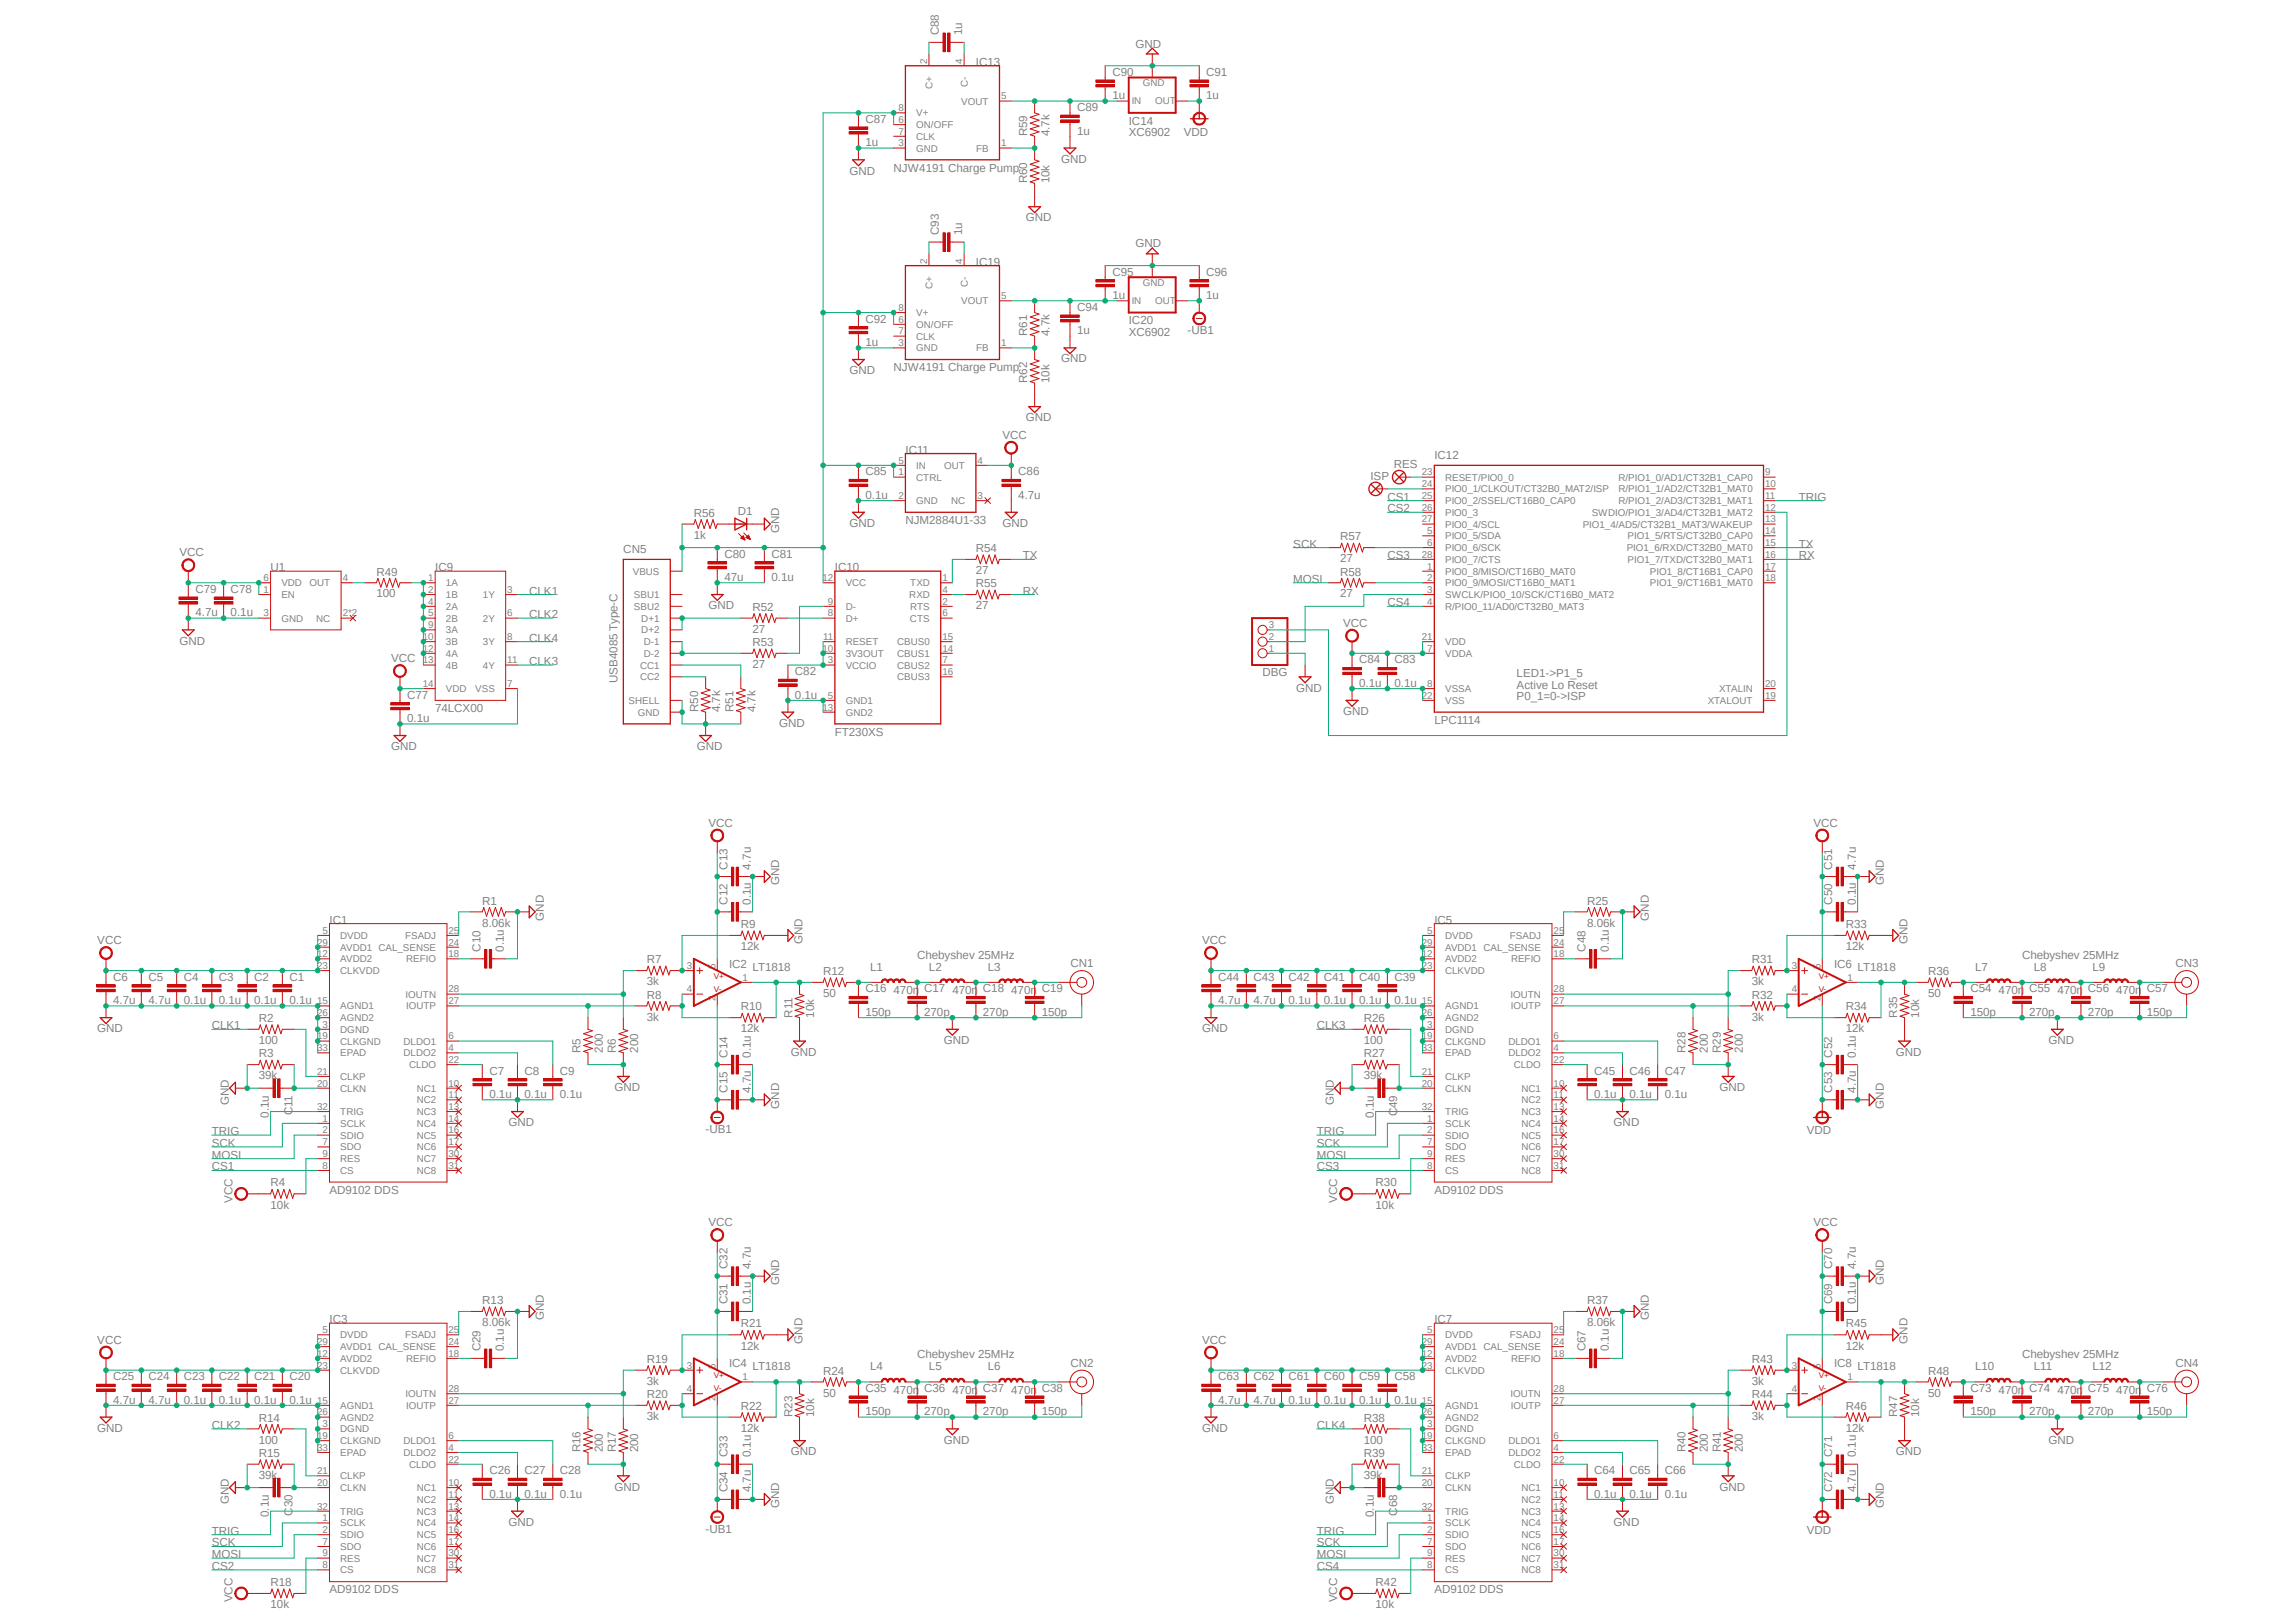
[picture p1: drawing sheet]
<svg xmlns="http://www.w3.org/2000/svg" width="297mm" height="210mm" viewBox="0 0 297 210" stroke-linecap="round" stroke-linejoin="round" font-family="sans-serif">
<defs><g id="words">
<g font-size="1.5" fill="#808080">
<text x="121.5" y="4.6" transform="rotate(-90 121.5 4.6)">C88</text>
<text x="124.5" y="4.6" transform="rotate(-90 124.5 4.6)">1u</text>
<text x="126.3" y="8.5">IC13</text>
<text x="143.9" y="9.8">C90</text>
<text x="146.9" y="6.2">GND</text>
<text x="156.1" y="9.8">C91</text>
<text x="112" y="15.9">C87</text>
<text x="132.9" y="17.6" transform="rotate(-90 132.9 17.6)">R59</text>
<text x="135.8" y="17.6" transform="rotate(-90 135.8 17.6)">4.7k</text>
<text x="139.3" y="17.4">1u</text>
<text x="139.3" y="14.4">C89</text>
<text x="143.9" y="12.8">1u</text>
<text x="146" y="17.6">XC6902</text>
<text x="146" y="16.1">IC14</text>
<text x="153.1" y="17.6">VDD</text>
<text x="156.1" y="12.8">1u</text>
<text x="109.9" y="22.6">GND</text>
<text x="112" y="18.9">1u</text>
<text x="115.6" y="22.2">NJW4191 Charge Pump</text>
<text x="132.9" y="23.7" transform="rotate(-90 132.9 23.7)">R60</text>
<text x="135.8" y="23.7" transform="rotate(-90 135.8 23.7)">10k</text>
<text x="137.3" y="21.1">GND</text>
<text x="132.7" y="28.7">GND</text>
<text x="121.5" y="30.4" transform="rotate(-90 121.5 30.4)">C93</text>
<text x="124.5" y="30.4" transform="rotate(-90 124.5 30.4)">1u</text>
<text x="126.3" y="34.4">IC19</text>
<text x="143.9" y="35.7">C95</text>
<text x="146.9" y="32">GND</text>
<text x="156.1" y="35.7">C96</text>
<text x="112" y="41.7">C92</text>
<text x="139.3" y="40.2">C94</text>
<text x="143.9" y="38.7">1u</text>
<text x="146" y="42">IC20</text>
<text x="156.1" y="38.7">1u</text>
<text x="112" y="44.8">1u</text>
<text x="132.9" y="43.5" transform="rotate(-90 132.9 43.5)">R61</text>
<text x="135.8" y="43.5" transform="rotate(-90 135.8 43.5)">4.7k</text>
<text x="137.3" y="46.9">GND</text>
<text x="139.3" y="43.3">1u</text>
<text x="146" y="43.5">XC6902</text>
<text x="153.6" y="43.3">-UB1</text>
<text x="109.9" y="48.4">GND</text>
<text x="115.6" y="48">NJW4191 Charge Pump</text>
<text x="132.9" y="49.6" transform="rotate(-90 132.9 49.6)">R62</text>
<text x="135.8" y="49.6" transform="rotate(-90 135.8 49.6)">10k</text>
<text x="117.1" y="58.7">IC11</text>
<text x="129.7" y="56.8">VCC</text>
<text x="132.7" y="54.5">GND</text>
<text x="185.6" y="59.5">IC12</text>
<text x="112" y="64.6">0.1u</text>
<text x="112" y="61.5">C85</text>
<text x="131.7" y="64.6">4.7u</text>
<text x="131.7" y="61.5">C86</text>
<text x="177.3" y="62.1">ISP</text>
<text x="179.5" y="64.8">CS1</text>
<text x="180.3" y="60.6">RES</text>
<text x="232.7" y="64.8">TRIG</text>
<text x="80.6" y="71.6">CN5</text>
<text x="89.8" y="69.7">1k</text>
<text x="89.8" y="66.9">R56</text>
<text x="95.5" y="66.6">D1</text>
<text x="100.8" y="69" transform="rotate(-90 100.8 69)">GND</text>
<text x="109.9" y="68.2">GND</text>
<text x="117.1" y="67.8">NJM2884U1-33</text>
<text x="126.3" y="71.4">R54</text>
<text x="129.7" y="68.2">GND</text>
<text x="167.3" y="70.9">SCK</text>
<text x="173.4" y="69.9">R57</text>
<text x="179.5" y="66.3">CS2</text>
<text x="232.7" y="70.9">TX</text>
<text x="23.2" y="72">VCC</text>
<text x="25.3" y="76.7">C79</text>
<text x="29.8" y="76.7">C78</text>
<text x="35" y="73.9">U1</text>
<text x="48.7" y="74.5">R49</text>
<text x="48.7" y="77.3">100</text>
<text x="56.3" y="73.9">IC9</text>
<text x="68.5" y="76.9">CLK1</text>
<text x="93.7" y="72.2">C80</text>
<text x="93.7" y="75.2">47u</text>
<text x="99.8" y="75.2">0.1u</text>
<text x="99.8" y="72.2">C81</text>
<text x="108" y="73.9">IC10</text>
<text x="126.3" y="74.3">27</text>
<text x="126.3" y="76">R55</text>
<text x="132.3" y="72.4">TX</text>
<text x="132.3" y="76.9">RX</text>
<text x="167.3" y="75.4">MOSI</text>
<text x="173.4" y="72.8">27</text>
<text x="173.4" y="77.3">27</text>
<text x="173.4" y="74.5">R58</text>
<text x="179.5" y="72.4">CS3</text>
<text x="232.7" y="72.4">RX</text>
<text x="23.2" y="83.4">GND</text>
<text x="25.3" y="79.8">4.7u</text>
<text x="29.8" y="79.8">0.1u</text>
<text x="68.5" y="80">CLK2</text>
<text x="68.5" y="83">CLK4</text>
<text x="91.7" y="78.8">GND</text>
<text x="97.4" y="81.9">27</text>
<text x="97.4" y="79">R52</text>
<text x="97.4" y="83.6">R53</text>
<text x="126.3" y="78.8">27</text>
<text x="173.8" y="81.1">VCC</text>
<text x="179.5" y="78.5">CS4</text>
<text x="50.6" y="85.7">VCC</text>
<text x="68.5" y="86.1">CLK3</text>
<text x="79.9" y="88.4" transform="rotate(-90 79.9 88.4)">USB4085 Type-C</text>
<text x="97.4" y="86.4">27</text>
<text x="102.8" y="87.4">C82</text>
<text x="163.3" y="87.5">DBG</text>
<text x="167.7" y="89.5">GND</text>
<text x="175.8" y="85.9">C84</text>
<text x="175.8" y="88.9">0.1u</text>
<text x="180.4" y="85.9">C83</text>
<text x="180.4" y="88.9">0.1u</text>
<text x="196.2" y="89.1">Active Lo Reset</text>
<text x="196.2" y="87.6">LED1-&gt;P1_5</text>
<text x="52.7" y="90.4">C77</text>
<text x="52.7" y="93.5">0.1u</text>
<text x="56.3" y="92.2">74LCX00</text>
<text x="90.3" y="92.2" transform="rotate(-90 90.3 92.2)">R50</text>
<text x="93.2" y="92.2" transform="rotate(-90 93.2 92.2)">4.7k</text>
<text x="94.9" y="92.2" transform="rotate(-90 94.9 92.2)">R51</text>
<text x="97.7" y="92.2" transform="rotate(-90 97.7 92.2)">4.7k</text>
<text x="100.8" y="94.1">GND</text>
<text x="102.8" y="90.4">0.1u</text>
<text x="108" y="95.2">FT230XS</text>
<text x="173.8" y="92.5">GND</text>
<text x="185.6" y="93.7">LPC1114</text>
<text x="196.2" y="90.6">P0_1=0-&gt;ISP</text>
<text x="50.6" y="97.1">GND</text>
<text x="90.1" y="97.1">GND</text>
<text x="91.7" y="107">VCC</text>
<text x="234.6" y="107">VCC</text>
<text x="94.1" y="112.5" transform="rotate(-90 94.1 112.5)">C13</text>
<text x="97.1" y="112.5" transform="rotate(-90 97.1 112.5)">4.7u</text>
<text x="237" y="112.5" transform="rotate(-90 237 112.5)">C51</text>
<text x="240.1" y="112.5" transform="rotate(-90 240.1 112.5)">4.7u</text>
<text x="42.6" y="119.5">IC1</text>
<text x="62.4" y="119.9">8.06k</text>
<text x="62.4" y="117.1">R1</text>
<text x="70.4" y="119.1" transform="rotate(-90 70.4 119.1)">GND</text>
<text x="94.1" y="117.1" transform="rotate(-90 94.1 117.1)">C12</text>
<text x="97.1" y="117.1" transform="rotate(-90 97.1 117.1)">0.1u</text>
<text x="100.8" y="114.6" transform="rotate(-90 100.8 114.6)">GND</text>
<text x="185.6" y="119.5">IC5</text>
<text x="205.3" y="117.1">R25</text>
<text x="205.3" y="119.9">8.06k</text>
<text x="213.3" y="119.1" transform="rotate(-90 213.3 119.1)">GND</text>
<text x="237" y="117.1" transform="rotate(-90 237 117.1)">C50</text>
<text x="240.1" y="117.1" transform="rotate(-90 240.1 117.1)">0.1u</text>
<text x="243.7" y="114.6" transform="rotate(-90 243.7 114.6)">GND</text>
<text x="12.6" y="122.2">VCC</text>
<text x="62.2" y="123.2" transform="rotate(-90 62.2 123.2)">C10</text>
<text x="65.2" y="123.2" transform="rotate(-90 65.2 123.2)">0.1u</text>
<text x="83.7" y="124.7">R7</text>
<text x="94.3" y="125.2">IC2</text>
<text x="95.8" y="123">12k</text>
<text x="95.8" y="120.1">R9</text>
<text x="97.4" y="125.6">LT1818</text>
<text x="103.8" y="122.2" transform="rotate(-90 103.8 122.2)">GND</text>
<text x="112.6" y="125.6">L1</text>
<text x="118.7" y="124.1">Chebyshev 25MHz</text>
<text x="120.2" y="125.6">L2</text>
<text x="127.8" y="125.6">L3</text>
<text x="138.5" y="125.2">CN1</text>
<text x="155.5" y="122.2">VCC</text>
<text x="205.1" y="123.2" transform="rotate(-90 205.1 123.2)">C48</text>
<text x="208.1" y="123.2" transform="rotate(-90 208.1 123.2)">0.1u</text>
<text x="226.6" y="124.7">R31</text>
<text x="237.3" y="125.2">IC6</text>
<text x="238.8" y="123">12k</text>
<text x="238.8" y="120.1">R33</text>
<text x="240.3" y="125.6">LT1818</text>
<text x="246.8" y="122.2" transform="rotate(-90 246.8 122.2)">GND</text>
<text x="255.5" y="125.6">L7</text>
<text x="261.6" y="124.1">Chebyshev 25MHz</text>
<text x="263.1" y="125.6">L8</text>
<text x="270.7" y="125.6">L9</text>
<text x="281.4" y="125.2">CN3</text>
<text x="14.6" y="129.9">4.7u</text>
<text x="14.6" y="126.9">C6</text>
<text x="19.2" y="129.9">4.7u</text>
<text x="19.2" y="126.9">C5</text>
<text x="23.8" y="129.9">0.1u</text>
<text x="23.8" y="126.9">C4</text>
<text x="28.3" y="129.9">0.1u</text>
<text x="28.3" y="126.9">C3</text>
<text x="32.9" y="129.9">0.1u</text>
<text x="32.9" y="126.9">C2</text>
<text x="37.4" y="129.9">0.1u</text>
<text x="37.4" y="126.9">C1</text>
<text x="83.7" y="127.5">3k</text>
<text x="83.7" y="129.2">R8</text>
<text x="95.8" y="130.7">R10</text>
<text x="102.5" y="131.7" transform="rotate(-90 102.5 131.7)">R11</text>
<text x="105.3" y="131.7" transform="rotate(-90 105.3 131.7)">10k</text>
<text x="106.5" y="129">50</text>
<text x="106.5" y="126.2">R12</text>
<text x="112" y="131.5">150p</text>
<text x="112" y="128.4">C16</text>
<text x="115.6" y="128.7">470n C17</text>
<text x="119.6" y="131.5">270p</text>
<text x="123.2" y="128.7">470n C18</text>
<text x="127.2" y="131.5">270p</text>
<text x="130.8" y="128.7">470n C19</text>
<text x="134.8" y="131.5">150p</text>
<text x="157.6" y="126.9">C44</text>
<text x="157.6" y="129.9">4.7u</text>
<text x="162.2" y="126.9">C43</text>
<text x="162.2" y="129.9">4.7u</text>
<text x="166.7" y="129.9">0.1u</text>
<text x="166.7" y="126.9">C42</text>
<text x="171.3" y="129.9">0.1u</text>
<text x="171.3" y="126.9">C41</text>
<text x="175.8" y="126.9">C40</text>
<text x="175.8" y="129.9">0.1u</text>
<text x="180.4" y="126.9">C39</text>
<text x="180.4" y="129.9">0.1u</text>
<text x="226.6" y="127.5">3k</text>
<text x="226.6" y="129.2">R32</text>
<text x="238.8" y="130.7">R34</text>
<text x="245.4" y="131.7" transform="rotate(-90 245.4 131.7)">R35</text>
<text x="248.3" y="131.7" transform="rotate(-90 248.3 131.7)">10k</text>
<text x="249.4" y="129">50</text>
<text x="249.4" y="126.2">R36</text>
<text x="254.9" y="131.5">150p</text>
<text x="254.9" y="128.4">C54</text>
<text x="258.6" y="128.7">470n C55</text>
<text x="262.5" y="131.5">270p</text>
<text x="266.2" y="128.7">470n C56</text>
<text x="270.1" y="131.5">270p</text>
<text x="273.8" y="128.7">470n C57</text>
<text x="277.7" y="131.5">150p</text>
<text x="12.6" y="133.6">GND</text>
<text x="27.4" y="133.2">CLK1</text>
<text x="33.5" y="135.1">100</text>
<text x="33.5" y="132.3">R2</text>
<text x="33.5" y="136.8">R3</text>
<text x="75.1" y="136.2" transform="rotate(-90 75.1 136.2)">R5</text>
<text x="78" y="136.2" transform="rotate(-90 78 136.2)">200</text>
<text x="79.7" y="136.2" transform="rotate(-90 79.7 136.2)">R6</text>
<text x="82.5" y="136.2" transform="rotate(-90 82.5 136.2)">200</text>
<text x="83.7" y="132.1">3k</text>
<text x="94.1" y="136.9" transform="rotate(-90 94.1 136.9)">C14</text>
<text x="95.8" y="133.6">12k</text>
<text x="97.1" y="136.9" transform="rotate(-90 97.1 136.9)">0.1u</text>
<text x="102.3" y="136.6">GND</text>
<text x="122.1" y="135.1">GND</text>
<text x="155.5" y="133.6">GND</text>
<text x="170.4" y="133.2">CLK3</text>
<text x="176.4" y="135.1">100</text>
<text x="176.4" y="132.3">R26</text>
<text x="176.4" y="136.8">R27</text>
<text x="218.1" y="136.2" transform="rotate(-90 218.1 136.2)">R28</text>
<text x="220.9" y="136.2" transform="rotate(-90 220.9 136.2)">200</text>
<text x="222.6" y="136.2" transform="rotate(-90 222.6 136.2)">R29</text>
<text x="225.5" y="136.2" transform="rotate(-90 225.5 136.2)">200</text>
<text x="226.6" y="132.1">3k</text>
<text x="237" y="136.9" transform="rotate(-90 237 136.9)">C52</text>
<text x="238.8" y="133.6">12k</text>
<text x="240.1" y="136.9" transform="rotate(-90 240.1 136.9)">0.1u</text>
<text x="245.3" y="136.6">GND</text>
<text x="265" y="135.1">GND</text>
<text x="29.6" y="143" transform="rotate(-90 29.6 143)">GND</text>
<text x="33.5" y="139.7">39k</text>
<text x="63.3" y="142.1">0.1u</text>
<text x="63.3" y="139.1">C7</text>
<text x="67.9" y="142.1">0.1u</text>
<text x="67.9" y="139.1">C8</text>
<text x="72.4" y="142.1">0.1u</text>
<text x="72.4" y="139.1">C9</text>
<text x="79.5" y="141.2">GND</text>
<text x="94.1" y="141.4" transform="rotate(-90 94.1 141.4)">C15</text>
<text x="97.1" y="141.4" transform="rotate(-90 97.1 141.4)">4.7u</text>
<text x="100.8" y="143.5" transform="rotate(-90 100.8 143.5)">GND</text>
<text x="172.6" y="143" transform="rotate(-90 172.6 143)">GND</text>
<text x="176.4" y="139.7">39k</text>
<text x="206.2" y="142.1">0.1u</text>
<text x="206.2" y="139.1">C45</text>
<text x="210.8" y="139.1">C46</text>
<text x="210.8" y="142.1">0.1u</text>
<text x="215.4" y="142.1">0.1u</text>
<text x="215.4" y="139.1">C47</text>
<text x="222.4" y="141.2">GND</text>
<text x="237" y="141.4" transform="rotate(-90 237 141.4)">C53</text>
<text x="240.1" y="141.4" transform="rotate(-90 240.1 141.4)">4.7u</text>
<text x="243.7" y="143.5" transform="rotate(-90 243.7 143.5)">GND</text>
<text x="27.4" y="149.9">MOSI</text>
<text x="27.4" y="148.4">SCK</text>
<text x="27.4" y="146.9">TRIG</text>
<text x="34.8" y="144.6" transform="rotate(-90 34.8 144.6)">0.1u</text>
<text x="37.8" y="144.4" transform="rotate(-90 37.8 144.4)">C11</text>
<text x="65.8" y="145.8">GND</text>
<text x="91.3" y="146.7">-UB1</text>
<text x="170.4" y="149.9">MOSI</text>
<text x="170.4" y="148.4">SCK</text>
<text x="170.4" y="146.9">TRIG</text>
<text x="177.7" y="144.6" transform="rotate(-90 177.7 144.6)">0.1u</text>
<text x="180.8" y="144.5" transform="rotate(-90 180.8 144.5)">C49</text>
<text x="208.8" y="145.8">GND</text>
<text x="233.7" y="146.8">VDD</text>
<text x="27.4" y="151.5">CS1</text>
<text x="30.1" y="155.6" transform="rotate(-90 30.1 155.6)">VCC</text>
<text x="35" y="153.5">R4</text>
<text x="42.6" y="154.5">AD9102 DDS</text>
<text x="170.4" y="151.5">CS3</text>
<text x="173" y="155.6" transform="rotate(-90 173 155.6)">VCC</text>
<text x="178" y="153.5">R30</text>
<text x="185.6" y="154.5">AD9102 DDS</text>
<text x="35" y="156.4">10k</text>
<text x="91.7" y="158.7">VCC</text>
<text x="178" y="156.4">10k</text>
<text x="234.6" y="158.7">VCC</text>
<text x="94.1" y="164.2" transform="rotate(-90 94.1 164.2)">C32</text>
<text x="97.1" y="164.2" transform="rotate(-90 97.1 164.2)">4.7u</text>
<text x="100.8" y="166.3" transform="rotate(-90 100.8 166.3)">GND</text>
<text x="237" y="164.2" transform="rotate(-90 237 164.2)">C70</text>
<text x="240.1" y="164.2" transform="rotate(-90 240.1 164.2)">4.7u</text>
<text x="243.7" y="166.3" transform="rotate(-90 243.7 166.3)">GND</text>
<text x="12.6" y="173.9">VCC</text>
<text x="42.6" y="171.2">IC3</text>
<text x="62.4" y="171.6">8.06k</text>
<text x="62.4" y="168.8">R13</text>
<text x="70.4" y="170.9" transform="rotate(-90 70.4 170.9)">GND</text>
<text x="94.1" y="168.8" transform="rotate(-90 94.1 168.8)">C31</text>
<text x="95.8" y="171.8">R21</text>
<text x="97.1" y="168.8" transform="rotate(-90 97.1 168.8)">0.1u</text>
<text x="103.8" y="173.9" transform="rotate(-90 103.8 173.9)">GND</text>
<text x="155.5" y="173.9">VCC</text>
<text x="185.6" y="171.2">IC7</text>
<text x="205.3" y="168.8">R37</text>
<text x="205.3" y="171.6">8.06k</text>
<text x="213.3" y="170.9" transform="rotate(-90 213.3 170.9)">GND</text>
<text x="237" y="168.8" transform="rotate(-90 237 168.8)">C69</text>
<text x="238.8" y="171.8">R45</text>
<text x="240.1" y="168.8" transform="rotate(-90 240.1 168.8)">0.1u</text>
<text x="246.8" y="173.9" transform="rotate(-90 246.8 173.9)">GND</text>
<text x="14.6" y="178.6">C25</text>
<text x="19.2" y="178.6">C24</text>
<text x="23.8" y="178.6">C23</text>
<text x="28.3" y="178.6">C22</text>
<text x="32.9" y="178.6">C21</text>
<text x="37.4" y="178.6">C20</text>
<text x="62.2" y="174.9" transform="rotate(-90 62.2 174.9)">C29</text>
<text x="65.2" y="174.9" transform="rotate(-90 65.2 174.9)">0.1u</text>
<text x="83.7" y="179.2">3k</text>
<text x="83.7" y="176.4">R19</text>
<text x="94.3" y="176.9">IC4</text>
<text x="95.8" y="174.6">12k</text>
<text x="97.4" y="177.3">LT1818</text>
<text x="106.5" y="177.9">R24</text>
<text x="112.6" y="177.3">L4</text>
<text x="118.7" y="175.8">Chebyshev 25MHz</text>
<text x="120.2" y="177.3">L5</text>
<text x="127.8" y="177.3">L6</text>
<text x="138.5" y="176.8">CN2</text>
<text x="157.6" y="178.6">C63</text>
<text x="162.2" y="178.6">C62</text>
<text x="166.7" y="178.6">C61</text>
<text x="171.3" y="178.6">C60</text>
<text x="175.8" y="178.6">C59</text>
<text x="180.4" y="178.6">C58</text>
<text x="205.1" y="174.9" transform="rotate(-90 205.1 174.9)">C67</text>
<text x="208.1" y="174.9" transform="rotate(-90 208.1 174.9)">0.1u</text>
<text x="226.6" y="179.2">3k</text>
<text x="226.6" y="176.4">R43</text>
<text x="237.3" y="176.9">IC8</text>
<text x="238.8" y="174.6">12k</text>
<text x="240.3" y="177.3">LT1818</text>
<text x="249.4" y="177.9">R48</text>
<text x="255.5" y="177.3">L10</text>
<text x="261.6" y="175.8">Chebyshev 25MHz</text>
<text x="263.1" y="177.3">L11</text>
<text x="270.7" y="177.3">L12</text>
<text x="281.4" y="176.8">CN4</text>
<text x="12.6" y="185.3">GND</text>
<text x="14.6" y="181.7">4.7u</text>
<text x="19.2" y="181.7">4.7u</text>
<text x="23.8" y="181.7">0.1u</text>
<text x="27.4" y="184.9">CLK2</text>
<text x="28.3" y="181.7">0.1u</text>
<text x="32.9" y="181.7">0.1u</text>
<text x="33.5" y="184">R14</text>
<text x="37.4" y="181.7">0.1u</text>
<text x="83.7" y="183.8">3k</text>
<text x="83.7" y="180.9">R20</text>
<text x="95.8" y="185.3">12k</text>
<text x="95.8" y="182.4">R22</text>
<text x="102.5" y="183.4" transform="rotate(-90 102.5 183.4)">R23</text>
<text x="105.3" y="183.4" transform="rotate(-90 105.3 183.4)">10k</text>
<text x="106.5" y="180.7">50</text>
<text x="112" y="183.2">150p</text>
<text x="112" y="180.1">C35</text>
<text x="115.6" y="180.4">470n C36</text>
<text x="119.6" y="183.2">270p</text>
<text x="123.2" y="180.4">470n C37</text>
<text x="127.2" y="183.2">270p</text>
<text x="130.8" y="180.4">470n C38</text>
<text x="134.8" y="183.2">150p</text>
<text x="155.5" y="185.3">GND</text>
<text x="157.6" y="181.7">4.7u</text>
<text x="162.2" y="181.7">4.7u</text>
<text x="166.7" y="181.7">0.1u</text>
<text x="170.4" y="184.9">CLK4</text>
<text x="171.3" y="181.7">0.1u</text>
<text x="175.8" y="181.7">0.1u</text>
<text x="176.4" y="184">R38</text>
<text x="180.4" y="181.7">0.1u</text>
<text x="226.6" y="183.8">3k</text>
<text x="226.6" y="180.9">R44</text>
<text x="238.8" y="185.3">12k</text>
<text x="238.8" y="182.4">R46</text>
<text x="245.4" y="183.4" transform="rotate(-90 245.4 183.4)">R47</text>
<text x="248.3" y="183.4" transform="rotate(-90 248.3 183.4)">10k</text>
<text x="249.4" y="180.7">50</text>
<text x="254.9" y="183.2">150p</text>
<text x="254.9" y="180.1">C73</text>
<text x="258.6" y="180.4">470n C74</text>
<text x="262.5" y="183.2">270p</text>
<text x="266.2" y="180.4">470n C75</text>
<text x="270.1" y="183.2">270p</text>
<text x="273.8" y="180.4">470n C76</text>
<text x="277.7" y="183.2">150p</text>
<text x="33.5" y="186.8">100</text>
<text x="33.5" y="191.4">39k</text>
<text x="33.5" y="188.5">R15</text>
<text x="63.3" y="190.8">C26</text>
<text x="67.9" y="190.8">C27</text>
<text x="72.4" y="190.8">C28</text>
<text x="75.1" y="188" transform="rotate(-90 75.1 188)">R16</text>
<text x="78" y="188" transform="rotate(-90 78 188)">200</text>
<text x="79.7" y="188" transform="rotate(-90 79.7 188)">R17</text>
<text x="82.5" y="188" transform="rotate(-90 82.5 188)">200</text>
<text x="94.1" y="188.6" transform="rotate(-90 94.1 188.6)">C33</text>
<text x="97.1" y="188.6" transform="rotate(-90 97.1 188.6)">0.1u</text>
<text x="102.3" y="188.3">GND</text>
<text x="122.1" y="186.8">GND</text>
<text x="176.4" y="186.8">100</text>
<text x="176.4" y="191.4">39k</text>
<text x="176.4" y="188.5">R39</text>
<text x="206.2" y="190.8">C64</text>
<text x="210.8" y="190.8">C65</text>
<text x="215.4" y="190.8">C66</text>
<text x="218.1" y="188" transform="rotate(-90 218.1 188)">R40</text>
<text x="220.9" y="188" transform="rotate(-90 220.9 188)">200</text>
<text x="222.6" y="188" transform="rotate(-90 222.6 188)">R41</text>
<text x="225.5" y="188" transform="rotate(-90 225.5 188)">200</text>
<text x="237" y="188.6" transform="rotate(-90 237 188.6)">C71</text>
<text x="240.1" y="188.6" transform="rotate(-90 240.1 188.6)">0.1u</text>
<text x="245.3" y="188.3">GND</text>
<text x="265" y="186.8">GND</text>
<text x="29.6" y="194.7" transform="rotate(-90 29.6 194.7)">GND</text>
<text x="34.8" y="196.3" transform="rotate(-90 34.8 196.3)">0.1u</text>
<text x="37.8" y="196.2" transform="rotate(-90 37.8 196.2)">C30</text>
<text x="63.3" y="193.8">0.1u</text>
<text x="65.8" y="197.5">GND</text>
<text x="67.9" y="193.8">0.1u</text>
<text x="72.4" y="193.8">0.1u</text>
<text x="79.5" y="192.9">GND</text>
<text x="94.1" y="193.1" transform="rotate(-90 94.1 193.1)">C34</text>
<text x="97.1" y="193.1" transform="rotate(-90 97.1 193.1)">4.7u</text>
<text x="100.8" y="195.2" transform="rotate(-90 100.8 195.2)">GND</text>
<text x="172.6" y="194.7" transform="rotate(-90 172.6 194.7)">GND</text>
<text x="177.7" y="196.3" transform="rotate(-90 177.7 196.3)">0.1u</text>
<text x="180.8" y="196.2" transform="rotate(-90 180.8 196.2)">C68</text>
<text x="206.2" y="193.8">0.1u</text>
<text x="208.8" y="197.5">GND</text>
<text x="210.8" y="193.8">0.1u</text>
<text x="215.4" y="193.8">0.1u</text>
<text x="222.4" y="192.9">GND</text>
<text x="237" y="193.1" transform="rotate(-90 237 193.1)">C72</text>
<text x="240.1" y="193.1" transform="rotate(-90 240.1 193.1)">4.7u</text>
<text x="243.7" y="195.2" transform="rotate(-90 243.7 195.2)">GND</text>
<text x="27.4" y="201.6">MOSI</text>
<text x="27.4" y="200.1">SCK</text>
<text x="27.4" y="198.6">TRIG</text>
<text x="27.4" y="203.2">CS2</text>
<text x="91.3" y="198.4">-UB1</text>
<text x="170.4" y="201.6">MOSI</text>
<text x="170.4" y="200.1">SCK</text>
<text x="170.4" y="198.6">TRIG</text>
<text x="170.4" y="203.2">CS4</text>
<text x="233.7" y="198.5">VDD</text>
<text x="30.1" y="207.3" transform="rotate(-90 30.1 207.3)">VCC</text>
<text x="35" y="208.1">10k</text>
<text x="35" y="205.3">R18</text>
<text x="42.6" y="206.2">AD9102 DDS</text>
<text x="173" y="207.3" transform="rotate(-90 173 207.3)">VCC</text>
<text x="178" y="208.1">10k</text>
<text x="178" y="205.3">R42</text>
<text x="185.6" y="206.2">AD9102 DDS</text>
</g>
<g font-size="1.3" fill="#808080">
<text x="120" y="8.3" transform="rotate(-90 120 8.3)">2</text>
<text x="120.6" y="11.6" transform="rotate(-90 120.6 11.6)">C+</text>
<text x="124.5" y="8.3" transform="rotate(-90 124.5 8.3)">4</text>
<text x="125.2" y="11.2" transform="rotate(-90 125.2 11.2)">C-</text>
<text x="147.8" y="11.1">GND</text>
<text x="116.2" y="15.9">6</text>
<text x="116.2" y="14.4">8</text>
<text x="116.2" y="17.4">7</text>
<text x="118.5" y="16.6">ON/OFF</text>
<text x="118.5" y="15">V+</text>
<text x="124.4" y="13.5">VOUT</text>
<text x="129.5" y="12.9">5</text>
<text x="146.4" y="13.5">IN</text>
<text x="149.5" y="13.5">OUT</text>
<text x="116.2" y="18.9">3</text>
<text x="118.5" y="19.6">GND</text>
<text x="118.5" y="18.1">CLK</text>
<text x="126.3" y="19.6">FB</text>
<text x="129.5" y="18.9">1</text>
<text x="120" y="34.2" transform="rotate(-90 120 34.2)">2</text>
<text x="124.5" y="34.2" transform="rotate(-90 124.5 34.2)">4</text>
<text x="116.2" y="41.8">6</text>
<text x="116.2" y="40.2">8</text>
<text x="118.5" y="40.9">V+</text>
<text x="120.6" y="37.4" transform="rotate(-90 120.6 37.4)">C+</text>
<text x="124.4" y="39.4">VOUT</text>
<text x="125.2" y="37.1" transform="rotate(-90 125.2 37.1)">C-</text>
<text x="129.5" y="38.7">5</text>
<text x="146.4" y="39.3">IN</text>
<text x="147.8" y="37">GND</text>
<text x="149.5" y="39.3">OUT</text>
<text x="116.2" y="44.8">3</text>
<text x="116.2" y="43.3">7</text>
<text x="118.5" y="42.4">ON/OFF</text>
<text x="118.5" y="45.5">GND</text>
<text x="118.5" y="43.9">CLK</text>
<text x="126.3" y="45.5">FB</text>
<text x="129.5" y="44.8">1</text>
<text x="116.2" y="60">5</text>
<text x="116.2" y="64.6">2</text>
<text x="116.2" y="61.5">1</text>
<text x="118.5" y="60.7">IN</text>
<text x="118.5" y="65.2">GND</text>
<text x="118.5" y="62.2">CTRL</text>
<text x="122.1" y="60.7">OUT</text>
<text x="123" y="65.2">NC</text>
<text x="126.5" y="60">4</text>
<text x="126.5" y="64.6">3</text>
<text x="184" y="61.5">23</text>
<text x="184" y="63.1">24</text>
<text x="184" y="64.6">25</text>
<text x="187" y="62.2">RESET/PIO0_0</text>
<text x="187" y="63.7">PIO0_1/CLKOUT/CT32B0_MAT2/ISP</text>
<text x="187" y="65.2">PIO0_2/SSEL/CT16B0_CAP0</text>
<text x="209.4" y="62.2">R/PIO1_0/AD1/CT32B1_CAP0</text>
<text x="209.4" y="63.7">R/PIO1_1/AD2/CT32B1_MAT0</text>
<text x="209.4" y="65.2">R/PIO1_2/AD3/CT32B1_MAT1</text>
<text x="228.4" y="61.5">9</text>
<text x="228.4" y="63.1">10</text>
<text x="228.4" y="64.6">11</text>
<text x="184" y="66.1">26</text>
<text x="184" y="67.6">27</text>
<text x="184.7" y="69.1">5</text>
<text x="184.7" y="70.7">6</text>
<text x="187" y="66.8">PIO0_3</text>
<text x="187" y="68.3">PIO0_4/SCL</text>
<text x="187" y="69.8">PIO0_5/SDA</text>
<text x="187" y="71.3">PIO0_6/SCK</text>
<text x="204.8" y="68.3">PIO1_4/AD5/CT32B1_MAT3/WAKEUP</text>
<text x="205.9" y="66.8">SWDIO/PIO1_3/AD4/CT32B1_MAT2</text>
<text x="210.5" y="71.3">PIO1_6/RXD/CT32B0_MAT0</text>
<text x="210.6" y="69.8">PIO1_5/RTS/CT32B0_CAP0</text>
<text x="228.4" y="66.1">12</text>
<text x="228.4" y="67.6">13</text>
<text x="228.4" y="69.1">14</text>
<text x="228.4" y="70.7">15</text>
<text x="34.1" y="75.2">6</text>
<text x="34.1" y="76.7">1</text>
<text x="36.4" y="75.9">VDD</text>
<text x="36.4" y="77.4">EN</text>
<text x="40" y="75.9">OUT</text>
<text x="44.3" y="75.2">4</text>
<text x="55.4" y="75.2">1</text>
<text x="55.4" y="76.7">2</text>
<text x="57.7" y="75.9">1A</text>
<text x="57.7" y="77.4">1B</text>
<text x="62.5" y="77.4">1Y</text>
<text x="65.6" y="76.7">3</text>
<text x="81.9" y="74.4">VBUS</text>
<text x="82" y="77.4">SBU1</text>
<text x="106.4" y="75.2">12</text>
<text x="109.4" y="75.9">VCC</text>
<text x="117.6" y="77.4">RXD</text>
<text x="117.7" y="75.9">TXD</text>
<text x="121.9" y="75.2">1</text>
<text x="121.9" y="76.7">4</text>
<text x="184" y="72.2">28</text>
<text x="184.7" y="73.7">1</text>
<text x="184.7" y="75.2">2</text>
<text x="184.7" y="76.7">3</text>
<text x="187" y="72.8">PIO0_7/CTS</text>
<text x="187" y="74.4">PIO0_8/MISO/CT16B0_MAT0</text>
<text x="187" y="75.9">PIO0_9/MOSI/CT16B0_MAT1</text>
<text x="187" y="77.4">SWCLK/PIO0_10/SCK/CT16B0_MAT2</text>
<text x="210.6" y="72.8">PIO1_7/TXD/CT32B0_MAT1</text>
<text x="213.5" y="74.4">PIO1_8/CT16B1_CAP0</text>
<text x="213.5" y="75.9">PIO1_9/CT16B1_MAT0</text>
<text x="228.4" y="73.7">17</text>
<text x="228.4" y="75.2">18</text>
<text x="228.4" y="72.2">16</text>
<text x="34.1" y="79.8">3</text>
<text x="36.4" y="80.5">GND</text>
<text x="40.9" y="80.4">NC</text>
<text x="44.3" y="79.8">2*2</text>
<text x="54.7" y="82.8">10</text>
<text x="55.4" y="78.3">4</text>
<text x="55.4" y="79.8">5</text>
<text x="55.4" y="81.3">9</text>
<text x="57.7" y="78.9">2A</text>
<text x="57.7" y="80.5">2B</text>
<text x="57.7" y="82">3A</text>
<text x="57.7" y="83.5">3B</text>
<text x="62.5" y="80.4">2Y</text>
<text x="62.5" y="83.5">3Y</text>
<text x="65.6" y="79.8">6</text>
<text x="65.6" y="82.8">8</text>
<text x="82" y="78.9">SBU2</text>
<text x="83" y="80.4">D+1</text>
<text x="83" y="82">D+2</text>
<text x="83.3" y="83.5">D-1</text>
<text x="106.5" y="82.8">11</text>
<text x="107.1" y="79.8">8</text>
<text x="107.1" y="78.3">9</text>
<text x="109.4" y="80.5">D+</text>
<text x="109.4" y="78.9">D-</text>
<text x="109.4" y="83.5">RESET</text>
<text x="116.1" y="83.5">CBUS0</text>
<text x="117.7" y="80.4">CTS</text>
<text x="117.7" y="78.9">RTS</text>
<text x="121.9" y="78.3">2</text>
<text x="121.9" y="79.8">6</text>
<text x="121.9" y="82.8">15</text>
<text x="164.1" y="82.8">2</text>
<text x="164.1" y="81.3">3</text>
<text x="184" y="82.8">21</text>
<text x="184.7" y="78.3">4</text>
<text x="187" y="78.9">R/PIO0_11/AD0/CT32B0_MAT3</text>
<text x="187" y="83.5">VDD</text>
<text x="54.7" y="88.9">14</text>
<text x="54.7" y="84.3">12</text>
<text x="54.7" y="85.9">13</text>
<text x="57.7" y="89.6">VDD</text>
<text x="57.7" y="85">4A</text>
<text x="57.7" y="86.5">4B</text>
<text x="61.5" y="89.6">VSS</text>
<text x="62.5" y="86.5">4Y</text>
<text x="65.6" y="88.9">7</text>
<text x="65.6" y="85.9">11</text>
<text x="82.8" y="86.5">CC1</text>
<text x="82.8" y="88.1">CC2</text>
<text x="83.3" y="85">D-2</text>
<text x="106.4" y="84.3">10</text>
<text x="107.1" y="85.9">3</text>
<text x="109.4" y="85">3V3OUT</text>
<text x="109.4" y="86.5">VCCIO</text>
<text x="116.1" y="85">CBUS1</text>
<text x="116.1" y="86.5">CBUS2</text>
<text x="116.1" y="88.1">CBUS3</text>
<text x="121.9" y="84.3">14</text>
<text x="121.9" y="85.9">7</text>
<text x="121.9" y="87.4">16</text>
<text x="164.1" y="84.3">1</text>
<text x="184.7" y="88.9">8</text>
<text x="184.7" y="84.3">7</text>
<text x="187" y="89.6">VSSA</text>
<text x="187" y="85">VDDA</text>
<text x="222.4" y="89.6">XTALIN</text>
<text x="228.4" y="88.9">20</text>
<text x="81.3" y="91.1">SHELL</text>
<text x="82.5" y="92.6">GND</text>
<text x="106.4" y="91.9">13</text>
<text x="107.1" y="90.4">5</text>
<text x="109.4" y="91.1">GND1</text>
<text x="109.4" y="92.6">GND2</text>
<text x="184" y="90.4">22</text>
<text x="187" y="91.1">VSS</text>
<text x="221" y="91.1">XTALOUT</text>
<text x="228.4" y="90.4">19</text>
<text x="41" y="123.9">12</text>
<text x="41" y="125.4">23</text>
<text x="41" y="122.4">29</text>
<text x="41.7" y="120.8">5</text>
<text x="44" y="121.5">DVDD</text>
<text x="44" y="124.5">AVDD2</text>
<text x="44" y="123">AVDD1 CAL_SENSE</text>
<text x="52.4" y="121.5">FSADJ</text>
<text x="52.6" y="124.5">REFIO</text>
<text x="58" y="123.9">18</text>
<text x="58" y="122.4">24</text>
<text x="58" y="120.8">25</text>
<text x="88.9" y="125.4">3</text>
<text x="92.6" y="125.4" transform="rotate(-90 92.6 125.4)">5</text>
<text x="184" y="123.9">12</text>
<text x="184" y="125.4">23</text>
<text x="184" y="122.4">29</text>
<text x="184.7" y="120.8">5</text>
<text x="187" y="121.5">DVDD</text>
<text x="187" y="124.5">AVDD2</text>
<text x="187" y="123">AVDD1 CAL_SENSE</text>
<text x="195.3" y="121.5">FSADJ</text>
<text x="195.5" y="124.5">REFIO</text>
<text x="201" y="123.9">18</text>
<text x="201" y="122.4">24</text>
<text x="201" y="120.8">25</text>
<text x="231.8" y="125.4">3</text>
<text x="235.5" y="125.4" transform="rotate(-90 235.5 125.4)">5</text>
<text x="41" y="130">15</text>
<text x="41" y="131.5">26</text>
<text x="44" y="130.6">AGND1</text>
<text x="44" y="126.1">CLKVDD</text>
<text x="52.5" y="129.1">IOUTN</text>
<text x="52.5" y="130.6">IOUTP</text>
<text x="58" y="130">27</text>
<text x="58" y="128.4">28</text>
<text x="88.9" y="128.4">4</text>
<text x="92.6" y="129.6" transform="rotate(-90 92.6 129.6)">2</text>
<text x="96.1" y="126.9">1</text>
<text x="184" y="130">15</text>
<text x="184" y="131.5">26</text>
<text x="187" y="130.6">AGND1</text>
<text x="187" y="126.1">CLKVDD</text>
<text x="195.4" y="129.1">IOUTN</text>
<text x="195.5" y="130.6">IOUTP</text>
<text x="201" y="130">27</text>
<text x="201" y="128.4">28</text>
<text x="231.8" y="128.4">4</text>
<text x="235.5" y="129.6" transform="rotate(-90 235.5 129.6)">2</text>
<text x="239" y="126.9">1</text>
<text x="41" y="134.5">19</text>
<text x="41" y="136">33</text>
<text x="41.7" y="133">3</text>
<text x="44" y="133.7">DGND</text>
<text x="44" y="135.2">CLKGND</text>
<text x="44" y="132.1">AGND2</text>
<text x="44" y="136.7">EPAD</text>
<text x="52.2" y="136.7">DLDO2</text>
<text x="52.2" y="135.2">DLDO1</text>
<text x="58" y="136">4</text>
<text x="58" y="134.5">6</text>
<text x="58" y="137.6">22</text>
<text x="184" y="134.5">19</text>
<text x="184" y="136">33</text>
<text x="184.7" y="133">3</text>
<text x="187" y="133.7">DGND</text>
<text x="187" y="135.2">CLKGND</text>
<text x="187" y="132.1">AGND2</text>
<text x="187" y="136.7">EPAD</text>
<text x="195.2" y="136.7">DLDO2</text>
<text x="195.2" y="135.2">DLDO1</text>
<text x="201" y="136">4</text>
<text x="201" y="134.5">6</text>
<text x="201" y="137.6">22</text>
<text x="41" y="140.6">20</text>
<text x="41" y="139.1">21</text>
<text x="41" y="143.6">32</text>
<text x="44" y="141.3">CLKN</text>
<text x="44" y="139.7">CLKP</text>
<text x="52.9" y="138.2">CLDO</text>
<text x="53.9" y="141.3">NC1</text>
<text x="53.9" y="142.8">NC2</text>
<text x="58" y="140.6">10</text>
<text x="58" y="142.1">11</text>
<text x="58" y="143.6">13</text>
<text x="184" y="140.6">20</text>
<text x="184" y="139.1">21</text>
<text x="184" y="143.6">32</text>
<text x="187" y="141.3">CLKN</text>
<text x="187" y="139.7">CLKP</text>
<text x="195.9" y="138.2">CLDO</text>
<text x="196.8" y="141.3">NC1</text>
<text x="196.8" y="142.8">NC2</text>
<text x="201" y="140.6">10</text>
<text x="201" y="142.1">11</text>
<text x="201" y="143.6">13</text>
<text x="41.7" y="145.2">1</text>
<text x="41.7" y="146.7">2</text>
<text x="41.7" y="148.2">7</text>
<text x="41.7" y="149.7">9</text>
<text x="44" y="145.8">SCLK</text>
<text x="44" y="147.4">SDIO</text>
<text x="44" y="148.9">SDO</text>
<text x="44" y="144.3">TRIG</text>
<text x="53.9" y="144.3">NC3</text>
<text x="53.9" y="145.8">NC4</text>
<text x="53.9" y="147.4">NC5</text>
<text x="53.9" y="148.9">NC6</text>
<text x="58" y="145.2">14</text>
<text x="58" y="146.7">16</text>
<text x="58" y="148.2">17</text>
<text x="58" y="149.7">30</text>
<text x="184.7" y="145.2">1</text>
<text x="184.7" y="146.7">2</text>
<text x="184.7" y="148.2">7</text>
<text x="184.7" y="149.7">9</text>
<text x="187" y="145.8">SCLK</text>
<text x="187" y="147.4">SDIO</text>
<text x="187" y="148.9">SDO</text>
<text x="187" y="144.3">TRIG</text>
<text x="196.8" y="144.3">NC3</text>
<text x="196.8" y="145.8">NC4</text>
<text x="196.8" y="147.4">NC5</text>
<text x="196.8" y="148.9">NC6</text>
<text x="201" y="145.2">14</text>
<text x="201" y="146.7">16</text>
<text x="201" y="148.2">17</text>
<text x="201" y="149.7">30</text>
<text x="41.7" y="151.3">8</text>
<text x="44" y="151.9">CS</text>
<text x="44" y="150.4">RES</text>
<text x="53.9" y="150.4">NC7</text>
<text x="53.9" y="151.9">NC8</text>
<text x="58" y="151.3">31</text>
<text x="184.7" y="151.3">8</text>
<text x="187" y="151.9">CS</text>
<text x="187" y="150.4">RES</text>
<text x="196.8" y="150.4">NC7</text>
<text x="196.8" y="151.9">NC8</text>
<text x="201" y="151.3">31</text>
<text x="41.7" y="172.5">5</text>
<text x="44" y="173.2">DVDD</text>
<text x="52.4" y="173.2">FSADJ</text>
<text x="58" y="172.5">25</text>
<text x="184.7" y="172.5">5</text>
<text x="187" y="173.2">DVDD</text>
<text x="195.3" y="173.2">FSADJ</text>
<text x="201" y="172.5">25</text>
<text x="41" y="175.6">12</text>
<text x="41" y="177.1">23</text>
<text x="41" y="174.1">29</text>
<text x="44" y="176.3">AVDD2</text>
<text x="44" y="177.8">CLKVDD</text>
<text x="44" y="174.7">AVDD1 CAL_SENSE</text>
<text x="52.6" y="176.3">REFIO</text>
<text x="58" y="175.6">18</text>
<text x="58" y="174.1">24</text>
<text x="88.9" y="177.1">3</text>
<text x="92.6" y="177.1" transform="rotate(-90 92.6 177.1)">5</text>
<text x="96.1" y="178.6">1</text>
<text x="184" y="175.6">12</text>
<text x="184" y="177.1">23</text>
<text x="184" y="174.1">29</text>
<text x="187" y="176.3">AVDD2</text>
<text x="187" y="177.8">CLKVDD</text>
<text x="187" y="174.7">AVDD1 CAL_SENSE</text>
<text x="195.5" y="176.3">REFIO</text>
<text x="201" y="175.6">18</text>
<text x="201" y="174.1">24</text>
<text x="231.8" y="177.1">3</text>
<text x="235.5" y="177.1" transform="rotate(-90 235.5 177.1)">5</text>
<text x="239" y="178.6">1</text>
<text x="41" y="181.7">15</text>
<text x="41" y="183.2">26</text>
<text x="41.7" y="184.7">3</text>
<text x="44" y="185.4">DGND</text>
<text x="44" y="182.3">AGND1</text>
<text x="44" y="183.9">AGND2</text>
<text x="52.5" y="180.8">IOUTN</text>
<text x="52.5" y="182.3">IOUTP</text>
<text x="58" y="181.7">27</text>
<text x="58" y="180.1">28</text>
<text x="88.9" y="180.1">4</text>
<text x="92.6" y="181.3" transform="rotate(-90 92.6 181.3)">2</text>
<text x="184" y="181.7">15</text>
<text x="184" y="183.2">26</text>
<text x="184.7" y="184.7">3</text>
<text x="187" y="185.4">DGND</text>
<text x="187" y="182.3">AGND1</text>
<text x="187" y="183.9">AGND2</text>
<text x="195.4" y="180.8">IOUTN</text>
<text x="195.5" y="182.3">IOUTP</text>
<text x="201" y="181.7">27</text>
<text x="201" y="180.1">28</text>
<text x="231.8" y="180.1">4</text>
<text x="235.5" y="181.3" transform="rotate(-90 235.5 181.3)">2</text>
<text x="41" y="186.2">19</text>
<text x="41" y="190.8">21</text>
<text x="41" y="187.7">33</text>
<text x="44" y="186.9">CLKGND</text>
<text x="44" y="191.5">CLKP</text>
<text x="44" y="188.4">EPAD</text>
<text x="52.2" y="188.4">DLDO2</text>
<text x="52.2" y="186.9">DLDO1</text>
<text x="52.9" y="189.9">CLDO</text>
<text x="58" y="187.7">4</text>
<text x="58" y="186.2">6</text>
<text x="58" y="189.3">22</text>
<text x="184" y="186.2">19</text>
<text x="184" y="190.8">21</text>
<text x="184" y="187.7">33</text>
<text x="187" y="186.9">CLKGND</text>
<text x="187" y="191.5">CLKP</text>
<text x="187" y="188.4">EPAD</text>
<text x="195.2" y="188.4">DLDO2</text>
<text x="195.2" y="186.9">DLDO1</text>
<text x="195.9" y="189.9">CLDO</text>
<text x="201" y="187.7">4</text>
<text x="201" y="186.2">6</text>
<text x="201" y="189.3">22</text>
<text x="41" y="192.3">20</text>
<text x="41" y="195.3">32</text>
<text x="41.7" y="196.9">1</text>
<text x="44" y="197.5">SCLK</text>
<text x="44" y="193">CLKN</text>
<text x="44" y="196">TRIG</text>
<text x="53.9" y="193">NC1</text>
<text x="53.9" y="194.5">NC2</text>
<text x="53.9" y="196">NC3</text>
<text x="53.9" y="197.5">NC4</text>
<text x="58" y="192.3">10</text>
<text x="58" y="193.8">11</text>
<text x="58" y="195.3">13</text>
<text x="58" y="196.9">14</text>
<text x="184" y="192.3">20</text>
<text x="184" y="195.3">32</text>
<text x="184.7" y="196.9">1</text>
<text x="187" y="197.5">SCLK</text>
<text x="187" y="193">CLKN</text>
<text x="187" y="196">TRIG</text>
<text x="196.8" y="193">NC1</text>
<text x="196.8" y="194.5">NC2</text>
<text x="196.8" y="196">NC3</text>
<text x="196.8" y="197.5">NC4</text>
<text x="201" y="192.3">10</text>
<text x="201" y="193.8">11</text>
<text x="201" y="195.3">13</text>
<text x="201" y="196.9">14</text>
<text x="41.7" y="198.4">2</text>
<text x="41.7" y="199.9">7</text>
<text x="41.7" y="202.9">8</text>
<text x="41.7" y="201.4">9</text>
<text x="44" y="199.1">SDIO</text>
<text x="44" y="200.6">SDO</text>
<text x="44" y="203.6">CS</text>
<text x="44" y="202.1">RES</text>
<text x="53.9" y="199.1">NC5</text>
<text x="53.9" y="200.6">NC6</text>
<text x="53.9" y="202.1">NC7</text>
<text x="53.9" y="203.6">NC8</text>
<text x="58" y="198.4">16</text>
<text x="58" y="199.9">17</text>
<text x="58" y="201.4">30</text>
<text x="58" y="202.9">31</text>
<text x="184.7" y="198.4">2</text>
<text x="184.7" y="199.9">7</text>
<text x="184.7" y="202.9">8</text>
<text x="184.7" y="201.4">9</text>
<text x="187" y="199.1">SDIO</text>
<text x="187" y="200.6">SDO</text>
<text x="187" y="203.6">CS</text>
<text x="187" y="202.1">RES</text>
<text x="196.8" y="199.1">NC5</text>
<text x="196.8" y="200.6">NC6</text>
<text x="196.8" y="202.1">NC7</text>
<text x="196.8" y="203.6">NC8</text>
<text x="201" y="198.4">16</text>
<text x="201" y="199.9">17</text>
<text x="201" y="201.4">30</text>
<text x="201" y="202.9">31</text>
</g>
<g font-size="1.1" fill="#c90d0c">
<text x="92.3" y="126.7">V+</text>
<text x="92.3" y="128.4">V-</text>
<text x="235.3" y="126.7">V+</text>
<text x="235.3" y="128.4">V-</text>
<text x="92.3" y="178.4">V+</text>
<text x="235.3" y="178.4">V+</text>
<text x="92.3" y="180">V-</text>
<text x="235.3" y="180">V-</text>
</g>
</g></defs>
<path d="M12.2 1.4l272.6 207.1M284.8 1.4l-272.6 207.1" fill="none" stroke="#fff" stroke-width=".13"/>
<g fill="none" stroke="#c90d0c" stroke-width=".13">
<path d="M42.6 119.5h15.2v33.5h-15.2zM12.5 128h2.4v.3h-2.4zM12.5 127.4h2.4v.3h-2.4zM13.7 125.6v1.8M13.7 128.4v1.8M17.1 128h2.4v.3h-2.4zM17.1 127.4h2.4v.3h-2.4zM18.3 125.6v1.8M18.3 128.4v1.8M21.7 128h2.4v.3h-2.4zM21.7 127.4h2.4v.3h-2.4zM22.9 125.6v1.8"/>
<path d="M22.9 128.4v1.8M26.2 128h2.4v.3h-2.4zM26.2 127.4h2.4v.3h-2.4zM27.4 125.6v1.8M27.4 128.4v1.8M30.8 128h2.4v.3h-2.4zM30.8 127.4h2.4v.3h-2.4zM32 125.6v1.8M32 128.4v1.8M35.3 128h2.4v.3h-2.4zM35.3 127.4h2.4v.3h-2.4zM36.5 125.6v1.8"/>
<path d="M36.5 128.4v1.8M41.1 133.2h1.5M41.1 121.1h1.5M41.1 124.1h1.5M41.1 130.2h1.5M41.1 134.7h1.5M41.1 125.6h1.5M41.1 131.7h1.5M41.1 122.6h1.5M41.1 136.2h1.5M41.1 139.3h1.5M57.8 121.1h1.5"/>
<path d="M57.8 124.1h1.5M57.8 130.2h1.5M57.8 134.7h1.5M57.8 122.6h1.5M57.8 136.2h1.5M57.8 137.8h1.5M57.8 128.7h1.5M41.1 145.4h1.5M41.1 146.9h1.5M41.1 140.8h1.5M41.1 143.8h1.5M41.1 148.4h1.5"/>
<path d="M41.1 149.9h1.5M41.1 151.5h1.5M57.8 145.4h1.5M57.8 146.9h1.5M57.8 140.8h1.5M57.8 142.3h1.5M57.8 143.8h1.5M57.8 148.4h1.5M57.8 149.9h1.5M57.8 151.5h1.5M59 140.4l.7 .8M59 142l.7 .7"/>
<path d="M59 143.5l.7 .7M59 145l.7 .7M59 146.5l.7 .8M59 148.1l.7 .7M59 149.6l.7 .7M59 151.1l.7 .7M59.7 140.4l-.7 .8M59.7 142l-.7 .7M59.7 143.5l-.7 .7M59.7 145l-.7 .7M59.7 146.5l-.7 .8M59.7 148.1l-.7 .7"/>
<path d="M59.7 149.6l-.7 .7M59.7 151.1l-.7 .7"/>
</g>
<path d="M12.5 128.2h2.4M12.5 127.6h2.4M17.1 128.2h2.4M17.1 127.6h2.4M21.7 128.2h2.4M21.7 127.6h2.4M26.2 128.2h2.4M26.2 127.6h2.4M30.8 128.2h2.4M30.8 127.6h2.4M35.3 128.2h2.4M35.3 127.6h2.4" fill="none" stroke="#c90d0c" stroke-width=".3"/>
<path d="M13.1 122.8a.83 .83 0 0 1 1.3 0 .83 .83 0 0 1-.4 1.3 .83 .83 0 0 1-1.1-.8h.1a.68 .68 0 0 1 1-.6 .68 .68 0 0 1 .2 1.1 .68 .68 0 0 1-1.1-.3l-.1-.2h-.1z" fill-rule="evenodd" fill="#c90d0c"/>
<g fill="none" stroke="#c90d0c" stroke-width=".13">
<path d="M60.9 118h1.5l.2-.6 .3 1.2 .4-1.2 .4 1.2 .4-1.2 .4 1.2 .4-1.2 .3 1.2 .2-.6h3.1M13.1 122.8a.83 .83 0 0 1 1.3 0 .83 .83 0 0 1-.4 1.3 .83 .83 0 0 1-1.1-.8h.1a.68 .68 0 0 1 1-.6 .68 .68 0 0 1 .2 1.1 .68 .68 0 0 1-1.1-.3l-.1-.2h-.1zM13.7 124.1v1.5M13.7 130.2v1.5M32 133.2h1.5l.2-.6 .4 1.2 .3-1.2 .4 1.2 .4-1.2 .4 1.2 .4-1.2 .3 1.2 .2-.6h1.6M32 137.8h1.5l.2-.6 .4 1.1 .3-1.1 .4 1.1 .4-1.1 .4 1.1 .4-1.1 .3 1.1 .2-.5h1.6M35.3 139.6h.3v2.4h-.3zM35.9 139.6h.3v2.4h-.3zM60.9 124.1h1.8M61.2 139.6h2.4v.3h-2.4zM62.4 137.8v1.8M62.7 122.9h.3v2.4h-.3z"/>
<path d="M63.3 122.9h.3v2.4h-.3zM63.6 124.1h1.8M65.7 139.6h2.5v.3h-2.5zM66.9 137.8v1.8M70.3 139.6h2.4v.3h-2.4zM71.5 137.8v1.8M76.1 131.7v1.5l.5 .2-1.1 .4 1.1 .4-1.1 .3 1.1 .4-1.1 .4 1.1 .4-1.1 .4 .6 .1v1.6M80.6 131.7v1.5l.6 .2-1.1 .4 1.1 .4-1.1 .3 1.1 .4-1.1 .4 1.1 .4-1.1 .4 .5 .1v1.6M30.5 140.8h1.5M33.5 140.8h1.8M33.5 154.5h1.5l.2-.6 .4 1.2 .4-1.2 .3 1.2 .4-1.2 .4 1.2 .4-1.2 .4 1.2 .2-.6h1.5M36.2 140.8h1.9"/>
<path d="M61.2 140.2h2.4v.3h-2.4zM62.4 140.5v1.8M65.7 140.2h2.5v.3h-2.5zM66.9 140.5v3.3M70.3 140.2h2.4v.3h-2.4zM71.5 140.5v1.8"/>
</g>
<path d="M68.5 117.2l.7 .8-.7 .8zM13 131.7h1.5l-.8 .8zM30.5 140.1v1.5l-.8-.8zM66.2 143.8h1.5l-.8 .8z" fill="none" stroke="#c90d0c" stroke-width=".17"/>
<path d="M35.5 139.6v2.4M36.1 139.6v2.4M61.2 139.7h2.4M62.8 122.9v2.4M63.5 122.9v2.4M65.7 139.7h2.5M70.3 139.7h2.4M61.2 140.4h2.4M65.7 140.4h2.5M70.3 140.4h2.4" fill="none" stroke="#c90d0c" stroke-width=".3"/>
<path d="M30.6 154a.84 .84 0 0 1 1.3 .1 .84 .84 0 0 1-.5 1.2 .84 .84 0 0 1-1-.8h.1a.69 .69 0 0 1 1-.6 .69 .69 0 0 1 .2 1.1 .69 .69 0 0 1-1.1-.3l-.1-.2h-.1z" fill-rule="evenodd" fill="#c90d0c"/>
<g fill="none" stroke="#c90d0c" stroke-width=".13">
<path d="M92.8 118h1.8M92.8 113.4h1.8M94.6 116.8h.3v2.4h-.3zM94.6 112.2h.3v2.4h-.3zM95.2 116.8h.3v2.4h-.3zM95.2 112.2h.3v2.4h-.3zM95.5 118h1.9M95.5 113.4h3.4M80.6 137.8v1.5M82.2 125.6h1.5l.2-.6 .3 1.2 .4-1.2 .4 1.2 .4-1.2 .4 1.2 .3-1.2 .4 1.2 .2-.6h3.1M82.2 130.2h1.5l.2-.6 .3 1.1 .4-1.1 .4 1.1 .4-1.1 .4 1.1 .3-1.1 .4 1.1 .2-.5h1.5M88.2 128.7h1.6"/>
<path d="M90.1 125.6h.8M90.1 128.7h.8M90.5 125.2v.8M92.8 124.1v1.5M92.8 128.7v1.5M92.8 137.8h1.8M94.3 121.1h1.5l.2-.6 .4 1.1 .4-1.1 .4 1.1 .4-1.1 .3 1.1 .4-1.1 .4 1.1 .2-.5h3M94.3 131.7h1.5l.2-.6 .4 1.2 .4-1.2 .4 1.2 .4-1.2 .3 1.2 .4-1.2 .4 1.2 .2-.6h1.5M94.6 136.6h.3v2.4h-.3zM95.2 136.6h.3v2.4h-.3zM95.5 137.8h1.9M95.8 127.1h1.6"/>
<path d="M103.4 127.1v1.6l.6 .1-1.1 .4 1.1 .4-1.1 .4 1.1 .4-1.1 .3 1.1 .4-1.1 .4 .5 .2v3M105 127.1h1.5l.2-.5 .4 1.1 .3-1.1 .4 1.1 .4-1.1 .4 1.1 .4-1.1 .3 1.1 .2-.6h1.6M30.6 154a.84 .84 0 0 1 1.3 .1 .84 .84 0 0 1-.5 1.2 .84 .84 0 0 1-1-.8h.1a.69 .69 0 0 1 1-.6 .69 .69 0 0 1 .2 1.1 .69 .69 0 0 1-1.1-.3l-.1-.2h-.1zM32 154.5h1.5M92.4 144.6h.8M92.8 142.3h1.8M94.6 141.1h.3v2.4h-.3zM95.2 141.1h.3v2.4h-.3zM95.5 142.3h3.4"/>
</g>
<path d="M98.9 112.7l.7 .7-.7 .8zM79.9 139.3h1.5l-.8 .8zM101.9 120.3l.8 .8-.8 .7zM102.7 134.7h1.5l-.8 .8zM98.9 141.6l.7 .7-.7 .8z" fill="none" stroke="#c90d0c" stroke-width=".17"/>
<path d="M89.8 124.1l6 3-6 3.1z" fill="none" stroke="#c90d0c" stroke-width=".25"/>
<path d="M94.8 112.2v2.4M94.8 116.8v2.4M95.4 112.2v2.4M95.4 116.8v2.4M94.8 136.6v2.4M95.4 136.6v2.4M94.8 141.1v2.4M95.4 141.1v2.4" fill="none" stroke="#c90d0c" stroke-width=".3"/>
<path d="M92.1 144.1a.83 .83 0 0 1 1.4 0 .83 .83 0 0 1-.4 1.3 .83 .83 0 0 1-1.1-.8h.1a.68 .68 0 0 1 1-.6 .68 .68 0 0 1 .2 1.1 .68 .68 0 0 1-1.1-.3l-.1-.2h-.1z" fill-rule="evenodd" fill="#c90d0c"/>
<path d="M92.1 144.1a.83 .83 0 0 1 1.4 0 .83 .83 0 0 1-.4 1.3 .83 .83 0 0 1-1.1-.8h.1a.68 .68 0 0 1 1-.6 .68 .68 0 0 1 .2 1.1 .68 .68 0 0 1-1.1-.3l-.1-.2h-.1zM92.8 142.3v1.5" fill="none" stroke="#c90d0c" stroke-width=".13"/>
<path d="M92.1 107.6a.83 .83 0 0 1 1.4 0 .83 .83 0 0 1-.4 1.3 .83 .83 0 0 1-1.1-.8h.1a.68 .68 0 0 1 1-.6 .68 .68 0 0 1 .2 1.1 .68 .68 0 0 1-1.1-.2l-.1-.3h-.1z" fill-rule="evenodd" fill="#c90d0c"/>
<path d="M92.1 107.6a.83 .83 0 0 1 1.4 0 .83 .83 0 0 1-.4 1.3 .83 .83 0 0 1-1.1-.8h.1a.68 .68 0 0 1 1-.6 .68 .68 0 0 1 .2 1.1 .68 .68 0 0 1-1.1-.2l-.1-.3h-.1zM92.8 108.9v1.5M109.9 129.6h2.4v.3h-2.4zM109.9 128.9h2.4v.3h-2.4zM111.1 127.1v1.8M111.1 129.9v1.8" fill="none" stroke="#c90d0c" stroke-width=".13"/>
<path d="M109.9 129.7h2.4M109.9 129.1h2.4" fill="none" stroke="#c90d0c" stroke-width=".3"/>
<path d="M114.1 126.9l.4-.2v.1l-.2 .1-.1 .2h-.2z" fill-rule="evenodd" fill="#c90d0c"/>
<path d="M114.1 126.9l.4-.2v.1l-.2 .1-.1 .2h-.2z" fill="none" stroke="#c90d0c" stroke-width=".13"/>
<path d="M114.5 126.7a.44 .44 0 0 1 .4 .4h-.1l-.1-.2-.2-.1z" fill-rule="evenodd" fill="#c90d0c"/>
<path d="M112.6 127.1h1.5M114.5 126.7a.44 .44 0 0 1 .4 .4h-.1l-.1-.2-.2-.1zM117.1 127.1h1.6" fill="none" stroke="#c90d0c" stroke-width=".13"/>
<path d="M115 126.7h.2v.1l-.2 .1-.1 .2h-.1z" fill-rule="evenodd" fill="#c90d0c"/>
<path d="M115 126.7h.2v.1l-.2 .1-.1 .2h-.1z" fill="none" stroke="#c90d0c" stroke-width=".13"/>
<path d="M115.2 126.7a.44 .44 0 0 1 .5 .4h-.2l-.1-.2-.2-.1z" fill-rule="evenodd" fill="#c90d0c"/>
<path d="M115.2 126.7a.44 .44 0 0 1 .5 .4h-.2l-.1-.2-.2-.1z" fill="none" stroke="#c90d0c" stroke-width=".13"/>
<path d="M115.6 126.9l.4-.2v.1l-.2 .1-.1 .2h-.2z" fill-rule="evenodd" fill="#c90d0c"/>
<path d="M115.6 126.9l.4-.2v.1l-.2 .1-.1 .2h-.2z" fill="none" stroke="#c90d0c" stroke-width=".13"/>
<path d="M116 126.7a.44 .44 0 0 1 .5 .4h-.2l-.1-.2-.2-.1z" fill-rule="evenodd" fill="#c90d0c"/>
<path d="M116 126.7a.44 .44 0 0 1 .5 .4h-.2l-.1-.2-.2-.1z" fill="none" stroke="#c90d0c" stroke-width=".13"/>
<path d="M116.4 126.9l.4-.2v.1l-.3 .1v.2h-.2z" fill-rule="evenodd" fill="#c90d0c"/>
<path d="M116.4 126.9l.4-.2v.1l-.3 .1v.2h-.2z" fill="none" stroke="#c90d0c" stroke-width=".13"/>
<path d="M116.8 126.7a.44 .44 0 0 1 .4 .4h-.2v-.2l-.2-.1z" fill-rule="evenodd" fill="#c90d0c"/>
<path d="M116.8 126.7a.44 .44 0 0 1 .4 .4h-.2v-.2l-.2-.1zM117.5 129.6h2.4v.3h-2.4zM117.5 128.9h2.4v.3h-2.4zM118.7 127.1v1.8M118.7 129.9v1.8" fill="none" stroke="#c90d0c" stroke-width=".13"/>
<path d="M117.5 129.7h2.4M117.5 129.1h2.4" fill="none" stroke="#c90d0c" stroke-width=".3"/>
<path d="M121.7 126.9l.4-.2v.1l-.2 .1-.1 .2h-.2z" fill-rule="evenodd" fill="#c90d0c"/>
<path d="M121.7 126.9l.4-.2v.1l-.2 .1-.1 .2h-.2z" fill="none" stroke="#c90d0c" stroke-width=".13"/>
<path d="M122.1 126.7a.42 .42 0 0 1 .4 .4h-.1a.29 .29 0 0 0-.3-.3z" fill-rule="evenodd" fill="#c90d0c"/>
<path d="M120.2 127.1h1.5M122.1 126.7a.42 .42 0 0 1 .4 .4h-.1a.29 .29 0 0 0-.3-.3zM124.7 127.1h1.6" fill="none" stroke="#c90d0c" stroke-width=".13"/>
<path d="M122.4 126.9l.4-.2v.1l-.2 .1-.1 .2h-.1z" fill-rule="evenodd" fill="#c90d0c"/>
<path d="M122.4 126.9l.4-.2v.1l-.2 .1-.1 .2h-.1z" fill="none" stroke="#c90d0c" stroke-width=".13"/>
<path d="M122.8 126.7a.42 .42 0 0 1 .5 .4h-.2a.29 .29 0 0 0-.3-.3z" fill-rule="evenodd" fill="#c90d0c"/>
<path d="M122.8 126.7a.42 .42 0 0 1 .5 .4h-.2a.29 .29 0 0 0-.3-.3z" fill="none" stroke="#c90d0c" stroke-width=".13"/>
<path d="M123.2 126.9l.4-.2v.1l-.2 .1-.1 .2h-.2z" fill-rule="evenodd" fill="#c90d0c"/>
<path d="M123.2 126.9l.4-.2v.1l-.2 .1-.1 .2h-.2z" fill="none" stroke="#c90d0c" stroke-width=".13"/>
<path d="M123.6 126.7a.42 .42 0 0 1 .5 .4h-.2l-.1-.2-.2-.1z" fill-rule="evenodd" fill="#c90d0c"/>
<path d="M123.6 126.7a.42 .42 0 0 1 .5 .4h-.2l-.1-.2-.2-.1z" fill="none" stroke="#c90d0c" stroke-width=".13"/>
<path d="M124 126.9l.4-.2v.1l-.3 .1v.2h-.2z" fill-rule="evenodd" fill="#c90d0c"/>
<path d="M124 126.9l.4-.2v.1l-.3 .1v.2h-.2z" fill="none" stroke="#c90d0c" stroke-width=".13"/>
<path d="M124.4 126.7a.44 .44 0 0 1 .4 .4h-.1l-.1-.2-.2-.1z" fill-rule="evenodd" fill="#c90d0c"/>
<path d="M124.4 126.7a.44 .44 0 0 1 .4 .4h-.1l-.1-.2-.2-.1zM125 129.6h2.5v.3h-2.5zM125 128.9h2.5v.3h-2.5zM126.3 127.1v1.8M126.3 129.9v1.8" fill="none" stroke="#c90d0c" stroke-width=".13"/>
<path d="M125 129.7h2.5M125 129.1h2.5" fill="none" stroke="#c90d0c" stroke-width=".3"/>
<path d="M129.3 126.9l.4-.2v.1l-.2 .1-.1 .2h-.2z" fill-rule="evenodd" fill="#c90d0c"/>
<path d="M129.3 126.9l.4-.2v.1l-.2 .1-.1 .2h-.2z" fill="none" stroke="#c90d0c" stroke-width=".13"/>
<path d="M129.7 126.7a.41 .41 0 0 1 .4 .4h-.1l-.1-.2-.2-.1z" fill-rule="evenodd" fill="#c90d0c"/>
<path d="M127.8 127.1h1.5M129.7 126.7a.41 .41 0 0 1 .4 .4h-.1l-.1-.2-.2-.1zM132.3 127.1h1.6" fill="none" stroke="#c90d0c" stroke-width=".13"/>
<path d="M130.2 126.7h.2v.1a.29 .29 0 0 0-.3 .3h-.1v-.1z" fill-rule="evenodd" fill="#c90d0c"/>
<path d="M130.2 126.7h.2v.1a.29 .29 0 0 0-.3 .3h-.1v-.1z" fill="none" stroke="#c90d0c" stroke-width=".13"/>
<path d="M130.4 126.7a.41 .41 0 0 1 .5 .4h-.2v-.2l-.3-.1z" fill-rule="evenodd" fill="#c90d0c"/>
<path d="M130.4 126.7a.41 .41 0 0 1 .5 .4h-.2v-.2l-.3-.1z" fill="none" stroke="#c90d0c" stroke-width=".13"/>
<path d="M130.8 126.9l.3-.2h.1v.1a.29 .29 0 0 0-.3 .3h-.2z" fill-rule="evenodd" fill="#c90d0c"/>
<path d="M130.8 126.9l.3-.2h.1v.1a.29 .29 0 0 0-.3 .3h-.2z" fill="none" stroke="#c90d0c" stroke-width=".13"/>
<path d="M131.2 126.7a.41 .41 0 0 1 .5 .4h-.2l-.1-.2-.2-.1z" fill-rule="evenodd" fill="#c90d0c"/>
<path d="M131.2 126.7a.41 .41 0 0 1 .5 .4h-.2l-.1-.2-.2-.1z" fill="none" stroke="#c90d0c" stroke-width=".13"/>
<path d="M131.6 126.9l.3-.2v.1l-.2 .1v.2h-.2z" fill-rule="evenodd" fill="#c90d0c"/>
<path d="M131.6 126.9l.3-.2v.1l-.2 .1v.2h-.2z" fill="none" stroke="#c90d0c" stroke-width=".13"/>
<path d="M131.9 126.7a.42 .42 0 0 1 .5 .4h-.1a.29 .29 0 0 0-.4-.3z" fill-rule="evenodd" fill="#c90d0c"/>
<g fill="none" stroke="#c90d0c" stroke-width=".13">
<path d="M123.2 131.7v1.5M131.9 126.7a.42 .42 0 0 1 .5 .4h-.1a.29 .29 0 0 0-.4-.3zM132.6 129.6h2.5v.3h-2.5zM132.6 128.9h2.5v.3h-2.5zM133.9 127.1v1.8M133.9 129.9v1.8M136.9 127.1h2.4M140 128.7v1.5M12.5 179.7h2.4v.3h-2.4zM12.5 179.1h2.4v.3h-2.4zM13.7 177.3v1.8M17.1 179.7h2.4v.3h-2.4z"/>
<path d="M17.1 179.1h2.4v.3h-2.4zM18.3 177.3v1.8M21.7 179.7h2.4v.3h-2.4zM21.7 179.1h2.4v.3h-2.4zM22.9 177.3v1.8M26.2 179.7h2.4v.3h-2.4zM26.2 179.1h2.4v.3h-2.4zM27.4 177.3v1.8M30.8 179.7h2.4v.3h-2.4zM30.8 179.1h2.4v.3h-2.4zM32 177.3v1.8M35.3 179.7h2.4v.3h-2.4z"/>
<path d="M35.3 179.1h2.4v.3h-2.4zM36.5 177.3v1.8M41.1 172.7h1.5M41.1 175.8h1.5M41.1 177.3h1.5M41.1 174.3h1.5M42.6 171.2h15.2v33.5h-15.2zM57.8 172.7h1.5M57.8 175.8h1.5M57.8 174.3h1.5M13.7 180v1.9M18.3 180v1.9"/>
<path d="M22.9 180v1.9M27.4 180v1.9M32 180v1.9M36.5 180v1.9M41.1 197.1h1.5M41.1 198.6h1.5M41.1 184.9h1.5M41.1 181.9h1.5M41.1 186.4h1.5M41.1 183.4h1.5M41.1 192.5h1.5M41.1 195.6h1.5"/>
<path d="M41.1 188h1.5M41.1 191h1.5M57.8 197.1h1.5M57.8 198.6h1.5M57.8 181.9h1.5M57.8 186.4h1.5M57.8 192.5h1.5M57.8 194h1.5M57.8 195.6h1.5M57.8 188h1.5M57.8 189.5h1.5M57.8 180.4h1.5"/>
<path d="M59 192.2l.7 .7M59 193.7l.7 .7M59 195.2l.7 .7M59 196.7l.7 .7M59 198.2l.7 .8M59 199.7l.7 .8M59.7 192.2l-.7 .7M59.7 193.7l-.7 .7M59.7 195.2l-.7 .7M59.7 196.7l-.7 .7M59.7 198.2l-.7 .8M59.7 199.7l-.7 .8"/>
<path d="M41.1 200.1h1.5M41.1 201.6h1.5M41.1 203.2h1.5M57.8 200.1h1.5M57.8 201.6h1.5M57.8 203.2h1.5M59 201.3l.7 .7M59 202.8l.7 .7M59.7 201.3l-.7 .7M59.7 202.8l-.7 .7"/>
<circle cx="139.9" cy="127.1" r=".64"/>
<circle cx="139.9" cy="127.1" r="1.53"/>
</g>
<g fill="none" stroke="#c90d0c" stroke-width=".3">
<path d="M132.6 129.7h2.5M132.6 129.1h2.5M12.5 179.9h2.4M12.5 179.3h2.4M17.1 179.9h2.4M17.1 179.3h2.4M21.7 179.9h2.4M21.7 179.3h2.4M26.2 179.9h2.4M26.2 179.3h2.4M30.8 179.9h2.4M30.8 179.3h2.4"/>
<path d="M35.3 179.9h2.4M35.3 179.3h2.4"/>
</g>
<path d="M122.4 133.2h1.6l-.8 .8z" fill="none" stroke="#c90d0c" stroke-width=".17"/>
<path d="M13.1 174.5a.83 .83 0 0 1 1.3 0 .83 .83 0 0 1-.4 1.3 .83 .83 0 0 1-1.1-.8h.1a.68 .68 0 0 1 1-.6 .68 .68 0 0 1 .2 1.1 .68 .68 0 0 1-1.1-.2l-.1-.3h-.1z" fill-rule="evenodd" fill="#c90d0c"/>
<g fill="none" stroke="#c90d0c" stroke-width=".13">
<path d="M13.1 174.5a.83 .83 0 0 1 1.3 0 .83 .83 0 0 1-.4 1.3 .83 .83 0 0 1-1.1-.8h.1a.68 .68 0 0 1 1-.6 .68 .68 0 0 1 .2 1.1 .68 .68 0 0 1-1.1-.2l-.1-.3h-.1zM13.7 175.8v1.5M60.9 169.7h1.5l.2-.6 .3 1.2 .4-1.2 .4 1.2 .4-1.2 .4 1.2 .4-1.2 .3 1.2 .2-.6h3.1M60.9 175.8h1.8M62.7 174.6h.3v2.4h-.3zM63.3 174.6h.3v2.4h-.3zM63.6 175.8h1.8M13.7 181.9v1.5M30.5 192.5h1.5M32 184.9h1.5l.2-.6 .4 1.2 .3-1.2 .4 1.2 .4-1.2 .4 1.2 .4-1.2 .3 1.2 .2-.6h1.6M32 189.5h1.5l.2-.6 .4 1.2 .3-1.2 .4 1.2 .4-1.2 .4 1.2 .4-1.2 .3 1.2 .2-.6h1.6M33.5 192.5h1.8"/>
<path d="M35.3 191.3h.3v2.4h-.3zM35.9 191.3h.3v2.4h-.3zM36.2 192.5h1.9M61.2 191.9h2.4v.3h-2.4zM61.2 191.3h2.4v.3h-2.4zM62.4 189.5v1.8M62.4 192.2v1.8M65.7 191.9h2.5v.3h-2.5zM65.7 191.3h2.5v.3h-2.5zM66.9 189.5v1.8M66.9 192.2v3.4M70.3 191.9h2.4v.3h-2.4z"/>
<path d="M70.3 191.3h2.4v.3h-2.4zM71.5 189.5v1.8M71.5 192.2v1.8M76.1 183.4v1.5l.5 .2-1.1 .4 1.1 .4-1.1 .3 1.1 .4-1.1 .4 1.1 .4-1.1 .4 .6 .2v1.5M80.6 183.4v1.5l.6 .2-1.1 .4 1.1 .4-1.1 .3 1.1 .4-1.1 .4 1.1 .4-1.1 .4 .5 .2v1.5M33.5 206.2h1.5l.2-.6 .4 1.2 .4-1.2 .3 1.2 .4-1.2 .4 1.2 .4-1.2 .4 1.2 .2-.6h1.5"/>
</g>
<path d="M68.5 169l.7 .7-.7 .8zM13 183.4h1.5l-.8 .7zM29.7 192.5l.8-.8v1.6zM66.2 195.6h1.5l-.8 .7z" fill="none" stroke="#c90d0c" stroke-width=".17"/>
<path d="M62.8 174.6v2.4M63.5 174.6v2.4M35.5 191.3v2.4M36.1 191.3v2.4M61.2 192.1h2.4M61.2 191.5h2.4M65.7 192.1h2.5M65.7 191.5h2.5M70.3 192.1h2.4M70.3 191.5h2.4" fill="none" stroke="#c90d0c" stroke-width=".3"/>
<path d="M30.6 205.7a.84 .84 0 0 1 1.3 .1 .84 .84 0 0 1-.5 1.2 .84 .84 0 0 1-1-.8h.1a.69 .69 0 0 1 1-.7 .69 .69 0 0 1 .2 1.2 .69 .69 0 0 1-1.1-.3l-.1-.2h-.1z" fill-rule="evenodd" fill="#c90d0c"/>
<g fill="none" stroke="#c90d0c" stroke-width=".13">
<path d="M82.2 177.3h1.5l.2-.6 .3 1.2 .4-1.2 .4 1.2 .4-1.2 .4 1.2 .3-1.2 .4 1.2 .2-.6h3.1M90.1 177.3h.8M90.5 176.9v.8M92.8 175.8v1.5M92.8 169.7h1.8M92.8 165.1h1.8M94.3 172.7h1.5l.2-.5 .4 1.1 .4-1.1 .4 1.1 .4-1.1 .3 1.1 .4-1.1 .4 1.1 .2-.6h3M94.6 168.5h.3v2.4h-.3zM94.6 163.9h.3v2.4h-.3zM95.2 168.5h.3v2.4h-.3zM95.2 163.9h.3v2.4h-.3zM95.5 169.7h1.9"/>
<path d="M95.5 165.1h3.4M95.8 178.8h1.6M103.4 178.8v1.6l.6 .2-1.1 .3 1.1 .4-1.1 .4 1.1 .4-1.1 .3 1.1 .4-1.1 .4 .5 .2v3M105 178.8h1.5l.2-.5 .4 1.1 .3-1.1 .4 1.1 .4-1.1 .4 1.1 .4-1.1 .3 1.1 .2-.6h1.6M80.6 189.5v1.5M82.2 181.9h1.5l.2-.6 .3 1.1 .4-1.1 .4 1.1 .4-1.1 .4 1.1 .3-1.1 .4 1.1 .2-.5h1.5M88.2 180.4h1.6M90.1 180.4h.8M92.4 196.3h.8M92.8 180.4v1.5M92.8 189.5h1.8M92.8 194h1.8"/>
<path d="M94.3 183.4h1.5l.2-.6 .4 1.2 .4-1.2 .4 1.2 .4-1.2 .3 1.2 .4-1.2 .4 1.2 .2-.6h1.5M94.6 188.3h.3v2.4h-.3zM94.6 192.8h.3v2.4h-.3zM95.2 188.3h.3v2.4h-.3zM95.2 192.8h.3v2.4h-.3zM95.5 189.5h1.9M95.5 194h3.4M30.6 205.7a.84 .84 0 0 1 1.3 .1 .84 .84 0 0 1-.5 1.2 .84 .84 0 0 1-1-.8h.1a.69 .69 0 0 1 1-.7 .69 .69 0 0 1 .2 1.2 .69 .69 0 0 1-1.1-.3l-.1-.2h-.1zM32 206.2h1.5"/>
</g>
<path d="M98.9 164.4l.7 .7-.7 .8zM101.9 172l.8 .7-.8 .8zM79.9 191h1.5l-.8 .7zM98.9 193.3l.7 .7-.7 .8zM102.7 186.4h1.5l-.8 .8z" fill="none" stroke="#c90d0c" stroke-width=".17"/>
<path d="M89.8 175.8l6 3-6 3.1z" fill="none" stroke="#c90d0c" stroke-width=".25"/>
<path d="M94.8 163.9v2.4M94.8 168.5v2.4M95.4 163.9v2.4M95.4 168.5v2.4M94.8 188.3v2.4M94.8 192.8v2.4M95.4 188.3v2.4M95.4 192.8v2.4" fill="none" stroke="#c90d0c" stroke-width=".3"/>
<path d="M92.1 195.8a.83 .83 0 0 1 1.4 0 .83 .83 0 0 1-.4 1.3 .83 .83 0 0 1-1.1-.8h.1a.68 .68 0 0 1 .9-.6 .68 .68 0 0 1 .3 1.1 .68 .68 0 0 1-1.1-.3l-.1-.2h-.1z" fill-rule="evenodd" fill="#c90d0c"/>
<path d="M92.1 195.8a.83 .83 0 0 1 1.4 0 .83 .83 0 0 1-.4 1.3 .83 .83 0 0 1-1.1-.8h.1a.68 .68 0 0 1 .9-.6 .68 .68 0 0 1 .3 1.1 .68 .68 0 0 1-1.1-.3l-.1-.2h-.1zM92.8 194v1.6" fill="none" stroke="#c90d0c" stroke-width=".13"/>
<path d="M92.1 159.3a.83 .83 0 0 1 1.4 0 .83 .83 0 0 1-.4 1.3 .83 .83 0 0 1-1.1-.8h.1a.68 .68 0 0 1 .9-.6 .68 .68 0 0 1 .3 1.1 .68 .68 0 0 1-1.1-.3l-.1-.2h-.1z" fill-rule="evenodd" fill="#c90d0c"/>
<path d="M92.1 159.3a.83 .83 0 0 1 1.4 0 .83 .83 0 0 1-.4 1.3 .83 .83 0 0 1-1.1-.8h.1a.68 .68 0 0 1 .9-.6 .68 .68 0 0 1 .3 1.1 .68 .68 0 0 1-1.1-.3l-.1-.2h-.1zM92.8 160.6v1.5M111.1 178.8v1.9M109.9 181.3h2.4v.3h-2.4zM109.9 180.7h2.4v.3h-2.4zM111.1 181.6v1.8" fill="none" stroke="#c90d0c" stroke-width=".13"/>
<path d="M109.9 181.4h2.4M109.9 180.8h2.4" fill="none" stroke="#c90d0c" stroke-width=".3"/>
<path d="M114.2 178.4h.3v.1l-.2 .1-.1 .2h-.2z" fill-rule="evenodd" fill="#c90d0c"/>
<path d="M114.2 178.4h.3v.1l-.2 .1-.1 .2h-.2z" fill="none" stroke="#c90d0c" stroke-width=".13"/>
<path d="M114.5 178.4a.44 .44 0 0 1 .4 .4h-.1v-.1l-.3-.2z" fill-rule="evenodd" fill="#c90d0c"/>
<path d="M112.6 178.8h1.5M114.5 178.4a.44 .44 0 0 1 .4 .4h-.1v-.1l-.3-.2zM117.1 178.8h1.6" fill="none" stroke="#c90d0c" stroke-width=".13"/>
<path d="M115 178.4h.2v.1l-.2 .1-.1 .2h-.1z" fill-rule="evenodd" fill="#c90d0c"/>
<path d="M115 178.4h.2v.1l-.2 .1-.1 .2h-.1z" fill="none" stroke="#c90d0c" stroke-width=".13"/>
<path d="M115.2 178.4a.44 .44 0 0 1 .5 .4h-.2l-.1-.3h-.2z" fill-rule="evenodd" fill="#c90d0c"/>
<path d="M115.2 178.4a.44 .44 0 0 1 .5 .4h-.2l-.1-.3h-.2z" fill="none" stroke="#c90d0c" stroke-width=".13"/>
<path d="M115.7 178.4h.3v.1l-.2 .1-.1 .2h-.2z" fill-rule="evenodd" fill="#c90d0c"/>
<path d="M115.7 178.4h.3v.1l-.2 .1-.1 .2h-.2z" fill="none" stroke="#c90d0c" stroke-width=".13"/>
<path d="M116 178.4a.44 .44 0 0 1 .5 .4h-.2l-.1-.2-.2-.1z" fill-rule="evenodd" fill="#c90d0c"/>
<path d="M116 178.4a.44 .44 0 0 1 .5 .4h-.2l-.1-.2-.2-.1z" fill="none" stroke="#c90d0c" stroke-width=".13"/>
<path d="M116.5 178.4h.3v.1l-.3 .1v.2h-.2z" fill-rule="evenodd" fill="#c90d0c"/>
<path d="M116.5 178.4h.3v.1l-.3 .1v.2h-.2z" fill="none" stroke="#c90d0c" stroke-width=".13"/>
<path d="M116.8 178.4a.44 .44 0 0 1 .4 .4h-.2v-.2l-.2-.1z" fill-rule="evenodd" fill="#c90d0c"/>
<path d="M116.8 178.4a.44 .44 0 0 1 .4 .4h-.2v-.2l-.2-.1zM118.7 178.8v1.9M117.5 181.3h2.4v.3h-2.4zM117.5 180.7h2.4v.3h-2.4zM118.7 181.6v1.8" fill="none" stroke="#c90d0c" stroke-width=".13"/>
<path d="M117.5 181.4h2.4M117.5 180.8h2.4" fill="none" stroke="#c90d0c" stroke-width=".3"/>
<path d="M121.8 178.4h.3v.1l-.2 .1-.1 .2h-.2z" fill-rule="evenodd" fill="#c90d0c"/>
<path d="M121.8 178.4h.3v.1l-.2 .1-.1 .2h-.2z" fill="none" stroke="#c90d0c" stroke-width=".13"/>
<path d="M122.1 178.4a.42 .42 0 0 1 .4 .4h-.1l-.1-.2-.2-.1z" fill-rule="evenodd" fill="#c90d0c"/>
<path d="M120.2 178.8h1.5M122.1 178.4a.42 .42 0 0 1 .4 .4h-.1l-.1-.2-.2-.1zM124.7 178.8h1.6" fill="none" stroke="#c90d0c" stroke-width=".13"/>
<path d="M122.6 178.4h.2v.1l-.2 .1-.1 .2h-.1z" fill-rule="evenodd" fill="#c90d0c"/>
<path d="M122.6 178.4h.2v.1l-.2 .1-.1 .2h-.1z" fill="none" stroke="#c90d0c" stroke-width=".13"/>
<path d="M122.8 178.4a.42 .42 0 0 1 .5 .4h-.2v-.2l-.3-.1z" fill-rule="evenodd" fill="#c90d0c"/>
<path d="M122.8 178.4a.42 .42 0 0 1 .5 .4h-.2v-.2l-.3-.1z" fill="none" stroke="#c90d0c" stroke-width=".13"/>
<path d="M123.3 178.4h.3v.1l-.2 .1-.1 .2h-.2z" fill-rule="evenodd" fill="#c90d0c"/>
<path d="M123.3 178.4h.3v.1l-.2 .1-.1 .2h-.2z" fill="none" stroke="#c90d0c" stroke-width=".13"/>
<path d="M123.6 178.4a.42 .42 0 0 1 .5 .4h-.2l-.2-.3h-.1z" fill-rule="evenodd" fill="#c90d0c"/>
<path d="M123.6 178.4a.42 .42 0 0 1 .5 .4h-.2l-.2-.3h-.1z" fill="none" stroke="#c90d0c" stroke-width=".13"/>
<path d="M124.1 178.4h.3v.1l-.3 .1v.2h-.2z" fill-rule="evenodd" fill="#c90d0c"/>
<path d="M124.1 178.4h.3v.1l-.3 .1v.2h-.2z" fill="none" stroke="#c90d0c" stroke-width=".13"/>
<path d="M124.4 178.4a.44 .44 0 0 1 .4 .4h-.1l-.2-.3h-.1z" fill-rule="evenodd" fill="#c90d0c"/>
<path d="M124.4 178.4a.44 .44 0 0 1 .4 .4h-.1l-.2-.3h-.1zM126.3 178.8v1.9M125 181.3h2.5v.3h-2.5zM125 180.7h2.5v.3h-2.5zM126.3 181.6v1.8" fill="none" stroke="#c90d0c" stroke-width=".13"/>
<path d="M125 181.4h2.5M125 180.8h2.5" fill="none" stroke="#c90d0c" stroke-width=".3"/>
<path d="M129.3 178.6l.4-.2v.1l-.3 .2v.1h-.2z" fill-rule="evenodd" fill="#c90d0c"/>
<path d="M129.3 178.6l.4-.2v.1l-.3 .2v.1h-.2z" fill="none" stroke="#c90d0c" stroke-width=".13"/>
<path d="M129.7 178.4a.42 .42 0 0 1 .4 .4h-.1l-.1-.2-.2-.1z" fill-rule="evenodd" fill="#c90d0c"/>
<path d="M127.8 178.8h1.5M129.7 178.4a.42 .42 0 0 1 .4 .4h-.1l-.1-.2-.2-.1zM132.3 178.8h1.6" fill="none" stroke="#c90d0c" stroke-width=".13"/>
<path d="M130.2 178.4h.2v.1l-.2 .1-.1 .2h-.1z" fill-rule="evenodd" fill="#c90d0c"/>
<path d="M130.2 178.4h.2v.1l-.2 .1-.1 .2h-.1z" fill="none" stroke="#c90d0c" stroke-width=".13"/>
<path d="M130.4 178.4a.42 .42 0 0 1 .5 .4h-.2v-.2l-.3-.1z" fill-rule="evenodd" fill="#c90d0c"/>
<path d="M130.4 178.4a.42 .42 0 0 1 .5 .4h-.2v-.2l-.3-.1z" fill="none" stroke="#c90d0c" stroke-width=".13"/>
<path d="M130.9 178.4h.3v.1l-.2 .1-.1 .2h-.2z" fill-rule="evenodd" fill="#c90d0c"/>
<path d="M130.9 178.4h.3v.1l-.2 .1-.1 .2h-.2z" fill="none" stroke="#c90d0c" stroke-width=".13"/>
<path d="M131.2 178.4a.42 .42 0 0 1 .5 .4h-.2l-.1-.2-.2-.1z" fill-rule="evenodd" fill="#c90d0c"/>
<path d="M131.2 178.4a.42 .42 0 0 1 .5 .4h-.2l-.1-.2-.2-.1z" fill="none" stroke="#c90d0c" stroke-width=".13"/>
<path d="M131.7 178.4h.2v.1l-.2 .1v.2h-.2z" fill-rule="evenodd" fill="#c90d0c"/>
<path d="M131.7 178.4h.2v.1l-.2 .1v.2h-.2z" fill="none" stroke="#c90d0c" stroke-width=".13"/>
<path d="M131.9 178.4a.42 .42 0 0 1 .5 .4h-.1l-.1-.2-.3-.1z" fill-rule="evenodd" fill="#c90d0c"/>
<g fill="none" stroke="#c90d0c" stroke-width=".13">
<path d="M185.6 119.5h15.2v33.5h-15.2zM155.5 128h2.4v.3h-2.4zM155.5 127.4h2.4v.3h-2.4zM156.7 125.6v1.8M156.7 128.4v1.8M160 128h2.5v.3h-2.5zM160 127.4h2.5v.3h-2.5zM161.2 125.6v1.8M161.2 128.4v1.8M164.6 128h2.4v.3h-2.4zM164.6 127.4h2.4v.3h-2.4zM165.8 125.6v1.8"/>
<path d="M165.8 128.4v1.8M169.2 128h2.4v.3h-2.4zM169.2 127.4h2.4v.3h-2.4zM170.4 125.6v1.8M170.4 128.4v1.8M173.7 128h2.4v.3h-2.4zM173.7 127.4h2.4v.3h-2.4zM174.9 125.6v1.8M174.9 128.4v1.8M178.3 128h2.4v.3h-2.4zM178.3 127.4h2.4v.3h-2.4zM179.5 125.6v1.8"/>
<path d="M179.5 128.4v1.8M184 133.2h1.6M184 121.1h1.6M184 124.1h1.6M184 130.2h1.6M184 134.7h1.6M184 125.6h1.6M184 131.7h1.6M184 122.6h1.6M184 136.2h1.6M184 139.3h1.6M200.8 121.1h1.5"/>
<path d="M200.8 124.1h1.5M200.8 130.2h1.5M200.8 134.7h1.5M200.8 122.6h1.5M200.8 136.2h1.5M200.8 137.8h1.5M200.8 128.7h1.5M184 145.4h1.6M184 146.9h1.6M184 140.8h1.6M184 143.8h1.6M184 148.4h1.6"/>
<path d="M184 149.9h1.6M184 151.5h1.6M200.8 145.4h1.5M200.8 146.9h1.5M200.8 140.8h1.5M200.8 142.3h1.5M200.8 143.8h1.5M200.8 148.4h1.5M200.8 149.9h1.5M200.8 151.5h1.5M201.9 140.4l.8 .8M201.9 142l.8 .7"/>
<path d="M201.9 143.5l.8 .7M201.9 145l.8 .7M201.9 146.5l.8 .8M201.9 148.1l.8 .7M201.9 149.6l.8 .7M201.9 151.1l.8 .7M202.7 140.4l-.8 .8M202.7 142l-.8 .7M202.7 143.5l-.8 .7M202.7 145l-.8 .7M202.7 146.5l-.8 .8M202.7 148.1l-.8 .7"/>
<path d="M202.7 149.6l-.8 .7M202.7 151.1l-.8 .7M131.9 178.4a.42 .42 0 0 1 .5 .4h-.1l-.1-.2-.3-.1zM133.9 178.8v1.9M136.9 178.8h2.4M123.2 183.4v1.5M132.6 181.3h2.5v.3h-2.5zM132.6 180.7h2.5v.3h-2.5zM133.9 181.6v1.8M140 180.4v1.5"/>
<circle cx="139.9" cy="178.8" r=".64"/>
<circle cx="139.9" cy="178.8" r="1.53"/>
</g>
<g fill="none" stroke="#c90d0c" stroke-width=".3">
<path d="M155.5 128.2h2.4M155.5 127.6h2.4M160 128.2h2.5M160 127.6h2.5M164.6 128.2h2.4M164.6 127.6h2.4M169.2 128.2h2.4M169.2 127.6h2.4M173.7 128.2h2.4M173.7 127.6h2.4M178.3 128.2h2.4M178.3 127.6h2.4"/>
<path d="M132.6 181.4h2.5M132.6 180.8h2.5"/>
</g>
<path d="M122.4 184.9h1.6l-.8 .8z" fill="none" stroke="#c90d0c" stroke-width=".17"/>
<path d="M156 122.8a.84 .84 0 0 1 1.4 .1 .84 .84 0 0 1-.5 1.3 .84 .84 0 0 1-1.1-.9h.2a.69 .69 0 0 1 1-.5 .69 .69 0 0 1 .1 1.1 .69 .69 0 0 1-1.1-.4v-.2h-.2z" fill-rule="evenodd" fill="#c90d0c"/>
<g fill="none" stroke="#c90d0c" stroke-width=".13">
<path d="M203.8 118h1.5l.2-.6 .4 1.2 .4-1.2 .4 1.2 .3-1.2 .4 1.2 .4-1.2 .4 1.2 .2-.6h3M156 122.8a.84 .84 0 0 1 1.4 .1 .84 .84 0 0 1-.5 1.3 .84 .84 0 0 1-1.1-.9h.2a.69 .69 0 0 1 1-.5 .69 .69 0 0 1 .1 1.1 .69 .69 0 0 1-1.1-.4v-.2h-.2zM156.7 124.1v1.5M156.7 130.2v1.5M174.9 133.2h1.5l.2-.6 .4 1.2 .4-1.2 .4 1.2 .4-1.2 .3 1.2 .4-1.2 .4 1.2 .2-.6h1.5M174.9 137.8h1.5l.2-.6 .4 1.1 .4-1.1 .4 1.1 .4-1.1 .3 1.1 .4-1.1 .4 1.1 .2-.5h1.5M178.3 139.6h.3v2.4h-.3zM178.9 139.6h.3v2.4h-.3zM203.8 124.1h1.8M204.1 139.6h2.4v.3h-2.4zM205.3 137.8v1.8M205.7 122.9h.2v2.4h-.2z"/>
<path d="M206.2 122.9h.3v2.4h-.3zM206.6 124.1h1.8M208.7 139.6h2.4v.3h-2.4zM209.9 137.8v1.8M213.3 139.6h2.4v.3h-2.4zM214.5 137.8v1.8M219 131.7v1.5l.6 .2-1.1 .4 1.1 .4-1.1 .3 1.1 .4-1.1 .4 1.1 .4-1.1 .4 .5 .1v1.6M223.6 131.7v1.5l.6 .2-1.2 .4 1.2 .4-1.2 .3 1.2 .4-1.2 .4 1.2 .4-1.2 .4 .6 .1v1.6M173.4 140.8h1.5M176.4 140.8h1.9M176.4 154.5h1.6l.2-.6 .3 1.2 .4-1.2 .4 1.2 .4-1.2 .4 1.2 .3-1.2 .4 1.2 .2-.6h1.5M179.2 140.8h1.8"/>
<path d="M204.1 140.2h2.4v.3h-2.4zM205.3 140.5v1.8M208.7 140.2h2.4v.3h-2.4zM209.9 140.5v3.3M213.3 140.2h2.4v.3h-2.4zM214.5 140.5v1.8"/>
</g>
<path d="M211.4 117.2l.8 .8-.8 .8zM155.9 131.7h1.5l-.7 .8zM173.4 140.1v1.5l-.8-.8zM209.1 143.8h1.6l-.8 .8z" fill="none" stroke="#c90d0c" stroke-width=".17"/>
<path d="M178.4 139.6v2.4M179 139.6v2.4M204.1 139.7h2.4M205.8 122.9v2.4M206.4 122.9v2.4M208.7 139.7h2.4M213.3 139.7h2.4M204.1 140.4h2.4M208.7 140.4h2.4M213.3 140.4h2.4" fill="none" stroke="#c90d0c" stroke-width=".3"/>
<path d="M173.5 154a.83 .83 0 0 1 1.3 0 .83 .83 0 0 1-.4 1.3 .83 .83 0 0 1-1.1-.8h.2a.68 .68 0 0 1 .9-.6 .68 .68 0 0 1 .2 1.1 .68 .68 0 0 1-1.1-.3v-.2h-.2z" fill-rule="evenodd" fill="#c90d0c"/>
<g fill="none" stroke="#c90d0c" stroke-width=".13">
<path d="M235.8 118h1.8M235.8 113.4h1.8M237.6 116.8h.3v2.4h-.3zM237.6 112.2h.3v2.4h-.3zM238.2 116.8h.3v2.4h-.3zM238.2 112.2h.3v2.4h-.3zM238.5 118h1.8M238.5 113.4h3.3M223.6 137.8v1.5M225.1 125.6h1.5l.2-.6 .4 1.2 .4-1.2 .4 1.2 .3-1.2 .4 1.2 .4-1.2 .4 1.2 .2-.6h3M225.1 130.2h1.5l.2-.6 .4 1.1 .4-1.1 .4 1.1 .3-1.1 .4 1.1 .4-1.1 .4 1.1 .2-.5h1.5M231.2 128.7h1.5"/>
<path d="M233.1 125.6h.7M233.1 128.7h.7M233.5 125.2v.8M235.8 124.1v1.5M235.8 128.7v1.5M235.8 137.8h1.8M237.3 121.1h1.5l.2-.6 .4 1.1 .4-1.1 .3 1.1 .4-1.1 .4 1.1 .4-1.1 .3 1.1 .2-.5h3.1M237.3 131.7h1.5l.2-.6 .4 1.2 .4-1.2 .3 1.2 .4-1.2 .4 1.2 .4-1.2 .3 1.2 .2-.6h1.5M237.6 136.6h.3v2.4h-.3zM238.2 136.6h.3v2.4h-.3zM238.5 137.8h1.8M238.8 127.1h1.5"/>
<path d="M246.4 127.1v1.6l.6 .1-1.2 .4 1.2 .4-1.2 .4 1.2 .4-1.2 .3 1.2 .4-1.2 .4 .6 .2v3M247.9 127.1h1.5l.2-.5 .4 1.1 .4-1.1 .4 1.1 .3-1.1 .4 1.1 .4-1.1 .4 1.1 .2-.6h1.5M173.5 154a.83 .83 0 0 1 1.3 0 .83 .83 0 0 1-.4 1.3 .83 .83 0 0 1-1.1-.8h.2a.68 .68 0 0 1 .9-.6 .68 .68 0 0 1 .2 1.1 .68 .68 0 0 1-1.1-.3v-.2h-.2zM174.9 154.5h1.5M235.8 142.3h1.8M237.6 141.1h.3v2.4h-.3zM238.2 141.1h.3v2.4h-.3zM238.5 142.3h3.3"/>
</g>
<path d="M241.8 112.7l.8 .7-.8 .8zM222.8 139.3h1.5l-.7 .8zM244.9 120.3l.7 .8-.7 .7zM245.6 134.7h1.6l-.8 .8zM241.8 141.6l.8 .7-.8 .8z" fill="none" stroke="#c90d0c" stroke-width=".17"/>
<path d="M232.7 124.1l6.1 3-6.1 3.1z" fill="none" stroke="#c90d0c" stroke-width=".25"/>
<path d="M237.7 112.2v2.4M237.7 116.8v2.4M238.3 112.2v2.4M238.3 116.8v2.4M237.7 136.6v2.4M238.3 136.6v2.4M237.7 141.1v2.4M238.3 141.1v2.4" fill="none" stroke="#c90d0c" stroke-width=".3"/>
<path d="M235.1 107.6a.84 .84 0 0 1 1.3 .1 .84 .84 0 0 1-.4 1.3 .84 .84 0 0 1-1.1-.9h.2a.69 .69 0 0 1 1-.5 .69 .69 0 0 1 .1 1.1 .69 .69 0 0 1-1.1-.3v-.3h-.2z" fill-rule="evenodd" fill="#c90d0c"/>
<path d="M235.1 107.6a.84 .84 0 0 1 1.3 .1 .84 .84 0 0 1-.4 1.3 .84 .84 0 0 1-1.1-.9h.2a.69 .69 0 0 1 1-.5 .69 .69 0 0 1 .1 1.1 .69 .69 0 0 1-1.1-.3v-.3h-.2zM235.8 108.9v1.5M252.8 129.6h2.4v.3h-2.4zM252.8 128.9h2.4v.3h-2.4zM254 127.1v1.8M254 129.9v1.8" fill="none" stroke="#c90d0c" stroke-width=".13"/>
<path d="M252.8 129.7h2.4M252.8 129.1h2.4" fill="none" stroke="#c90d0c" stroke-width=".3"/>
<path d="M257.2 126.7h.2v.1l-.2 .1-.1 .2h-.1z" fill-rule="evenodd" fill="#c90d0c"/>
<path d="M257.2 126.7h.2v.1l-.2 .1-.1 .2h-.1z" fill="none" stroke="#c90d0c" stroke-width=".13"/>
<path d="M257.4 126.7a.41 .41 0 0 1 .5 .4h-.2l-.1-.2-.2-.1z" fill-rule="evenodd" fill="#c90d0c"/>
<path d="M255.5 127.1h1.5M257.4 126.7a.41 .41 0 0 1 .5 .4h-.2l-.1-.2-.2-.1zM260.1 127.1h1.5" fill="none" stroke="#c90d0c" stroke-width=".13"/>
<path d="M257.8 126.9l.4-.2v.1l-.2 .1-.1 .2h-.2z" fill-rule="evenodd" fill="#c90d0c"/>
<path d="M257.8 126.9l.4-.2v.1l-.2 .1-.1 .2h-.2z" fill="none" stroke="#c90d0c" stroke-width=".13"/>
<path d="M258.2 126.7a.41 .41 0 0 1 .4 .4h-.1l-.1-.2-.2-.1z" fill-rule="evenodd" fill="#c90d0c"/>
<path d="M258.2 126.7a.41 .41 0 0 1 .4 .4h-.1l-.1-.2-.2-.1z" fill="none" stroke="#c90d0c" stroke-width=".13"/>
<path d="M258.5 126.9l.3-.2h.1v.1a.29 .29 0 0 0-.3 .3h-.1z" fill-rule="evenodd" fill="#c90d0c"/>
<path d="M258.5 126.9l.3-.2h.1v.1a.29 .29 0 0 0-.3 .3h-.1z" fill="none" stroke="#c90d0c" stroke-width=".13"/>
<path d="M258.9 126.7a.41 .41 0 0 1 .5 .4h-.2v-.2l-.3-.1z" fill-rule="evenodd" fill="#c90d0c"/>
<path d="M258.9 126.7a.41 .41 0 0 1 .5 .4h-.2v-.2l-.3-.1z" fill="none" stroke="#c90d0c" stroke-width=".13"/>
<path d="M259.4 126.7h.3v.1a.29 .29 0 0 0-.3 .3h-.2v-.1z" fill-rule="evenodd" fill="#c90d0c"/>
<path d="M259.4 126.7h.3v.1a.29 .29 0 0 0-.3 .3h-.2v-.1z" fill="none" stroke="#c90d0c" stroke-width=".13"/>
<path d="M259.7 126.7a.41 .41 0 0 1 .5 .4h-.2l-.1-.2-.2-.1z" fill-rule="evenodd" fill="#c90d0c"/>
<path d="M259.7 126.7a.41 .41 0 0 1 .5 .4h-.2l-.1-.2-.2-.1zM260.4 129.6h2.4v.3h-2.4zM260.4 128.9h2.4v.3h-2.4zM261.6 127.1v1.8M261.6 129.9v1.8" fill="none" stroke="#c90d0c" stroke-width=".13"/>
<path d="M260.4 129.7h2.4M260.4 129.1h2.4" fill="none" stroke="#c90d0c" stroke-width=".3"/>
<path d="M264.6 126.9l.4-.2v.1l-.2 .1-.1 .2h-.1z" fill-rule="evenodd" fill="#c90d0c"/>
<path d="M264.6 126.9l.4-.2v.1l-.2 .1-.1 .2h-.1z" fill="none" stroke="#c90d0c" stroke-width=".13"/>
<path d="M265 126.7a.44 .44 0 0 1 .5 .4h-.2l-.1-.2-.2-.1z" fill-rule="evenodd" fill="#c90d0c"/>
<path d="M263.1 127.1h1.5M265 126.7a.44 .44 0 0 1 .5 .4h-.2l-.1-.2-.2-.1zM267.7 127.1h1.5" fill="none" stroke="#c90d0c" stroke-width=".13"/>
<path d="M265.4 126.9l.4-.2v.1l-.2 .1-.1 .2h-.2z" fill-rule="evenodd" fill="#c90d0c"/>
<path d="M265.4 126.9l.4-.2v.1l-.2 .1-.1 .2h-.2z" fill="none" stroke="#c90d0c" stroke-width=".13"/>
<path d="M265.8 126.7a.41 .41 0 0 1 .4 .4h-.1l-.1-.2-.2-.1z" fill-rule="evenodd" fill="#c90d0c"/>
<path d="M265.8 126.7a.41 .41 0 0 1 .4 .4h-.1l-.1-.2-.2-.1z" fill="none" stroke="#c90d0c" stroke-width=".13"/>
<path d="M266.2 126.9l.3-.2v.1l-.2 .1-.1 .2h-.1z" fill-rule="evenodd" fill="#c90d0c"/>
<path d="M266.2 126.9l.3-.2v.1l-.2 .1-.1 .2h-.1z" fill="none" stroke="#c90d0c" stroke-width=".13"/>
<path d="M266.5 126.7a.41 .41 0 0 1 .5 .4h-.2v-.2l-.3-.1z" fill-rule="evenodd" fill="#c90d0c"/>
<path d="M266.5 126.7a.41 .41 0 0 1 .5 .4h-.2v-.2l-.3-.1z" fill="none" stroke="#c90d0c" stroke-width=".13"/>
<path d="M267.1 126.7h.2v.1l-.2 .1-.1 .2h-.2z" fill-rule="evenodd" fill="#c90d0c"/>
<path d="M267.1 126.7h.2v.1l-.2 .1-.1 .2h-.2z" fill="none" stroke="#c90d0c" stroke-width=".13"/>
<path d="M267.3 126.7a.41 .41 0 0 1 .5 .4h-.2l-.1-.2-.2-.1z" fill-rule="evenodd" fill="#c90d0c"/>
<path d="M267.3 126.7a.41 .41 0 0 1 .5 .4h-.2l-.1-.2-.2-.1zM268 129.6h2.4v.3h-2.4zM268 128.9h2.4v.3h-2.4zM269.2 127.1v1.8M269.2 129.9v1.8" fill="none" stroke="#c90d0c" stroke-width=".13"/>
<path d="M268 129.7h2.4M268 129.1h2.4" fill="none" stroke="#c90d0c" stroke-width=".3"/>
<path d="M272.4 126.7h.2v.1l-.2 .1-.1 .2h-.1z" fill-rule="evenodd" fill="#c90d0c"/>
<path d="M272.4 126.7h.2v.1l-.2 .1-.1 .2h-.1z" fill="none" stroke="#c90d0c" stroke-width=".13"/>
<path d="M272.6 126.7a.44 .44 0 0 1 .5 .4h-.2l-.1-.2-.2-.1z" fill-rule="evenodd" fill="#c90d0c"/>
<path d="M270.7 127.1h1.5M272.6 126.7a.44 .44 0 0 1 .5 .4h-.2l-.1-.2-.2-.1zM275.3 127.1h1.5" fill="none" stroke="#c90d0c" stroke-width=".13"/>
<path d="M273.1 126.7h.3v.1l-.2 .1-.1 .2h-.2z" fill-rule="evenodd" fill="#c90d0c"/>
<path d="M273.1 126.7h.3v.1l-.2 .1-.1 .2h-.2z" fill="none" stroke="#c90d0c" stroke-width=".13"/>
<path d="M273.4 126.7a.44 .44 0 0 1 .5 .4h-.2l-.1-.2-.2-.1z" fill-rule="evenodd" fill="#c90d0c"/>
<path d="M273.4 126.7a.44 .44 0 0 1 .5 .4h-.2l-.1-.2-.2-.1z" fill="none" stroke="#c90d0c" stroke-width=".13"/>
<path d="M273.8 126.9l.3-.2v.1l-.2 .1v.2h-.2z" fill-rule="evenodd" fill="#c90d0c"/>
<path d="M273.8 126.9l.3-.2v.1l-.2 .1v.2h-.2z" fill="none" stroke="#c90d0c" stroke-width=".13"/>
<path d="M274.1 126.7a.44 .44 0 0 1 .5 .4h-.2v-.2l-.3-.1z" fill-rule="evenodd" fill="#c90d0c"/>
<path d="M274.1 126.7a.44 .44 0 0 1 .5 .4h-.2v-.2l-.3-.1z" fill="none" stroke="#c90d0c" stroke-width=".13"/>
<path d="M274.5 126.9l.4-.2v.1l-.2 .1-.1 .2h-.2z" fill-rule="evenodd" fill="#c90d0c"/>
<path d="M274.5 126.9l.4-.2v.1l-.2 .1-.1 .2h-.2z" fill="none" stroke="#c90d0c" stroke-width=".13"/>
<path d="M274.9 126.7a.44 .44 0 0 1 .5 .4h-.2l-.1-.2-.2-.1z" fill-rule="evenodd" fill="#c90d0c"/>
<g fill="none" stroke="#c90d0c" stroke-width=".13">
<path d="M266.2 131.7v1.5M274.9 126.7a.44 .44 0 0 1 .5 .4h-.2l-.1-.2-.2-.1zM275.6 129.6h2.4v.3h-2.4zM275.6 128.9h2.4v.3h-2.4zM276.8 127.1v1.8M276.8 129.9v1.8M279.9 127.1h2.4M282.9 128.7v1.5M155.5 179.7h2.4v.3h-2.4zM155.5 179.1h2.4v.3h-2.4zM156.7 177.3v1.8M160 179.7h2.5v.3h-2.5z"/>
<path d="M160 179.1h2.5v.3h-2.5zM161.2 177.3v1.8M164.6 179.7h2.4v.3h-2.4zM164.6 179.1h2.4v.3h-2.4zM165.8 177.3v1.8M169.2 179.7h2.4v.3h-2.4zM169.2 179.1h2.4v.3h-2.4zM170.4 177.3v1.8M173.7 179.7h2.4v.3h-2.4zM173.7 179.1h2.4v.3h-2.4zM174.9 177.3v1.8M178.3 179.7h2.4v.3h-2.4z"/>
<path d="M178.3 179.1h2.4v.3h-2.4zM179.5 177.3v1.8M184 172.7h1.6M184 175.8h1.6M184 177.3h1.6M184 174.3h1.6M185.6 171.2h15.2v33.5h-15.2zM200.8 172.7h1.5M200.8 175.8h1.5M200.8 174.3h1.5M156.7 180v1.9M161.2 180v1.9"/>
<path d="M165.8 180v1.9M170.4 180v1.9M174.9 180v1.9M179.5 180v1.9M184 197.1h1.6M184 198.6h1.6M184 184.9h1.6M184 181.9h1.6M184 186.4h1.6M184 183.4h1.6M184 192.5h1.6M184 195.6h1.6"/>
<path d="M184 188h1.6M184 191h1.6M200.8 197.1h1.5M200.8 198.6h1.5M200.8 181.9h1.5M200.8 186.4h1.5M200.8 192.5h1.5M200.8 194h1.5M200.8 195.6h1.5M200.8 188h1.5M200.8 189.5h1.5M200.8 180.4h1.5"/>
<path d="M201.9 192.2l.8 .7M201.9 193.7l.8 .7M201.9 195.2l.8 .7M201.9 196.7l.8 .7M201.9 198.2l.8 .8M201.9 199.7l.8 .8M202.7 192.2l-.8 .7M202.7 193.7l-.8 .7M202.7 195.2l-.8 .7M202.7 196.7l-.8 .7M202.7 198.2l-.8 .8M202.7 199.7l-.8 .8"/>
<path d="M184 200.1h1.6M184 201.6h1.6M184 203.2h1.6M200.8 200.1h1.5M200.8 201.6h1.5M200.8 203.2h1.5M201.9 201.3l.8 .7M201.9 202.8l.8 .7M202.7 201.3l-.8 .7M202.7 202.8l-.8 .7"/>
<circle cx="282.9" cy="127.1" r=".64"/>
<circle cx="282.9" cy="127.1" r="1.53"/>
</g>
<g fill="none" stroke="#c90d0c" stroke-width=".3">
<path d="M275.6 129.7h2.4M275.6 129.1h2.4M155.5 179.9h2.4M155.5 179.3h2.4M160 179.9h2.5M160 179.3h2.5M164.6 179.9h2.4M164.6 179.3h2.4M169.2 179.9h2.4M169.2 179.3h2.4M173.7 179.9h2.4M173.7 179.3h2.4"/>
<path d="M178.3 179.9h2.4M178.3 179.3h2.4"/>
</g>
<path d="M265.4 133.2h1.5l-.7 .8z" fill="none" stroke="#c90d0c" stroke-width=".17"/>
<path d="M156 174.5a.84 .84 0 0 1 1.4 .1 .84 .84 0 0 1-.5 1.3 .84 .84 0 0 1-1.1-.9h.2a.69 .69 0 0 1 1-.5 .69 .69 0 0 1 .1 1.1 .69 .69 0 0 1-1.1-.3v-.3h-.2z" fill-rule="evenodd" fill="#c90d0c"/>
<g fill="none" stroke="#c90d0c" stroke-width=".13">
<path d="M156 174.5a.84 .84 0 0 1 1.4 .1 .84 .84 0 0 1-.5 1.3 .84 .84 0 0 1-1.1-.9h.2a.69 .69 0 0 1 1-.5 .69 .69 0 0 1 .1 1.1 .69 .69 0 0 1-1.1-.3v-.3h-.2zM156.7 175.8v1.5M203.8 169.7h1.5l.2-.6 .4 1.2 .4-1.2 .4 1.2 .3-1.2 .4 1.2 .4-1.2 .4 1.2 .2-.6h3M203.8 175.8h1.8M205.7 174.6h.2v2.4h-.2zM206.2 174.6h.3v2.4h-.3zM206.6 175.8h1.8M156.7 181.9v1.5M173.4 192.5h1.5M174.9 184.9h1.5l.2-.6 .4 1.2 .4-1.2 .4 1.2 .4-1.2 .3 1.2 .4-1.2 .4 1.2 .2-.6h1.5M174.9 189.5h1.5l.2-.6 .4 1.2 .4-1.2 .4 1.2 .4-1.2 .3 1.2 .4-1.2 .4 1.2 .2-.6h1.5M176.4 192.5h1.9"/>
<path d="M178.3 191.3h.3v2.4h-.3zM178.9 191.3h.3v2.4h-.3zM179.2 192.5h1.8M204.1 191.9h2.4v.3h-2.4zM204.1 191.3h2.4v.3h-2.4zM205.3 189.5v1.8M205.3 192.2v1.8M208.7 191.9h2.4v.3h-2.4zM208.7 191.3h2.4v.3h-2.4zM209.9 189.5v1.8M209.9 192.2v3.4M213.3 191.9h2.4v.3h-2.4z"/>
<path d="M213.3 191.3h2.4v.3h-2.4zM214.5 189.5v1.8M214.5 192.2v1.8M219 183.4v1.5l.6 .2-1.1 .4 1.1 .4-1.1 .3 1.1 .4-1.1 .4 1.1 .4-1.1 .4 .5 .2v1.5M223.6 183.4v1.5l.6 .2-1.2 .4 1.2 .4-1.2 .3 1.2 .4-1.2 .4 1.2 .4-1.2 .4 .6 .2v1.5M176.4 206.2h1.6l.2-.6 .3 1.2 .4-1.2 .4 1.2 .4-1.2 .4 1.2 .3-1.2 .4 1.2 .2-.6h1.5"/>
</g>
<path d="M211.4 169l.8 .7-.8 .8zM155.9 183.4h1.5l-.7 .7zM172.6 192.5l.8-.8v1.6zM209.1 195.6h1.6l-.8 .7z" fill="none" stroke="#c90d0c" stroke-width=".17"/>
<path d="M205.8 174.6v2.4M206.4 174.6v2.4M178.4 191.3v2.4M179 191.3v2.4M204.1 192.1h2.4M204.1 191.5h2.4M208.7 192.1h2.4M208.7 191.5h2.4M213.3 192.1h2.4M213.3 191.5h2.4" fill="none" stroke="#c90d0c" stroke-width=".3"/>
<path d="M173.5 205.7a.83 .83 0 0 1 1.3 0 .83 .83 0 0 1-.4 1.3 .83 .83 0 0 1-1.1-.8h.2a.68 .68 0 0 1 .9-.7 .68 .68 0 0 1 .2 1.2 .68 .68 0 0 1-1.1-.3v-.2h-.2z" fill-rule="evenodd" fill="#c90d0c"/>
<g fill="none" stroke="#c90d0c" stroke-width=".13">
<path d="M225.1 177.3h1.5l.2-.6 .4 1.2 .4-1.2 .4 1.2 .3-1.2 .4 1.2 .4-1.2 .4 1.2 .2-.6h3M233.1 177.3h.7M233.5 176.9v.8M235.8 175.8v1.5M235.8 169.7h1.8M235.8 165.1h1.8M237.3 172.7h1.5l.2-.5 .4 1.1 .4-1.1 .3 1.1 .4-1.1 .4 1.1 .4-1.1 .3 1.1 .2-.6h3.1M237.6 168.5h.3v2.4h-.3zM237.6 163.9h.3v2.4h-.3zM238.2 168.5h.3v2.4h-.3zM238.2 163.9h.3v2.4h-.3zM238.5 169.7h1.8"/>
<path d="M238.5 165.1h3.3M238.8 178.8h1.5M246.4 178.8v1.6l.6 .2-1.2 .3 1.2 .4-1.2 .4 1.2 .4-1.2 .3 1.2 .4-1.2 .4 .6 .2v3M247.9 178.8h1.5l.2-.5 .4 1.1 .4-1.1 .4 1.1 .3-1.1 .4 1.1 .4-1.1 .4 1.1 .2-.6h1.5M223.6 189.5v1.5M225.1 181.9h1.5l.2-.6 .4 1.1 .4-1.1 .4 1.1 .3-1.1 .4 1.1 .4-1.1 .4 1.1 .2-.5h1.5M231.2 180.4h1.5M233.1 180.4h.7M235.8 180.4v1.5M235.8 189.5h1.8M235.8 194h1.8M237.3 183.4h1.5l.2-.6 .4 1.2 .4-1.2 .3 1.2 .4-1.2 .4 1.2 .4-1.2 .3 1.2 .2-.6h1.5"/>
<path d="M237.6 188.3h.3v2.4h-.3zM237.6 192.8h.3v2.4h-.3zM238.2 188.3h.3v2.4h-.3zM238.2 192.8h.3v2.4h-.3zM238.5 189.5h1.8M238.5 194h3.3M173.5 205.7a.83 .83 0 0 1 1.3 0 .83 .83 0 0 1-.4 1.3 .83 .83 0 0 1-1.1-.8h.2a.68 .68 0 0 1 .9-.7 .68 .68 0 0 1 .2 1.2 .68 .68 0 0 1-1.1-.3v-.2h-.2zM174.9 206.2h1.5"/>
</g>
<path d="M241.8 164.4l.8 .7-.8 .8zM244.9 172l.7 .7-.7 .8zM222.8 191h1.5l-.7 .7zM241.8 193.3l.8 .7-.8 .8zM245.6 186.4h1.6l-.8 .8z" fill="none" stroke="#c90d0c" stroke-width=".17"/>
<path d="M232.7 175.8l6.1 3-6.1 3.1z" fill="none" stroke="#c90d0c" stroke-width=".25"/>
<path d="M237.7 163.9v2.4M237.7 168.5v2.4M238.3 163.9v2.4M238.3 168.5v2.4M237.7 188.3v2.4M237.7 192.8v2.4M238.3 188.3v2.4M238.3 192.8v2.4" fill="none" stroke="#c90d0c" stroke-width=".3"/>
<path d="M235.1 159.3a.84 .84 0 0 1 1.3 .1 .84 .84 0 0 1-.4 1.2 .84 .84 0 0 1-1.1-.8h.2a.69 .69 0 0 1 1-.5 .69 .69 0 0 1 .1 1.1 .69 .69 0 0 1-1.1-.4v-.2h-.2z" fill-rule="evenodd" fill="#c90d0c"/>
<path d="M235.1 159.3a.84 .84 0 0 1 1.3 .1 .84 .84 0 0 1-.4 1.2 .84 .84 0 0 1-1.1-.8h.2a.69 .69 0 0 1 1-.5 .69 .69 0 0 1 .1 1.1 .69 .69 0 0 1-1.1-.4v-.2h-.2zM235.8 160.6v1.5M254 178.8v1.9M252.8 181.3h2.4v.3h-2.4zM252.8 180.7h2.4v.3h-2.4zM254 181.6v1.8" fill="none" stroke="#c90d0c" stroke-width=".13"/>
<path d="M252.8 181.4h2.4M252.8 180.8h2.4" fill="none" stroke="#c90d0c" stroke-width=".3"/>
<path d="M257.2 178.4h.2v.1h-.1l-.2 .3h-.1z" fill-rule="evenodd" fill="#c90d0c"/>
<path d="M257.2 178.4h.2v.1h-.1l-.2 .3h-.1z" fill="none" stroke="#c90d0c" stroke-width=".13"/>
<path d="M257.4 178.4a.42 .42 0 0 1 .5 .4h-.2l-.1-.2-.2-.1z" fill-rule="evenodd" fill="#c90d0c"/>
<path d="M255.5 178.8h1.5M257.4 178.4a.42 .42 0 0 1 .5 .4h-.2l-.1-.2-.2-.1zM260.1 178.8h1.5" fill="none" stroke="#c90d0c" stroke-width=".13"/>
<path d="M257.9 178.4h.3v.1l-.3 .2v.1h-.2z" fill-rule="evenodd" fill="#c90d0c"/>
<path d="M257.9 178.4h.3v.1l-.3 .2v.1h-.2z" fill="none" stroke="#c90d0c" stroke-width=".13"/>
<path d="M258.2 178.4a.42 .42 0 0 1 .4 .4h-.1l-.1-.2-.2-.1z" fill-rule="evenodd" fill="#c90d0c"/>
<path d="M258.2 178.4a.42 .42 0 0 1 .4 .4h-.1l-.1-.2-.2-.1z" fill="none" stroke="#c90d0c" stroke-width=".13"/>
<path d="M258.7 178.4h.2v.1l-.2 .1-.1 .2h-.1z" fill-rule="evenodd" fill="#c90d0c"/>
<path d="M258.7 178.4h.2v.1l-.2 .1-.1 .2h-.1z" fill="none" stroke="#c90d0c" stroke-width=".13"/>
<path d="M258.9 178.4a.42 .42 0 0 1 .5 .4h-.2v-.2l-.3-.1z" fill-rule="evenodd" fill="#c90d0c"/>
<path d="M258.9 178.4a.42 .42 0 0 1 .5 .4h-.2v-.2l-.3-.1z" fill="none" stroke="#c90d0c" stroke-width=".13"/>
<path d="M259.4 178.4h.3v.1l-.2 .1-.1 .2h-.2z" fill-rule="evenodd" fill="#c90d0c"/>
<path d="M259.4 178.4h.3v.1l-.2 .1-.1 .2h-.2z" fill="none" stroke="#c90d0c" stroke-width=".13"/>
<path d="M259.7 178.4a.42 .42 0 0 1 .5 .4h-.2l-.1-.2-.2-.1z" fill-rule="evenodd" fill="#c90d0c"/>
<path d="M259.7 178.4a.42 .42 0 0 1 .5 .4h-.2l-.1-.2-.2-.1zM261.6 178.8v1.9M260.4 181.3h2.4v.3h-2.4zM260.4 180.7h2.4v.3h-2.4zM261.6 181.6v1.8" fill="none" stroke="#c90d0c" stroke-width=".13"/>
<path d="M260.4 181.4h2.4M260.4 180.8h2.4" fill="none" stroke="#c90d0c" stroke-width=".3"/>
<path d="M264.8 178.4h.2v.1l-.2 .1-.1 .2h-.1z" fill-rule="evenodd" fill="#c90d0c"/>
<path d="M264.8 178.4h.2v.1l-.2 .1-.1 .2h-.1z" fill="none" stroke="#c90d0c" stroke-width=".13"/>
<path d="M265 178.4a.44 .44 0 0 1 .5 .4h-.2l-.1-.2-.2-.1z" fill-rule="evenodd" fill="#c90d0c"/>
<path d="M263.1 178.8h1.5M265 178.4a.44 .44 0 0 1 .5 .4h-.2l-.1-.2-.2-.1zM267.7 178.8h1.5" fill="none" stroke="#c90d0c" stroke-width=".13"/>
<path d="M265.5 178.4h.3v.1l-.2 .1-.1 .2h-.2z" fill-rule="evenodd" fill="#c90d0c"/>
<path d="M265.5 178.4h.3v.1l-.2 .1-.1 .2h-.2z" fill="none" stroke="#c90d0c" stroke-width=".13"/>
<path d="M265.8 178.4a.42 .42 0 0 1 .4 .4h-.1l-.1-.2-.2-.1z" fill-rule="evenodd" fill="#c90d0c"/>
<path d="M265.8 178.4a.42 .42 0 0 1 .4 .4h-.1l-.1-.2-.2-.1z" fill="none" stroke="#c90d0c" stroke-width=".13"/>
<path d="M266.3 178.4h.2v.1h-.1l-.2 .3h-.1z" fill-rule="evenodd" fill="#c90d0c"/>
<path d="M266.3 178.4h.2v.1h-.1l-.2 .3h-.1z" fill="none" stroke="#c90d0c" stroke-width=".13"/>
<path d="M266.5 178.4a.42 .42 0 0 1 .5 .4h-.2v-.2l-.3-.1z" fill-rule="evenodd" fill="#c90d0c"/>
<path d="M266.5 178.4a.42 .42 0 0 1 .5 .4h-.2v-.2l-.3-.1z" fill="none" stroke="#c90d0c" stroke-width=".13"/>
<path d="M267.1 178.4h.2v.1l-.2 .1-.1 .2h-.2z" fill-rule="evenodd" fill="#c90d0c"/>
<path d="M267.1 178.4h.2v.1l-.2 .1-.1 .2h-.2z" fill="none" stroke="#c90d0c" stroke-width=".13"/>
<path d="M267.3 178.4a.42 .42 0 0 1 .5 .4h-.2l-.1-.2-.2-.1z" fill-rule="evenodd" fill="#c90d0c"/>
<path d="M267.3 178.4a.42 .42 0 0 1 .5 .4h-.2l-.1-.2-.2-.1zM269.2 178.8v1.9M268 181.3h2.4v.3h-2.4zM268 180.7h2.4v.3h-2.4zM269.2 181.6v1.8" fill="none" stroke="#c90d0c" stroke-width=".13"/>
<path d="M268 181.4h2.4M268 180.8h2.4" fill="none" stroke="#c90d0c" stroke-width=".3"/>
<path d="M272.4 178.4h.2v.1l-.2 .1-.1 .2h-.1z" fill-rule="evenodd" fill="#c90d0c"/>
<path d="M272.4 178.4h.2v.1l-.2 .1-.1 .2h-.1z" fill="none" stroke="#c90d0c" stroke-width=".13"/>
<path d="M272.6 178.4a.44 .44 0 0 1 .5 .4h-.2v-.1l-.3-.2z" fill-rule="evenodd" fill="#c90d0c"/>
<path d="M270.7 178.8h1.5M272.6 178.4a.44 .44 0 0 1 .5 .4h-.2v-.1l-.3-.2zM275.3 178.8h1.5" fill="none" stroke="#c90d0c" stroke-width=".13"/>
<path d="M273.1 178.4h.3v.1l-.2 .1-.1 .2h-.2z" fill-rule="evenodd" fill="#c90d0c"/>
<path d="M273.1 178.4h.3v.1l-.2 .1-.1 .2h-.2z" fill="none" stroke="#c90d0c" stroke-width=".13"/>
<path d="M273.4 178.4a.44 .44 0 0 1 .5 .4h-.2l-.2-.3h-.1z" fill-rule="evenodd" fill="#c90d0c"/>
<path d="M273.4 178.4a.44 .44 0 0 1 .5 .4h-.2l-.2-.3h-.1z" fill="none" stroke="#c90d0c" stroke-width=".13"/>
<path d="M273.9 178.4h.2v.1l-.2 .1v.2h-.2z" fill-rule="evenodd" fill="#c90d0c"/>
<path d="M273.9 178.4h.2v.1l-.2 .1v.2h-.2z" fill="none" stroke="#c90d0c" stroke-width=".13"/>
<path d="M274.1 178.4a.44 .44 0 0 1 .5 .4h-.2v-.2l-.3-.1z" fill-rule="evenodd" fill="#c90d0c"/>
<path d="M274.1 178.4a.44 .44 0 0 1 .5 .4h-.2v-.2l-.3-.1z" fill="none" stroke="#c90d0c" stroke-width=".13"/>
<path d="M274.7 178.4h.2v.1l-.2 .1-.1 .2h-.2z" fill-rule="evenodd" fill="#c90d0c"/>
<path d="M274.7 178.4h.2v.1l-.2 .1-.1 .2h-.2z" fill="none" stroke="#c90d0c" stroke-width=".13"/>
<path d="M274.9 178.4a.44 .44 0 0 1 .5 .4h-.2l-.1-.2-.2-.1z" fill-rule="evenodd" fill="#c90d0c"/>
<g fill="none" stroke="#c90d0c" stroke-width=".13">
<path d="M274.9 178.4a.44 .44 0 0 1 .5 .4h-.2l-.1-.2-.2-.1zM276.8 178.8v1.9M279.9 178.8h2.4M266.2 183.4v1.5M275.6 181.3h2.4v.3h-2.4zM275.6 180.7h2.4v.3h-2.4zM276.8 181.6v1.8M282.9 180.4v1.5"/>
<circle cx="282.9" cy="178.8" r=".64"/>
<circle cx="282.9" cy="178.8" r="1.53"/>
</g>
<path d="M275.6 181.4h2.4M275.6 180.8h2.4" fill="none" stroke="#c90d0c" stroke-width=".3"/>
<path d="M265.4 184.9h1.5l-.7 .8z" fill="none" stroke="#c90d0c" stroke-width=".17"/>
<path d="M235.3 143.9a.84 .84 0 0 1 1.2 .4 .84 .84 0 0 1-.6 1.1 .84 .84 0 0 1-1-.8h.2a.69 .69 0 0 1 1-.5 .69 .69 0 0 1 .1 1.1 .69 .69 0 0 1-1.1-.4v-.2h-.2l.1-.3z" fill-rule="evenodd" fill="#c90d0c"/>
<path d="M235.3 143.9a.84 .84 0 0 1 1.2 .4 .84 .84 0 0 1-.6 1.1 .84 .84 0 0 1-1-.8h.2a.69 .69 0 0 1 1-.5 .69 .69 0 0 1 .1 1.1 .69 .69 0 0 1-1.1-.4v-.2h-.2l.1-.3zM235.8 142.3v1.5" fill="none" stroke="#c90d0c" stroke-width=".13"/>
<path d="M234.6 144.6h2.3M235.8 143.8v.8" fill="none" stroke="#c90d0c" stroke-width=".17"/>
<path d="M235.1 195.8a.84 .84 0 0 1 1.3 .1 .84 .84 0 0 1-.4 1.3 .84 .84 0 0 1-1.1-.9h.2a.69 .69 0 0 1 1-.6 .69 .69 0 0 1 .1 1.2 .69 .69 0 0 1-1.1-.4v-.2h-.2z" fill-rule="evenodd" fill="#c90d0c"/>
<g fill="none" stroke="#c90d0c" stroke-width=".13">
<path d="M23.2 77.9h2.4v.3h-2.4zM23.2 77.3h2.4v.3h-2.4zM24.4 75.4v1.9M24.4 78.2v1.8M27.7 77.9h2.4v.3h-2.4zM27.7 77.3h2.4v.3h-2.4zM28.9 75.4v1.9M28.9 78.2v1.8M33.5 75.4h1.5M33.5 76.9h1.5M33.5 80h1.5M35 73.9h9.1v7.6h-9.1z"/>
<path d="M44.1 75.4h1.6M44.1 80h1.6M45.3 79.6l.7 .7M46 79.6l-.7 .7M47.2 75.4h1.5l.2-.6 .4 1.2 .4-1.2 .3 1.2 .4-1.2 .4 1.2 .4-1.2 .4 1.2 .1-.6h1.6M54.8 75.4h1.5M54.8 76.9h1.5M54.8 78.5h1.5M54.8 80h1.5M56.3 73.9h9.1v16.7h-9.1zM65.4 76.9h1.5M65.4 80h1.5"/>
<path d="M50.5 91.5h2.5v.3h-2.5zM50.5 90.9h2.5v.3h-2.5zM51.7 89.1v1.8M51.7 91.8v1.9M54.8 89.1h1.5M54.8 81.5h1.5M54.8 83h1.5M54.8 84.5h1.5M54.8 86.1h1.5M65.4 89.1h1.5M65.4 83h1.5M65.4 86.1h1.5"/>
<path d="M235.1 195.8a.84 .84 0 0 1 1.3 .1 .84 .84 0 0 1-.4 1.3 .84 .84 0 0 1-1.1-.9h.2a.69 .69 0 0 1 1-.6 .69 .69 0 0 1 .1 1.2 .69 .69 0 0 1-1.1-.4v-.2h-.2zM235.8 194v1.6"/>
</g>
<path d="M234.6 196.3h2.3M235.8 195.6v.7" fill="none" stroke="#c90d0c" stroke-width=".17"/>
<path d="M23.2 78h2.4M23.2 77.4h2.4M27.7 78h2.4M27.7 77.4h2.4M50.5 91.7h2.5M50.5 91.1h2.5" fill="none" stroke="#c90d0c" stroke-width=".3"/>
<path d="M23.7 72.6a.83 .83 0 0 1 1.3 0 .83 .83 0 0 1-.4 1.3 .83 .83 0 0 1-1.1-.7h.2a.68 .68 0 0 1 .9-.7 .68 .68 0 0 1 .2 1.1 .68 .68 0 0 1-1.1-.2v-.2h-.2z" fill-rule="evenodd" fill="#c90d0c"/>
<path d="M23.7 72.6a.83 .83 0 0 1 1.3 0 .83 .83 0 0 1-.4 1.3 .83 .83 0 0 1-1.1-.7h.2a.68 .68 0 0 1 .9-.7 .68 .68 0 0 1 .2 1.1 .68 .68 0 0 1-1.1-.2v-.2h-.2zM24.4 73.9v1.5M24.4 80v1.5" fill="none" stroke="#c90d0c" stroke-width=".13"/>
<path d="M23.6 81.5h1.5l-.7 .8z" fill="none" stroke="#c90d0c" stroke-width=".17"/>
<path d="M51.1 86.3a.84 .84 0 0 1 1.3 0 .84 .84 0 0 1-.4 1.3 .84 .84 0 0 1-1.1-.8h.2a.69 .69 0 0 1 .9-.6 .69 .69 0 0 1 .2 1.1 .69 .69 0 0 1-1.1-.2v-.3h-.2z" fill-rule="evenodd" fill="#c90d0c"/>
<g fill="none" stroke="#c90d0c" stroke-width=".13">
<path d="M86.7 73.9h1.5M86.7 80h1.5M86.7 76.9h1.5M86.7 78.5h1.5M88.2 67.8h1.6l.2-.6 .3 1.2 .4-1.2 .4 1.2 .4-1.2 .4 1.2 .3-1.2 .4 1.2 .2-.6h6.1M91.6 73.3h2.4v.3h-2.4zM91.6 72.7h2.4v.3h-2.4zM92.8 70.9v1.8M92.8 73.6v3.3M95.5 69l.9 .9M95.8 80h1.6l.2-.6 .3 1.2 .4-1.2 .4 1.2 .4-1.2 .4 1.2 .3-1.2 .4 1.2 .2-.6h1.5M95.8 69.6l.4-.3 .2 .6z"/>
<path d="M95.9 69.6h.4M95.9 69.7h.4M95.9 69.6h.3M96 69.5h.2M96 69.7h.3M96.1 69.4h.1M96.2 69.8h.1M96.2 69l.9 .8M96.3 69.8h.1M96.5 69.6l.3-.3 .3 .5zM96.5 69.6h.5M96.6 69.5h.3"/>
<path d="M96.6 69.6h.4M96.7 69.4h.2M96.8 69.7h.2M96.8 69.3h.1M96.9 69.7h.1M97.7 73.3h2.4v.3h-2.4zM97.7 72.7h2.4v.3h-2.4zM98.9 70.9v1.8M98.9 73.6v1.8M106.5 80h1.5M106.5 78.5h1.5M106.5 75.4h1.5"/>
<path d="M109.9 62.7h2.4v.2h-2.4zM109.9 62h2.4v.3h-2.4zM111.1 60.2v1.8M111.1 62.9v3.4M115.6 61.7h1.5M115.6 64.8h1.5M115.6 60.2h1.5M121.7 80h1.5M121.7 76.9h1.5M121.7 78.5h1.5M121.7 75.4h1.5M124.7 76.9h1.6l.1-.5 .4 1.1 .4-1.1 .4 1.1 .4-1.1 .4 1.1 .3-1.1 .4 1.1 .2-.6h1.5"/>
<path d="M124.7 72.4h1.6l.1-.6 .4 1.2 .4-1.2 .4 1.2 .4-1.2 .4 1.2 .3-1.2 .4 1.2 .2-.6h1.5M126.3 64.8h1.5M126.3 60.2h1.5M127.4 64.4l.7 .8M128.1 64.4l-.7 .8M129.6 62.7h2.4v.2h-2.4zM129.6 62h2.4v.3h-2.4zM130.8 60.2v1.8M130.8 62.9v3.4M184 73.9h1.6M184 76.9h1.6M184 78.5h1.6"/>
<path d="M184 75.4h1.6M184 72.4h1.6M184 61.7h1.6M184 63.3h1.6M184 64.8h1.6M184 66.3h1.6M184 67.8h1.6M184 69.3h1.6M184 70.9h1.6M228.2 73.9h1.5M228.2 75.4h1.5M228.2 72.4h1.5"/>
<path d="M228.2 61.7h1.5M228.2 63.3h1.5M228.2 64.8h1.5M228.2 66.3h1.5M228.2 67.8h1.5M228.2 69.3h1.5M228.2 70.9h1.5M51.1 86.3a.84 .84 0 0 1 1.3 0 .84 .84 0 0 1-.4 1.3 .84 .84 0 0 1-1.1-.8h.2a.69 .69 0 0 1 .9-.6 .69 .69 0 0 1 .2 1.1 .69 .69 0 0 1-1.1-.2v-.3h-.2zM51.7 87.6v1.5M51.7 93.7v1.5M86.7 86.1h1.5M86.7 87.6h1.5"/>
<path d="M86.7 81.5h1.5M86.7 83h1.5M86.7 84.5h1.5M86.7 92.2h1.5M86.7 90.6h1.5M91.3 87.6v1.5l.6 .2-1.2 .4 1.2 .4-1.2 .3 1.2 .4-1.2 .4 1.2 .4-1.2 .4 .6 .2v3M95.8 84.5h1.6l.2-.5 .3 1.1 .4-1.1 .4 1.1 .4-1.1 .4 1.1 .3-1.1 .4 1.1 .2-.6h1.5M95.8 87.6v1.5l.6 .2-1.1 .4 1.1 .4-1.1 .3 1.1 .4-1.1 .4 1.1 .4-1.1 .4 .5 .2v1.5M100.7 88.5h2.4v.3h-2.4zM100.7 87.9h2.4v.3h-2.4zM101.9 86.1v1.8M101.9 88.8v3.4"/>
<path d="M106.5 86.1h1.5M106.5 83h1.5M106.5 84.5h1.5M106.5 92.2h1.5M106.5 90.6h1.5M121.7 86.1h1.5M121.7 87.6h1.5M121.7 83h1.5M121.7 84.5h1.5M173.7 87h2.4v.3h-2.4zM173.7 86.4h2.4v.3h-2.4zM174.9 84.5v1.9"/>
<path d="M174.9 87.3v1.8M178.3 87h2.4v.3h-2.4zM178.3 86.4h2.4v.3h-2.4zM179.5 84.5v1.9M179.5 87.3v1.8M184 83h1.6M184 84.5h1.6M184 90.6h1.6M184 89.1h1.6M228.2 90.6h1.5M228.2 89.1h1.5"/>
</g>
<g fill="none" stroke="#c90d0c" stroke-width=".17">
<path d="M117.1 58.7h9.2v7.6h-9.2zM80.6 72.4h6.1v21.3h-6.1zM92.1 76.9h1.5l-.8 .8zM95.1 67.1l1.5 .7-1.5 .8zM96.6 67.1v1.5M98.9 67.1l.7 .7-.7 .8zM108 73.9h13.7v19.8h-13.7zM110.3 66.3h1.5l-.7 .8zM130.1 66.3h1.5l-.8 .8zM185.6 60.2h42.6v32h-42.6zM51 95.2h1.5l-.8 .7zM90.5 95.2h1.6l-.8 .7z"/>
<path d="M101.2 92.2h1.5l-.8 .7z"/>
</g>
<g fill="none" stroke="#c90d0c" stroke-width=".3">
<path d="M91.6 73.4h2.4M91.6 72.8h2.4M97.7 73.4h2.4M97.7 72.8h2.4M109.9 62.8h2.4M109.9 62.2h2.4M129.6 62.8h2.4M129.6 62.2h2.4M100.7 88.6h2.4M100.7 88.1h2.4M173.7 87.1h2.4M173.7 86.5h2.4"/>
<path d="M178.3 87.1h2.4M178.3 86.5h2.4"/>
</g>
<path d="M130.2 57.4a.84 .84 0 0 1 1.3 0 .84 .84 0 0 1-.4 1.3 .84 .84 0 0 1-1.1-.8h.1a.68 .68 0 0 1 1-.6 .68 .68 0 0 1 .2 1.1 .68 .68 0 0 1-1.1-.2l-.1-.3h-.1z" fill-rule="evenodd" fill="#c90d0c"/>
<path d="M130.2 57.4a.84 .84 0 0 1 1.3 0 .84 .84 0 0 1-.4 1.3 .84 .84 0 0 1-1.1-.8h.1a.68 .68 0 0 1 1-.6 .68 .68 0 0 1 .2 1.1 .68 .68 0 0 1-1.1-.2l-.1-.3h-.1zM130.8 58.7v1.5" fill="none" stroke="#c90d0c" stroke-width=".13"/>
<path d="M174.3 81.7a.83 .83 0 0 1 1.3 .1 .83 .83 0 0 1-.4 1.2 .83 .83 0 0 1-1.1-.7h.1a.68 .68 0 0 1 1-.7 .68 .68 0 0 1 .2 1.1 .68 .68 0 0 1-1.1-.2l-.1-.2h-.1z" fill-rule="evenodd" fill="#c90d0c"/>
<g fill="none" stroke="#c90d0c" stroke-width=".13">
<path d="M120.2 32.9v1.5M120.2 31.3h1.8M122 30.1h.3v2.4h-.3zM122.6 30.1h.3v2.4h-.3zM122.9 31.3h1.8M124.7 32.9v1.5M129.3 38.9h1.5M133.9 38.9v1.5l.5 .2-1.1 .4 1.1 .4-1.1 .4 1.1 .4-1.1 .3 1.1 .4-1.1 .4 .6 .2v3l.5 .2-1.1 .4 1.1 .4-1.1 .4 1.1 .3-1.1 .4 1.1 .4-1.1 .4 .6 .2v3M138.4 38.9v1.8M141.8 36.8h2.4v.3h-2.4zM141.8 36.2h2.4v.3h-2.4zM143 34.4v1.8"/>
<path d="M143 37.1v1.8M144.5 38.9h1.5M149.1 32.9v3M152.1 38.9h1.5M153.9 36.8h2.5v.3h-2.5zM153.9 36.2h2.5v.3h-2.5zM155.1 34.4v1.8M155.1 37.1v1.8M109.9 42.9h2.4v.3h-2.4zM109.9 42.3h2.4v.3h-2.4zM111.1 40.4v1.9M111.1 43.2v3.3"/>
<path d="M115.6 42h1.5M115.6 45h1.5M115.6 40.4h1.5M115.6 43.5h1.5M129.3 45h1.5M137.2 41.4h2.4v.3h-2.4zM137.2 40.8h2.4v.3h-2.4zM138.4 41.7v3.3M154.8 41.2h.7M171.9 70.9h1.5l.2-.6 .4 1.1 .3-1.1 .4 1.1 .4-1.1 .4 1.1 .4-1.1 .4 1.1 .1-.5h1.6M171.9 75.4h1.5l.2-.6 .4 1.2 .3-1.2 .4 1.2 .4-1.2 .4 1.2 .4-1.2 .4 1.2 .1-.6h1.6M178 63.3h1.5"/>
<path d="M181 61.7h1.5M163.9 84.5h.4M163.9 83h.4M163.9 81.5h.4M168.8 86.1v1.5M174.3 81.7a.83 .83 0 0 1 1.3 .1 .83 .83 0 0 1-.4 1.2 .83 .83 0 0 1-1.1-.7h.1a.68 .68 0 0 1 1-.7 .68 .68 0 0 1 .2 1.1 .68 .68 0 0 1-1.1-.2l-.1-.2h-.1zM174.9 83v1.5M174.9 89.1v1.5"/>
<circle cx="163.3" cy="84.5" r=".59"/>
<circle cx="163.3" cy="83" r=".59"/>
<circle cx="163.3" cy="81.5" r=".59"/>
</g>
<g fill="none" stroke="#c90d0c" stroke-width=".17">
<path d="M117.1 34.4h12.2v12.1h-12.2zM149.1 32.1l.7 .8h-1.5zM110.3 46.5h1.5l-.7 .8zM133.1 52.6h1.5l-.7 .8zM137.7 45h1.5l-.8 .8zM177.4 62.7l1.2 1.2M178.6 62.7l-1.2 1.2M180.4 61.1l1.2 1.3M181.6 61.1l-1.2 1.3M168.1 87.6h1.5l-.8 .7zM174.2 90.6h1.5l-.8 .8z"/>
<circle cx="178" cy="63.3" r=".87"/>
<circle cx="181" cy="61.7" r=".87"/>
</g>
<path d="M146 35.9h6.1v4.5h-6.1zM162 80h4.6v6.1h-4.6z" fill="none" stroke="#c90d0c" stroke-width=".25"/>
<path d="M122.1 30.1v2.4M122.8 30.1v2.4M141.8 37h2.4M141.8 36.3h2.4M153.9 37h2.5M153.9 36.3h2.5M109.9 43h2.4M109.9 42.4h2.4M137.2 41.5h2.4M137.2 40.9h2.4" fill="none" stroke="#c90d0c" stroke-width=".3"/>
<path d="M154.5 40.7a.83 .83 0 0 1 1.3 0 .83 .83 0 0 1-.4 1.3 .83 .83 0 0 1-1.1-.8h.2a.68 .68 0 0 1 .9-.6 .68 .68 0 0 1 .2 1.1 .68 .68 0 0 1-1.1-.3v-.2h-.2z" fill-rule="evenodd" fill="#c90d0c"/>
<g fill="none" stroke="#c90d0c" stroke-width=".13">
<path d="M109.9 17h2.4v.3h-2.4zM109.9 16.4h2.4v.3h-2.4zM111.1 14.6v1.8M111.1 17.3v3.4M115.6 16.1h1.5M115.6 19.2h1.5M115.6 14.6h1.5M115.6 17.6h1.5M120.2 7v1.5M120.2 5.5h1.8M122 4.3h.3v2.4h-.3zM122.6 4.3h.3v2.4h-.3z"/>
<path d="M122.9 5.5h1.8M124.7 7v1.5M129.3 19.2h1.5M129.3 13.1h1.5M133.9 13.1v1.5l.5 .2-1.1 .4 1.1 .4-1.1 .3 1.1 .4-1.1 .4 1.1 .4-1.1 .3 .6 .2v3.1l.5 .2-1.1 .4 1.1 .3-1.1 .4 1.1 .4-1.1 .4 1.1 .4-1.1 .3 .6 .2v3.1M137.2 15.5h2.4v.3h-2.4zM137.2 14.9h2.4v.3h-2.4zM138.4 13.1v1.8M138.4 15.8v3.4M141.8 10.9h2.4v.3h-2.4zM141.8 10.4h2.4v.2h-2.4zM143 8.5v1.9"/>
<path d="M143 11.3v1.8M144.5 13.1h1.5M149.1 7v3M152.1 13.1h1.5M153.9 10.9h2.5v.3h-2.5zM153.9 10.4h2.5v.2h-2.5zM155.1 8.5v1.9M155.1 11.3v1.8M155.1 38.9v1.5M154.5 40.7a.83 .83 0 0 1 1.3 0 .83 .83 0 0 1-.4 1.3 .83 .83 0 0 1-1.1-.8h.2a.68 .68 0 0 1 .9-.6 .68 .68 0 0 1 .2 1.1 .68 .68 0 0 1-1.1-.3v-.2h-.2z"/>
</g>
<path d="M117.1 8.5h12.2v12.2h-12.2zM137.7 19.2h1.5l-.8 .7zM148.3 7l.8-.8 .7 .8zM110.3 20.7h1.5l-.7 .7zM133.1 26.8h1.5l-.7 .7z" fill="none" stroke="#c90d0c" stroke-width=".17"/>
<path d="M146 10h6.1v4.6h-6.1z" fill="none" stroke="#c90d0c" stroke-width=".25"/>
<path d="M109.9 17.2h2.4M109.9 16.6h2.4M122.1 4.3v2.4M122.8 4.3v2.4M137.2 15.7h2.4M137.2 15h2.4M141.8 11.1h2.4M141.8 10.5h2.4M153.9 11.1h2.5M153.9 10.5h2.5" fill="none" stroke="#c90d0c" stroke-width=".3"/>
<path d="M154.5 14.8a.83 .83 0 0 1 1.3 .1 .83 .83 0 0 1-.4 1.2 .83 .83 0 0 1-1.1-.7h.2a.68 .68 0 0 1 .9-.7 .68 .68 0 0 1 .2 1.1 .68 .68 0 0 1-1.1-.2v-.2h-.2z" fill-rule="evenodd" fill="#c90d0c"/>
<path d="M154.5 14.8a.83 .83 0 0 1 1.3 .1 .83 .83 0 0 1-.4 1.2 .83 .83 0 0 1-1.1-.7h.2a.68 .68 0 0 1 .9-.7 .68 .68 0 0 1 .2 1.1 .68 .68 0 0 1-1.1-.2v-.2h-.2zM155.1 13.1v1.5" fill="none" stroke="#c90d0c" stroke-width=".13"/>
<path d="M154 15.4h2.3M155.1 14.6v.8" fill="none" stroke="#c90d0c" stroke-width=".17"/>
<path d="M41.1 121.1v4.5" fill="none" stroke="#0dab76" stroke-width=".13"/>
<circle cx="41.1" cy="124.1" r=".3" fill="#0dab76"/>
<circle cx="41.1" cy="124.1" r=".3" fill="none" stroke="#0dab76" stroke-width=".13"/>
<circle cx="41.1" cy="122.6" r=".3" fill="#0dab76"/>
<g fill="none" stroke="#0dab76" stroke-width=".13">
<path d="M36.5 125.6h4.6"/>
<circle cx="41.1" cy="122.6" r=".3"/>
</g>
<circle cx="41.1" cy="125.6" r=".3" fill="#0dab76"/>
<g fill="none" stroke="#0dab76" stroke-width=".13">
<path d="M32 125.6h4.5"/>
<circle cx="41.1" cy="125.6" r=".3"/>
</g>
<circle cx="36.5" cy="125.6" r=".3" fill="#0dab76"/>
<g fill="none" stroke="#0dab76" stroke-width=".13">
<path d="M27.4 125.6h4.6"/>
<circle cx="36.5" cy="125.6" r=".3"/>
</g>
<circle cx="32" cy="125.6" r=".3" fill="#0dab76"/>
<g fill="none" stroke="#0dab76" stroke-width=".13">
<path d="M22.9 125.6h4.5"/>
<circle cx="32" cy="125.6" r=".3"/>
</g>
<circle cx="27.4" cy="125.6" r=".3" fill="#0dab76"/>
<g fill="none" stroke="#0dab76" stroke-width=".13">
<path d="M18.3 125.6h4.6"/>
<circle cx="27.4" cy="125.6" r=".3"/>
</g>
<circle cx="22.9" cy="125.6" r=".3" fill="#0dab76"/>
<g fill="none" stroke="#0dab76" stroke-width=".13">
<path d="M13.7 125.6h4.6"/>
<circle cx="22.9" cy="125.6" r=".3"/>
</g>
<circle cx="18.3" cy="125.6" r=".3" fill="#0dab76"/>
<circle cx="18.3" cy="125.6" r=".3" fill="none" stroke="#0dab76" stroke-width=".13"/>
<circle cx="13.7" cy="125.6" r=".3" fill="#0dab76"/>
<g fill="none" stroke="#0dab76" stroke-width=".13">
<path d="M92.8 113.4v10.7"/>
<circle cx="13.7" cy="125.6" r=".3"/>
</g>
<circle cx="92.8" cy="118" r=".3" fill="#0dab76"/>
<g fill="none" stroke="#0dab76" stroke-width=".13">
<path d="M92.8 110.4v3"/>
<circle cx="92.8" cy="118" r=".3"/>
</g>
<circle cx="92.8" cy="113.4" r=".3" fill="#0dab76"/>
<g fill="none" stroke="#0dab76" stroke-width=".13">
<path d="M41.1 172.7v4.6"/>
<circle cx="92.8" cy="113.4" r=".3"/>
</g>
<circle cx="41.1" cy="175.8" r=".3" fill="#0dab76"/>
<circle cx="41.1" cy="175.8" r=".3" fill="none" stroke="#0dab76" stroke-width=".13"/>
<circle cx="41.1" cy="174.3" r=".3" fill="#0dab76"/>
<g fill="none" stroke="#0dab76" stroke-width=".13">
<path d="M36.5 177.3h4.6"/>
<circle cx="41.1" cy="174.3" r=".3"/>
</g>
<circle cx="41.1" cy="177.3" r=".3" fill="#0dab76"/>
<g fill="none" stroke="#0dab76" stroke-width=".13">
<path d="M32 177.3h4.5"/>
<circle cx="41.1" cy="177.3" r=".3"/>
</g>
<circle cx="36.5" cy="177.3" r=".3" fill="#0dab76"/>
<g fill="none" stroke="#0dab76" stroke-width=".13">
<path d="M27.4 177.3h4.6"/>
<circle cx="36.5" cy="177.3" r=".3"/>
</g>
<circle cx="32" cy="177.3" r=".3" fill="#0dab76"/>
<g fill="none" stroke="#0dab76" stroke-width=".13">
<path d="M22.9 177.3h4.5"/>
<circle cx="32" cy="177.3" r=".3"/>
</g>
<circle cx="27.4" cy="177.3" r=".3" fill="#0dab76"/>
<g fill="none" stroke="#0dab76" stroke-width=".13">
<path d="M18.3 177.3h4.6"/>
<circle cx="27.4" cy="177.3" r=".3"/>
</g>
<circle cx="22.9" cy="177.3" r=".3" fill="#0dab76"/>
<g fill="none" stroke="#0dab76" stroke-width=".13">
<path d="M13.7 177.3h4.6"/>
<circle cx="22.9" cy="177.3" r=".3"/>
</g>
<circle cx="18.3" cy="177.3" r=".3" fill="#0dab76"/>
<circle cx="18.3" cy="177.3" r=".3" fill="none" stroke="#0dab76" stroke-width=".13"/>
<circle cx="13.7" cy="177.3" r=".3" fill="#0dab76"/>
<g fill="none" stroke="#0dab76" stroke-width=".13">
<path d="M92.8 165.1v10.7"/>
<circle cx="13.7" cy="177.3" r=".3"/>
</g>
<circle cx="92.8" cy="169.7" r=".3" fill="#0dab76"/>
<g fill="none" stroke="#0dab76" stroke-width=".13">
<path d="M92.8 162.1v3"/>
<circle cx="92.8" cy="169.7" r=".3"/>
</g>
<circle cx="92.8" cy="165.1" r=".3" fill="#0dab76"/>
<g fill="none" stroke="#0dab76" stroke-width=".13">
<path d="M184 121.1v4.5"/>
<circle cx="92.8" cy="165.1" r=".3"/>
</g>
<circle cx="184" cy="124.1" r=".3" fill="#0dab76"/>
<circle cx="184" cy="124.1" r=".3" fill="none" stroke="#0dab76" stroke-width=".13"/>
<circle cx="184" cy="122.6" r=".3" fill="#0dab76"/>
<g fill="none" stroke="#0dab76" stroke-width=".13">
<path d="M179.5 125.6h4.5"/>
<circle cx="184" cy="122.6" r=".3"/>
</g>
<circle cx="184" cy="125.6" r=".3" fill="#0dab76"/>
<g fill="none" stroke="#0dab76" stroke-width=".13">
<path d="M174.9 125.6h4.6"/>
<circle cx="184" cy="125.6" r=".3"/>
</g>
<circle cx="179.5" cy="125.6" r=".3" fill="#0dab76"/>
<g fill="none" stroke="#0dab76" stroke-width=".13">
<path d="M170.4 125.6h4.5"/>
<circle cx="179.5" cy="125.6" r=".3"/>
</g>
<circle cx="174.9" cy="125.6" r=".3" fill="#0dab76"/>
<g fill="none" stroke="#0dab76" stroke-width=".13">
<path d="M165.8 125.6h4.6"/>
<circle cx="174.9" cy="125.6" r=".3"/>
</g>
<circle cx="170.4" cy="125.6" r=".3" fill="#0dab76"/>
<g fill="none" stroke="#0dab76" stroke-width=".13">
<path d="M161.2 125.6h4.6"/>
<circle cx="170.4" cy="125.6" r=".3"/>
</g>
<circle cx="165.8" cy="125.6" r=".3" fill="#0dab76"/>
<g fill="none" stroke="#0dab76" stroke-width=".13">
<path d="M156.7 125.6h4.5"/>
<circle cx="165.8" cy="125.6" r=".3"/>
</g>
<circle cx="161.2" cy="125.6" r=".3" fill="#0dab76"/>
<circle cx="161.2" cy="125.6" r=".3" fill="none" stroke="#0dab76" stroke-width=".13"/>
<circle cx="156.7" cy="125.6" r=".3" fill="#0dab76"/>
<g fill="none" stroke="#0dab76" stroke-width=".13">
<path d="M235.8 113.4v10.7"/>
<circle cx="156.7" cy="125.6" r=".3"/>
</g>
<circle cx="235.7" cy="118" r=".3" fill="#0dab76"/>
<g fill="none" stroke="#0dab76" stroke-width=".13">
<path d="M235.8 110.4v3"/>
<circle cx="235.7" cy="118" r=".3"/>
</g>
<circle cx="235.7" cy="113.4" r=".3" fill="#0dab76"/>
<g fill="none" stroke="#0dab76" stroke-width=".13">
<path d="M184 172.7v4.6"/>
<circle cx="235.7" cy="113.4" r=".3"/>
</g>
<circle cx="184" cy="175.8" r=".3" fill="#0dab76"/>
<circle cx="184" cy="175.8" r=".3" fill="none" stroke="#0dab76" stroke-width=".13"/>
<circle cx="184" cy="174.3" r=".3" fill="#0dab76"/>
<g fill="none" stroke="#0dab76" stroke-width=".13">
<path d="M179.5 177.3h4.5"/>
<circle cx="184" cy="174.3" r=".3"/>
</g>
<circle cx="184" cy="177.3" r=".3" fill="#0dab76"/>
<g fill="none" stroke="#0dab76" stroke-width=".13">
<path d="M174.9 177.3h4.6"/>
<circle cx="184" cy="177.3" r=".3"/>
</g>
<circle cx="179.5" cy="177.3" r=".3" fill="#0dab76"/>
<g fill="none" stroke="#0dab76" stroke-width=".13">
<path d="M170.4 177.3h4.5"/>
<circle cx="179.5" cy="177.3" r=".3"/>
</g>
<circle cx="174.9" cy="177.3" r=".3" fill="#0dab76"/>
<g fill="none" stroke="#0dab76" stroke-width=".13">
<path d="M165.8 177.3h4.6"/>
<circle cx="174.9" cy="177.3" r=".3"/>
</g>
<circle cx="170.4" cy="177.3" r=".3" fill="#0dab76"/>
<g fill="none" stroke="#0dab76" stroke-width=".13">
<path d="M161.2 177.3h4.6"/>
<circle cx="170.4" cy="177.3" r=".3"/>
</g>
<circle cx="165.8" cy="177.3" r=".3" fill="#0dab76"/>
<g fill="none" stroke="#0dab76" stroke-width=".13">
<path d="M156.7 177.3h4.5"/>
<circle cx="165.8" cy="177.3" r=".3"/>
</g>
<circle cx="161.2" cy="177.3" r=".3" fill="#0dab76"/>
<circle cx="161.2" cy="177.3" r=".3" fill="none" stroke="#0dab76" stroke-width=".13"/>
<circle cx="156.7" cy="177.3" r=".3" fill="#0dab76"/>
<g fill="none" stroke="#0dab76" stroke-width=".13">
<path d="M235.8 165.1v10.7"/>
<circle cx="156.7" cy="177.3" r=".3"/>
</g>
<circle cx="235.7" cy="169.7" r=".3" fill="#0dab76"/>
<g fill="none" stroke="#0dab76" stroke-width=".13">
<path d="M235.8 162.1v3"/>
<circle cx="235.7" cy="169.7" r=".3"/>
</g>
<circle cx="235.7" cy="165.1" r=".3" fill="#0dab76"/>
<g fill="none" stroke="#0dab76" stroke-width=".13">
<path d="M24.4 75.4h9.1"/>
<circle cx="235.7" cy="165.1" r=".3"/>
</g>
<circle cx="28.9" cy="75.4" r=".3" fill="#0dab76"/>
<g fill="none" stroke="#0dab76" stroke-width=".13">
<path d="M33.5 75.4v1.5"/>
<circle cx="28.9" cy="75.4" r=".3"/>
</g>
<circle cx="33.5" cy="75.4" r=".3" fill="#0dab76"/>
<circle cx="33.5" cy="75.4" r=".3" fill="none" stroke="#0dab76" stroke-width=".13"/>
<circle cx="24.4" cy="75.4" r=".3" fill="#0dab76"/>
<g fill="none" stroke="#0dab76" stroke-width=".13">
<path d="M51.7 89.1h3.1"/>
<circle cx="24.4" cy="75.4" r=".3"/>
</g>
<circle cx="51.7" cy="89.1" r=".3" fill="#0dab76"/>
<g fill="none" stroke="#0dab76" stroke-width=".13">
<path d="M127.8 60.2h3"/>
<circle cx="51.7" cy="89.1" r=".3"/>
</g>
<circle cx="130.8" cy="60.2" r=".3" fill="#0dab76"/>
<g fill="none" stroke="#0dab76" stroke-width=".13">
<path d="M184 83v1.5h-4.5"/>
<circle cx="130.8" cy="60.2" r=".3"/>
</g>
<circle cx="184" cy="84.5" r=".3" fill="#0dab76"/>
<g fill="none" stroke="#0dab76" stroke-width=".13">
<path d="M174.9 84.5h4.6"/>
<circle cx="184" cy="84.5" r=".3"/>
</g>
<circle cx="179.5" cy="84.5" r=".3" fill="#0dab76"/>
<circle cx="179.5" cy="84.5" r=".3" fill="none" stroke="#0dab76" stroke-width=".13"/>
<circle cx="174.9" cy="84.5" r=".3" fill="#0dab76"/>
<g fill="none" stroke="#0dab76" stroke-width=".13">
<path d="M13.7 130.2h27.4"/>
<circle cx="174.9" cy="84.5" r=".3"/>
</g>
<circle cx="36.5" cy="130.2" r=".3" fill="#0dab76"/>
<circle cx="36.5" cy="130.2" r=".3" fill="none" stroke="#0dab76" stroke-width=".13"/>
<circle cx="32" cy="130.2" r=".3" fill="#0dab76"/>
<circle cx="32" cy="130.2" r=".3" fill="none" stroke="#0dab76" stroke-width=".13"/>
<circle cx="27.4" cy="130.2" r=".3" fill="#0dab76"/>
<circle cx="27.4" cy="130.2" r=".3" fill="none" stroke="#0dab76" stroke-width=".13"/>
<circle cx="22.9" cy="130.2" r=".3" fill="#0dab76"/>
<circle cx="22.9" cy="130.2" r=".3" fill="none" stroke="#0dab76" stroke-width=".13"/>
<circle cx="18.3" cy="130.2" r=".3" fill="#0dab76"/>
<g fill="none" stroke="#0dab76" stroke-width=".13">
<path d="M41.1 130.2v1.5"/>
<circle cx="18.3" cy="130.2" r=".3"/>
</g>
<circle cx="41.1" cy="130.2" r=".3" fill="#0dab76"/>
<g fill="none" stroke="#0dab76" stroke-width=".13">
<path d="M41.1 131.7v3"/>
<circle cx="41.1" cy="130.2" r=".3"/>
</g>
<circle cx="41.1" cy="133.2" r=".3" fill="#0dab76"/>
<g fill="none" stroke="#0dab76" stroke-width=".13">
<path d="M41.1 134.7v1.5"/>
<circle cx="41.1" cy="133.2" r=".3"/>
</g>
<circle cx="41.1" cy="134.7" r=".3" fill="#0dab76"/>
<circle cx="41.1" cy="134.7" r=".3" fill="none" stroke="#0dab76" stroke-width=".13"/>
<circle cx="41.1" cy="131.7" r=".3" fill="#0dab76"/>
<circle cx="41.1" cy="131.7" r=".3" fill="none" stroke="#0dab76" stroke-width=".13"/>
<circle cx="13.7" cy="130.2" r=".3" fill="#0dab76"/>
<g fill="none" stroke="#0dab76" stroke-width=".13">
<path d="M62.4 142.3h9.1"/>
<circle cx="13.7" cy="130.2" r=".3"/>
</g>
<circle cx="66.9" cy="142.3" r=".3" fill="#0dab76"/>
<g fill="none" stroke="#0dab76" stroke-width=".13">
<path d="M66.9 118v6.1h-1.5"/>
<circle cx="66.9" cy="142.3" r=".3"/>
</g>
<circle cx="66.9" cy="118" r=".3" fill="#0dab76"/>
<g fill="none" stroke="#0dab76" stroke-width=".13">
<path d="M32 137.8v3h1.5"/>
<circle cx="66.9" cy="118" r=".3"/>
</g>
<circle cx="32" cy="140.8" r=".3" fill="#0dab76"/>
<g fill="none" stroke="#0dab76" stroke-width=".13">
<path d="M76.1 137.8h4.5"/>
<circle cx="32" cy="140.8" r=".3"/>
</g>
<circle cx="80.6" cy="137.8" r=".3" fill="#0dab76"/>
<g fill="none" stroke="#0dab76" stroke-width=".13">
<path d="M97.4 113.4v4.6"/>
<circle cx="80.6" cy="137.8" r=".3"/>
</g>
<circle cx="97.4" cy="113.4" r=".3" fill="#0dab76"/>
<g fill="none" stroke="#0dab76" stroke-width=".13">
<path d="M97.4 137.8v4.5"/>
<circle cx="97.4" cy="113.4" r=".3"/>
</g>
<circle cx="97.4" cy="142.3" r=".3" fill="#0dab76"/>
<g fill="none" stroke="#0dab76" stroke-width=".13">
<path d="M111.1 131.7h12.1"/>
<circle cx="97.4" cy="142.3" r=".3"/>
</g>
<circle cx="118.7" cy="131.7" r=".3" fill="#0dab76"/>
<g fill="none" stroke="#0dab76" stroke-width=".13">
<path d="M123.2 131.7h10.7"/>
<circle cx="118.7" cy="131.7" r=".3"/>
</g>
<circle cx="126.3" cy="131.7" r=".3" fill="#0dab76"/>
<circle cx="126.3" cy="131.7" r=".3" fill="none" stroke="#0dab76" stroke-width=".13"/>
<circle cx="123.2" cy="131.7" r=".3" fill="#0dab76"/>
<g fill="none" stroke="#0dab76" stroke-width=".13">
<path d="M133.9 131.7h6.1"/>
<circle cx="123.2" cy="131.7" r=".3"/>
</g>
<circle cx="133.9" cy="131.7" r=".3" fill="#0dab76"/>
<g fill="none" stroke="#0dab76" stroke-width=".13">
<path d="M140 130.2v1.5M13.7 181.9h27.4"/>
<circle cx="133.9" cy="131.7" r=".3"/>
</g>
<circle cx="36.5" cy="181.9" r=".3" fill="#0dab76"/>
<circle cx="36.5" cy="181.9" r=".3" fill="none" stroke="#0dab76" stroke-width=".13"/>
<circle cx="32" cy="181.9" r=".3" fill="#0dab76"/>
<circle cx="32" cy="181.9" r=".3" fill="none" stroke="#0dab76" stroke-width=".13"/>
<circle cx="27.4" cy="181.9" r=".3" fill="#0dab76"/>
<circle cx="27.4" cy="181.9" r=".3" fill="none" stroke="#0dab76" stroke-width=".13"/>
<circle cx="22.9" cy="181.9" r=".3" fill="#0dab76"/>
<circle cx="22.9" cy="181.9" r=".3" fill="none" stroke="#0dab76" stroke-width=".13"/>
<circle cx="18.3" cy="181.9" r=".3" fill="#0dab76"/>
<g fill="none" stroke="#0dab76" stroke-width=".13">
<path d="M41.1 181.9v1.5"/>
<circle cx="18.3" cy="181.9" r=".3"/>
</g>
<circle cx="41.1" cy="181.9" r=".3" fill="#0dab76"/>
<g fill="none" stroke="#0dab76" stroke-width=".13">
<path d="M41.1 183.4v3"/>
<circle cx="41.1" cy="181.9" r=".3"/>
</g>
<circle cx="41.1" cy="184.9" r=".3" fill="#0dab76"/>
<g fill="none" stroke="#0dab76" stroke-width=".13">
<path d="M41.1 186.4v1.6"/>
<circle cx="41.1" cy="184.9" r=".3"/>
</g>
<circle cx="41.1" cy="186.4" r=".3" fill="#0dab76"/>
<circle cx="41.1" cy="186.4" r=".3" fill="none" stroke="#0dab76" stroke-width=".13"/>
<circle cx="41.1" cy="183.4" r=".3" fill="#0dab76"/>
<circle cx="41.1" cy="183.4" r=".3" fill="none" stroke="#0dab76" stroke-width=".13"/>
<circle cx="13.7" cy="181.9" r=".3" fill="#0dab76"/>
<g fill="none" stroke="#0dab76" stroke-width=".13">
<path d="M62.4 194h9.1"/>
<circle cx="13.7" cy="181.9" r=".3"/>
</g>
<circle cx="66.9" cy="194" r=".3" fill="#0dab76"/>
<g fill="none" stroke="#0dab76" stroke-width=".13">
<path d="M66.9 169.7v6.1h-1.5"/>
<circle cx="66.9" cy="194" r=".3"/>
</g>
<circle cx="66.9" cy="169.7" r=".3" fill="#0dab76"/>
<g fill="none" stroke="#0dab76" stroke-width=".13">
<path d="M32 189.5v3h1.5"/>
<circle cx="66.9" cy="169.7" r=".3"/>
</g>
<circle cx="32" cy="192.5" r=".3" fill="#0dab76"/>
<g fill="none" stroke="#0dab76" stroke-width=".13">
<path d="M76.1 189.5h4.5"/>
<circle cx="32" cy="192.5" r=".3"/>
</g>
<circle cx="80.6" cy="189.5" r=".3" fill="#0dab76"/>
<g fill="none" stroke="#0dab76" stroke-width=".13">
<path d="M97.4 165.1v4.6"/>
<circle cx="80.6" cy="189.5" r=".3"/>
</g>
<circle cx="97.4" cy="165.1" r=".3" fill="#0dab76"/>
<g fill="none" stroke="#0dab76" stroke-width=".13">
<path d="M97.4 189.5v4.5"/>
<circle cx="97.4" cy="165.1" r=".3"/>
</g>
<circle cx="97.4" cy="194" r=".3" fill="#0dab76"/>
<g fill="none" stroke="#0dab76" stroke-width=".13">
<path d="M111.1 183.4h12.1"/>
<circle cx="97.4" cy="194" r=".3"/>
</g>
<circle cx="118.7" cy="183.4" r=".3" fill="#0dab76"/>
<g fill="none" stroke="#0dab76" stroke-width=".13">
<path d="M123.2 183.4h10.7"/>
<circle cx="118.7" cy="183.4" r=".3"/>
</g>
<circle cx="126.3" cy="183.4" r=".3" fill="#0dab76"/>
<circle cx="126.3" cy="183.4" r=".3" fill="none" stroke="#0dab76" stroke-width=".13"/>
<circle cx="123.2" cy="183.4" r=".3" fill="#0dab76"/>
<g fill="none" stroke="#0dab76" stroke-width=".13">
<path d="M133.9 183.4h6.1"/>
<circle cx="123.2" cy="183.4" r=".3"/>
</g>
<circle cx="133.9" cy="183.4" r=".3" fill="#0dab76"/>
<g fill="none" stroke="#0dab76" stroke-width=".13">
<path d="M156.7 130.2h27.3M140 181.9v1.5"/>
<circle cx="133.9" cy="183.4" r=".3"/>
</g>
<circle cx="179.5" cy="130.2" r=".3" fill="#0dab76"/>
<circle cx="179.5" cy="130.2" r=".3" fill="none" stroke="#0dab76" stroke-width=".13"/>
<circle cx="174.9" cy="130.2" r=".3" fill="#0dab76"/>
<circle cx="174.9" cy="130.2" r=".3" fill="none" stroke="#0dab76" stroke-width=".13"/>
<circle cx="170.4" cy="130.2" r=".3" fill="#0dab76"/>
<circle cx="170.4" cy="130.2" r=".3" fill="none" stroke="#0dab76" stroke-width=".13"/>
<circle cx="165.8" cy="130.2" r=".3" fill="#0dab76"/>
<circle cx="165.8" cy="130.2" r=".3" fill="none" stroke="#0dab76" stroke-width=".13"/>
<circle cx="161.2" cy="130.2" r=".3" fill="#0dab76"/>
<g fill="none" stroke="#0dab76" stroke-width=".13">
<path d="M184 130.2v1.5"/>
<circle cx="161.2" cy="130.2" r=".3"/>
</g>
<circle cx="184" cy="130.2" r=".3" fill="#0dab76"/>
<g fill="none" stroke="#0dab76" stroke-width=".13">
<path d="M184 131.7v3"/>
<circle cx="184" cy="130.2" r=".3"/>
</g>
<circle cx="184" cy="133.2" r=".3" fill="#0dab76"/>
<g fill="none" stroke="#0dab76" stroke-width=".13">
<path d="M184 134.7v1.5"/>
<circle cx="184" cy="133.2" r=".3"/>
</g>
<circle cx="184" cy="134.7" r=".3" fill="#0dab76"/>
<circle cx="184" cy="134.7" r=".3" fill="none" stroke="#0dab76" stroke-width=".13"/>
<circle cx="184" cy="131.7" r=".3" fill="#0dab76"/>
<circle cx="184" cy="131.7" r=".3" fill="none" stroke="#0dab76" stroke-width=".13"/>
<circle cx="156.7" cy="130.2" r=".3" fill="#0dab76"/>
<g fill="none" stroke="#0dab76" stroke-width=".13">
<path d="M205.3 142.3h9.2"/>
<circle cx="156.7" cy="130.2" r=".3"/>
</g>
<circle cx="209.9" cy="142.3" r=".3" fill="#0dab76"/>
<g fill="none" stroke="#0dab76" stroke-width=".13">
<path d="M209.9 118v6.1h-1.5"/>
<circle cx="209.9" cy="142.3" r=".3"/>
</g>
<circle cx="209.9" cy="118" r=".3" fill="#0dab76"/>
<g fill="none" stroke="#0dab76" stroke-width=".13">
<path d="M174.9 137.8v3h1.5"/>
<circle cx="209.9" cy="118" r=".3"/>
</g>
<circle cx="174.9" cy="140.8" r=".3" fill="#0dab76"/>
<g fill="none" stroke="#0dab76" stroke-width=".13">
<path d="M219 137.8h4.6"/>
<circle cx="174.9" cy="140.8" r=".3"/>
</g>
<circle cx="223.6" cy="137.8" r=".3" fill="#0dab76"/>
<g fill="none" stroke="#0dab76" stroke-width=".13">
<path d="M240.3 113.4v4.6"/>
<circle cx="223.6" cy="137.8" r=".3"/>
</g>
<circle cx="240.3" cy="113.4" r=".3" fill="#0dab76"/>
<g fill="none" stroke="#0dab76" stroke-width=".13">
<path d="M240.3 137.8v4.5"/>
<circle cx="240.3" cy="113.4" r=".3"/>
</g>
<circle cx="240.3" cy="142.3" r=".3" fill="#0dab76"/>
<g fill="none" stroke="#0dab76" stroke-width=".13">
<path d="M254 131.7h12.2"/>
<circle cx="240.3" cy="142.3" r=".3"/>
</g>
<circle cx="261.6" cy="131.7" r=".3" fill="#0dab76"/>
<g fill="none" stroke="#0dab76" stroke-width=".13">
<path d="M266.2 131.7h10.6"/>
<circle cx="261.6" cy="131.7" r=".3"/>
</g>
<circle cx="269.2" cy="131.7" r=".3" fill="#0dab76"/>
<circle cx="269.2" cy="131.7" r=".3" fill="none" stroke="#0dab76" stroke-width=".13"/>
<circle cx="266.2" cy="131.7" r=".3" fill="#0dab76"/>
<g fill="none" stroke="#0dab76" stroke-width=".13">
<path d="M276.8 131.7h6.1"/>
<circle cx="266.2" cy="131.7" r=".3"/>
</g>
<circle cx="276.8" cy="131.7" r=".3" fill="#0dab76"/>
<g fill="none" stroke="#0dab76" stroke-width=".13">
<path d="M282.9 130.2v1.5M156.7 181.9h27.3"/>
<circle cx="276.8" cy="131.7" r=".3"/>
</g>
<circle cx="179.5" cy="181.9" r=".3" fill="#0dab76"/>
<circle cx="179.5" cy="181.9" r=".3" fill="none" stroke="#0dab76" stroke-width=".13"/>
<circle cx="174.9" cy="181.9" r=".3" fill="#0dab76"/>
<circle cx="174.9" cy="181.9" r=".3" fill="none" stroke="#0dab76" stroke-width=".13"/>
<circle cx="170.4" cy="181.9" r=".3" fill="#0dab76"/>
<circle cx="170.4" cy="181.9" r=".3" fill="none" stroke="#0dab76" stroke-width=".13"/>
<circle cx="165.8" cy="181.9" r=".3" fill="#0dab76"/>
<circle cx="165.8" cy="181.9" r=".3" fill="none" stroke="#0dab76" stroke-width=".13"/>
<circle cx="161.2" cy="181.9" r=".3" fill="#0dab76"/>
<g fill="none" stroke="#0dab76" stroke-width=".13">
<path d="M184 181.9v1.5"/>
<circle cx="161.2" cy="181.9" r=".3"/>
</g>
<circle cx="184" cy="181.9" r=".3" fill="#0dab76"/>
<g fill="none" stroke="#0dab76" stroke-width=".13">
<path d="M184 183.4v3"/>
<circle cx="184" cy="181.9" r=".3"/>
</g>
<circle cx="184" cy="184.9" r=".3" fill="#0dab76"/>
<g fill="none" stroke="#0dab76" stroke-width=".13">
<path d="M184 186.4v1.6"/>
<circle cx="184" cy="184.9" r=".3"/>
</g>
<circle cx="184" cy="186.4" r=".3" fill="#0dab76"/>
<circle cx="184" cy="186.4" r=".3" fill="none" stroke="#0dab76" stroke-width=".13"/>
<circle cx="184" cy="183.4" r=".3" fill="#0dab76"/>
<circle cx="184" cy="183.4" r=".3" fill="none" stroke="#0dab76" stroke-width=".13"/>
<circle cx="156.7" cy="181.9" r=".3" fill="#0dab76"/>
<g fill="none" stroke="#0dab76" stroke-width=".13">
<path d="M205.3 194h9.2"/>
<circle cx="156.7" cy="181.9" r=".3"/>
</g>
<circle cx="209.9" cy="194" r=".3" fill="#0dab76"/>
<g fill="none" stroke="#0dab76" stroke-width=".13">
<path d="M209.9 169.7v6.1h-1.5"/>
<circle cx="209.9" cy="194" r=".3"/>
</g>
<circle cx="209.9" cy="169.7" r=".3" fill="#0dab76"/>
<g fill="none" stroke="#0dab76" stroke-width=".13">
<path d="M174.9 189.5v3h1.5"/>
<circle cx="209.9" cy="169.7" r=".3"/>
</g>
<circle cx="174.9" cy="192.5" r=".3" fill="#0dab76"/>
<g fill="none" stroke="#0dab76" stroke-width=".13">
<path d="M219 189.5h4.6"/>
<circle cx="174.9" cy="192.5" r=".3"/>
</g>
<circle cx="223.6" cy="189.5" r=".3" fill="#0dab76"/>
<g fill="none" stroke="#0dab76" stroke-width=".13">
<path d="M240.3 165.1v4.6"/>
<circle cx="223.6" cy="189.5" r=".3"/>
</g>
<circle cx="240.3" cy="165.1" r=".3" fill="#0dab76"/>
<g fill="none" stroke="#0dab76" stroke-width=".13">
<path d="M240.3 189.5v4.5"/>
<circle cx="240.3" cy="165.1" r=".3"/>
</g>
<circle cx="240.3" cy="194" r=".3" fill="#0dab76"/>
<g fill="none" stroke="#0dab76" stroke-width=".13">
<path d="M254 183.4h12.2"/>
<circle cx="240.3" cy="194" r=".3"/>
</g>
<circle cx="261.6" cy="183.4" r=".3" fill="#0dab76"/>
<g fill="none" stroke="#0dab76" stroke-width=".13">
<path d="M266.2 183.4h10.6"/>
<circle cx="261.6" cy="183.4" r=".3"/>
</g>
<circle cx="269.2" cy="183.4" r=".3" fill="#0dab76"/>
<circle cx="269.2" cy="183.4" r=".3" fill="none" stroke="#0dab76" stroke-width=".13"/>
<circle cx="266.2" cy="183.4" r=".3" fill="#0dab76"/>
<g fill="none" stroke="#0dab76" stroke-width=".13">
<path d="M276.8 183.4h6.1"/>
<circle cx="266.2" cy="183.4" r=".3"/>
</g>
<circle cx="276.8" cy="183.4" r=".3" fill="#0dab76"/>
<g fill="none" stroke="#0dab76" stroke-width=".13">
<path d="M24.4 80h9.1M282.9 181.9v1.5"/>
<circle cx="276.8" cy="183.4" r=".3"/>
</g>
<circle cx="28.9" cy="80" r=".3" fill="#0dab76"/>
<circle cx="28.9" cy="80" r=".3" fill="none" stroke="#0dab76" stroke-width=".13"/>
<circle cx="24.4" cy="80" r=".3" fill="#0dab76"/>
<g fill="none" stroke="#0dab76" stroke-width=".13">
<path d="M51.7 93.7h15.2"/>
<circle cx="24.4" cy="80" r=".3"/>
</g>
<circle cx="51.7" cy="93.7" r=".3" fill="#0dab76"/>
<g fill="none" stroke="#0dab76" stroke-width=".13">
<path d="M66.9 89.1v4.6M88.2 90.6v3.1h3.1"/>
<circle cx="51.7" cy="93.7" r=".3"/>
</g>
<circle cx="88.2" cy="92.2" r=".3" fill="#0dab76"/>
<g fill="none" stroke="#0dab76" stroke-width=".13">
<path d="M91.3 93.7h4.5"/>
<circle cx="88.2" cy="92.2" r=".3"/>
</g>
<circle cx="91.3" cy="93.7" r=".3" fill="#0dab76"/>
<g fill="none" stroke="#0dab76" stroke-width=".13">
<path d="M101.9 90.6h4.6v1.6"/>
<circle cx="91.3" cy="93.7" r=".3"/>
</g>
<circle cx="106.5" cy="90.6" r=".3" fill="#0dab76"/>
<circle cx="106.5" cy="90.6" r=".3" fill="none" stroke="#0dab76" stroke-width=".13"/>
<circle cx="101.9" cy="90.6" r=".3" fill="#0dab76"/>
<g fill="none" stroke="#0dab76" stroke-width=".13">
<path d="M92.8 75.4h6.1"/>
<circle cx="101.9" cy="90.6" r=".3"/>
</g>
<circle cx="92.8" cy="75.4" r=".3" fill="#0dab76"/>
<g fill="none" stroke="#0dab76" stroke-width=".13">
<path d="M111.1 64.8h4.5"/>
<circle cx="92.8" cy="75.4" r=".3"/>
</g>
<circle cx="111.1" cy="64.8" r=".3" fill="#0dab76"/>
<g fill="none" stroke="#0dab76" stroke-width=".13">
<path d="M174.9 89.1h9.1"/>
<circle cx="111.1" cy="64.8" r=".3"/>
</g>
<circle cx="179.5" cy="89.1" r=".3" fill="#0dab76"/>
<g fill="none" stroke="#0dab76" stroke-width=".13">
<path d="M184 89.1v1.5"/>
<circle cx="179.5" cy="89.1" r=".3"/>
</g>
<circle cx="184" cy="89.1" r=".3" fill="#0dab76"/>
<circle cx="184" cy="89.1" r=".3" fill="none" stroke="#0dab76" stroke-width=".13"/>
<circle cx="174.9" cy="89.1" r=".3" fill="#0dab76"/>
<g fill="none" stroke="#0dab76" stroke-width=".13">
<path d="M111.1 45h4.5M164.3 84.5h4.5v1.6"/>
<circle cx="174.9" cy="89.1" r=".3"/>
</g>
<circle cx="111.1" cy="45" r=".3" fill="#0dab76"/>
<g fill="none" stroke="#0dab76" stroke-width=".13">
<path d="M143 34.4h12.1"/>
<circle cx="111.1" cy="45" r=".3"/>
</g>
<circle cx="149.1" cy="34.4" r=".3" fill="#0dab76"/>
<g fill="none" stroke="#0dab76" stroke-width=".13">
<path d="M111.1 19.2h4.5"/>
<circle cx="149.1" cy="34.4" r=".3"/>
</g>
<circle cx="111.1" cy="19.2" r=".3" fill="#0dab76"/>
<g fill="none" stroke="#0dab76" stroke-width=".13">
<path d="M143 8.5h12.1"/>
<circle cx="111.1" cy="19.2" r=".3"/>
</g>
<circle cx="149.1" cy="8.5" r=".3" fill="#0dab76"/>
<g fill="none" stroke="#0dab76" stroke-width=".13">
<path d="M60.9 118h-1.6v3.1M38.1 133.2h1.5v6.1h1.5M38.1 137.8v3h3M59.3 137.8h3.1M59.3 136.2h7.6v1.6M59.3 134.7h12.2v3.1M59.3 124.1h1.6"/>
<circle cx="149.1" cy="8.5" r=".3"/>
</g>
<circle cx="38.1" cy="140.8" r=".3" fill="#0dab76"/>
<g fill="none" stroke="#0dab76" stroke-width=".13">
<path d="M66.9 76.9h4.6M167.3 75.4h4.6M167.3 70.9h4.6M179.5 64.8h4.5M229.7 64.8h6.1M27.4 133.2h4.6M59.3 130.2h22.9M76.1 130.2v1.5M27.4 151.5h13.7M41.1 146.9h-3v3h-10.7M41.1 149.9h-1.5v4.6M41.1 143.8h-6.1v3.1h-7.6"/>
<path d="M41.1 145.4h-4.6v3h-9.1M184 146.9h-3v3h-10.6M184 143.8h-6v3.1h-7.6M184 145.4h-4.5v3h-9.1M41.1 198.6h-3v3h-10.7M41.1 195.6h-6.1v3h-7.6M41.1 197.1h-4.6v3h-9.1M184 195.6h-6v3h-7.6M184 198.6h-3v3h-10.6M184 197.1h-4.5v3h-9.1"/>
<circle cx="38.1" cy="140.8" r=".3"/>
</g>
<circle cx="76.1" cy="130.2" r=".3" fill="#0dab76"/>
<g fill="none" stroke="#0dab76" stroke-width=".13">
<path d="M59.3 128.7h21.3M82.2 125.6h-1.6v6.1"/>
<circle cx="76.1" cy="130.2" r=".3"/>
</g>
<circle cx="80.6" cy="128.7" r=".3" fill="#0dab76"/>
<g fill="none" stroke="#0dab76" stroke-width=".13">
<path d="M88.2 128.7v3h6.1"/>
<circle cx="80.6" cy="128.7" r=".3"/>
</g>
<circle cx="88.2" cy="130.2" r=".3" fill="#0dab76"/>
<g fill="none" stroke="#0dab76" stroke-width=".13">
<path d="M94.3 121.1h-6.1v4.5"/>
<circle cx="88.2" cy="130.2" r=".3"/>
</g>
<circle cx="88.2" cy="125.6" r=".3" fill="#0dab76"/>
<g fill="none" stroke="#0dab76" stroke-width=".13">
<path d="M92.8 130.2v7.6"/>
<circle cx="88.2" cy="125.6" r=".3"/>
</g>
<circle cx="92.8" cy="137.8" r=".3" fill="#0dab76"/>
<g fill="none" stroke="#0dab76" stroke-width=".13">
<path d="M92.8 137.8v4.5"/>
<circle cx="92.8" cy="137.8" r=".3"/>
</g>
<circle cx="92.8" cy="142.3" r=".3" fill="#0dab76"/>
<g fill="none" stroke="#0dab76" stroke-width=".13">
<path d="M92.8 181.9v7.6"/>
<circle cx="92.8" cy="142.3" r=".3"/>
</g>
<circle cx="92.8" cy="189.5" r=".3" fill="#0dab76"/>
<g fill="none" stroke="#0dab76" stroke-width=".13">
<path d="M92.8 189.5v4.5"/>
<circle cx="92.8" cy="189.5" r=".3"/>
</g>
<circle cx="92.8" cy="194" r=".3" fill="#0dab76"/>
<g fill="none" stroke="#0dab76" stroke-width=".13">
<path d="M153.6 38.9h1.5"/>
<circle cx="92.8" cy="194" r=".3"/>
</g>
<circle cx="155.1" cy="38.9" r=".3" fill="#0dab76"/>
<g fill="none" stroke="#0dab76" stroke-width=".13">
<path d="M97.4 127.1h6M100.4 127.1v4.6"/>
<circle cx="155.1" cy="38.9" r=".3"/>
</g>
<circle cx="100.4" cy="127.1" r=".3" fill="#0dab76"/>
<g fill="none" stroke="#0dab76" stroke-width=".13">
<path d="M103.4 127.1h1.6"/>
<circle cx="100.4" cy="127.1" r=".3"/>
</g>
<circle cx="103.4" cy="127.1" r=".3" fill="#0dab76"/>
<g fill="none" stroke="#0dab76" stroke-width=".13">
<path d="M111.1 127.1h1.5"/>
<circle cx="103.4" cy="127.1" r=".3"/>
</g>
<circle cx="111.1" cy="127.1" r=".3" fill="#0dab76"/>
<g fill="none" stroke="#0dab76" stroke-width=".13">
<path d="M118.7 127.1h1.5"/>
<circle cx="111.1" cy="127.1" r=".3"/>
</g>
<circle cx="118.7" cy="127.1" r=".3" fill="#0dab76"/>
<g fill="none" stroke="#0dab76" stroke-width=".13">
<path d="M126.3 127.1h1.5"/>
<circle cx="118.7" cy="127.1" r=".3"/>
</g>
<circle cx="126.3" cy="127.1" r=".3" fill="#0dab76"/>
<g fill="none" stroke="#0dab76" stroke-width=".13">
<path d="M133.9 127.1h3"/>
<circle cx="126.3" cy="127.1" r=".3"/>
</g>
<circle cx="133.9" cy="127.1" r=".3" fill="#0dab76"/>
<g fill="none" stroke="#0dab76" stroke-width=".13">
<path d="M59.3 175.8h1.6M60.9 169.7h-1.6v3M38.1 184.9h1.5v6.1h1.5M38.1 189.5v3h3M59.3 189.5h3.1M59.3 188h7.6v1.5M59.3 186.4h12.2v3.1"/>
<circle cx="133.9" cy="127.1" r=".3"/>
</g>
<circle cx="38.1" cy="192.5" r=".3" fill="#0dab76"/>
<g fill="none" stroke="#0dab76" stroke-width=".13">
<path d="M59.3 181.9h22.9M76.1 181.9v1.5M41.1 201.6h-1.5v4.6"/>
<circle cx="38.1" cy="192.5" r=".3"/>
</g>
<circle cx="76.1" cy="181.9" r=".3" fill="#0dab76"/>
<g fill="none" stroke="#0dab76" stroke-width=".13">
<path d="M82.2 177.3h-1.6v6.1M59.3 180.4h21.3"/>
<circle cx="76.1" cy="181.9" r=".3"/>
</g>
<circle cx="80.6" cy="180.4" r=".3" fill="#0dab76"/>
<g fill="none" stroke="#0dab76" stroke-width=".13">
<path d="M88.2 180.4v3h6.1"/>
<circle cx="80.6" cy="180.4" r=".3"/>
</g>
<circle cx="88.2" cy="181.9" r=".3" fill="#0dab76"/>
<g fill="none" stroke="#0dab76" stroke-width=".13">
<path d="M94.3 172.7h-6.1v4.6"/>
<circle cx="88.2" cy="181.9" r=".3"/>
</g>
<circle cx="88.2" cy="177.3" r=".3" fill="#0dab76"/>
<g fill="none" stroke="#0dab76" stroke-width=".13">
<path d="M97.4 178.8h6M100.4 178.8v4.6"/>
<circle cx="88.2" cy="177.3" r=".3"/>
</g>
<circle cx="100.4" cy="178.8" r=".3" fill="#0dab76"/>
<g fill="none" stroke="#0dab76" stroke-width=".13">
<path d="M103.4 178.8h1.6"/>
<circle cx="100.4" cy="178.8" r=".3"/>
</g>
<circle cx="103.4" cy="178.8" r=".3" fill="#0dab76"/>
<g fill="none" stroke="#0dab76" stroke-width=".13">
<path d="M111.1 178.8h1.5"/>
<circle cx="103.4" cy="178.8" r=".3"/>
</g>
<circle cx="111.1" cy="178.8" r=".3" fill="#0dab76"/>
<g fill="none" stroke="#0dab76" stroke-width=".13">
<path d="M118.7 178.8h1.5"/>
<circle cx="111.1" cy="178.8" r=".3"/>
</g>
<circle cx="118.7" cy="178.8" r=".3" fill="#0dab76"/>
<g fill="none" stroke="#0dab76" stroke-width=".13">
<path d="M126.3 178.8h1.5"/>
<circle cx="118.7" cy="178.8" r=".3"/>
</g>
<circle cx="126.3" cy="178.8" r=".3" fill="#0dab76"/>
<g fill="none" stroke="#0dab76" stroke-width=".13">
<path d="M133.9 178.8h3"/>
<circle cx="126.3" cy="178.8" r=".3"/>
</g>
<circle cx="133.9" cy="178.8" r=".3" fill="#0dab76"/>
<g fill="none" stroke="#0dab76" stroke-width=".13">
<path d="M203.8 118h-1.5v3.1M181 133.2h1.5v6.1h1.5M181 137.8v3h3M202.3 137.8h3M202.3 136.2h7.6v1.6M202.3 134.7h12.2v3.1M202.3 124.1h1.5"/>
<circle cx="133.9" cy="178.8" r=".3"/>
</g>
<circle cx="181" cy="140.8" r=".3" fill="#0dab76"/>
<g fill="none" stroke="#0dab76" stroke-width=".13">
<path d="M202.3 130.2h22.8M219 130.2v1.5M184 149.9h-1.5v4.6"/>
<circle cx="181" cy="140.8" r=".3"/>
</g>
<circle cx="219" cy="130.2" r=".3" fill="#0dab76"/>
<g fill="none" stroke="#0dab76" stroke-width=".13">
<path d="M202.3 128.7h21.3M225.1 125.6h-1.5v6.1"/>
<circle cx="219" cy="130.2" r=".3"/>
</g>
<circle cx="223.6" cy="128.7" r=".3" fill="#0dab76"/>
<g fill="none" stroke="#0dab76" stroke-width=".13">
<path d="M231.2 128.7v3h6.1"/>
<circle cx="223.6" cy="128.7" r=".3"/>
</g>
<circle cx="231.2" cy="130.2" r=".3" fill="#0dab76"/>
<g fill="none" stroke="#0dab76" stroke-width=".13">
<path d="M237.3 121.1h-6.1v4.5"/>
<circle cx="231.2" cy="130.2" r=".3"/>
</g>
<circle cx="231.2" cy="125.6" r=".3" fill="#0dab76"/>
<g fill="none" stroke="#0dab76" stroke-width=".13">
<path d="M240.3 127.1h6.1M243.3 127.1v4.6"/>
<circle cx="231.2" cy="125.6" r=".3"/>
</g>
<circle cx="243.3" cy="127.1" r=".3" fill="#0dab76"/>
<g fill="none" stroke="#0dab76" stroke-width=".13">
<path d="M246.4 127.1h1.5"/>
<circle cx="243.3" cy="127.1" r=".3"/>
</g>
<circle cx="246.4" cy="127.1" r=".3" fill="#0dab76"/>
<g fill="none" stroke="#0dab76" stroke-width=".13">
<path d="M254 127.1h1.5"/>
<circle cx="246.4" cy="127.1" r=".3"/>
</g>
<circle cx="254" cy="127.1" r=".3" fill="#0dab76"/>
<g fill="none" stroke="#0dab76" stroke-width=".13">
<path d="M261.6 127.1h1.5"/>
<circle cx="254" cy="127.1" r=".3"/>
</g>
<circle cx="261.6" cy="127.1" r=".3" fill="#0dab76"/>
<g fill="none" stroke="#0dab76" stroke-width=".13">
<path d="M269.2 127.1h1.5"/>
<circle cx="261.6" cy="127.1" r=".3"/>
</g>
<circle cx="269.2" cy="127.1" r=".3" fill="#0dab76"/>
<g fill="none" stroke="#0dab76" stroke-width=".13">
<path d="M276.8 127.1h3.1"/>
<circle cx="269.2" cy="127.1" r=".3"/>
</g>
<circle cx="276.8" cy="127.1" r=".3" fill="#0dab76"/>
<g fill="none" stroke="#0dab76" stroke-width=".13">
<path d="M202.3 175.8h1.5M203.8 169.7h-1.5v3M181 184.9h1.5v6.1h1.5M181 189.5v3h3M202.3 189.5h3M202.3 188h7.6v1.5M202.3 186.4h12.2v3.1"/>
<circle cx="276.8" cy="127.1" r=".3"/>
</g>
<circle cx="181" cy="192.5" r=".3" fill="#0dab76"/>
<g fill="none" stroke="#0dab76" stroke-width=".13">
<path d="M202.3 181.9h22.8M219 181.9v1.5M184 201.6h-1.5v4.6"/>
<circle cx="181" cy="192.5" r=".3"/>
</g>
<circle cx="219" cy="181.9" r=".3" fill="#0dab76"/>
<g fill="none" stroke="#0dab76" stroke-width=".13">
<path d="M225.1 177.3h-1.5v6.1M202.3 180.4h21.3"/>
<circle cx="219" cy="181.9" r=".3"/>
</g>
<circle cx="223.6" cy="180.4" r=".3" fill="#0dab76"/>
<g fill="none" stroke="#0dab76" stroke-width=".13">
<path d="M231.2 180.4v3h6.1"/>
<circle cx="223.6" cy="180.4" r=".3"/>
</g>
<circle cx="231.2" cy="181.9" r=".3" fill="#0dab76"/>
<g fill="none" stroke="#0dab76" stroke-width=".13">
<path d="M237.3 172.7h-6.1v4.6"/>
<circle cx="231.2" cy="181.9" r=".3"/>
</g>
<circle cx="231.2" cy="177.3" r=".3" fill="#0dab76"/>
<g fill="none" stroke="#0dab76" stroke-width=".13">
<path d="M240.3 178.8h6.1M243.3 178.8v4.6"/>
<circle cx="231.2" cy="177.3" r=".3"/>
</g>
<circle cx="243.3" cy="178.8" r=".3" fill="#0dab76"/>
<g fill="none" stroke="#0dab76" stroke-width=".13">
<path d="M246.4 178.8h1.5"/>
<circle cx="243.3" cy="178.8" r=".3"/>
</g>
<circle cx="246.4" cy="178.8" r=".3" fill="#0dab76"/>
<g fill="none" stroke="#0dab76" stroke-width=".13">
<path d="M254 178.8h1.5"/>
<circle cx="246.4" cy="178.8" r=".3"/>
</g>
<circle cx="254" cy="178.8" r=".3" fill="#0dab76"/>
<g fill="none" stroke="#0dab76" stroke-width=".13">
<path d="M261.6 178.8h1.5"/>
<circle cx="254" cy="178.8" r=".3"/>
</g>
<circle cx="261.6" cy="178.8" r=".3" fill="#0dab76"/>
<g fill="none" stroke="#0dab76" stroke-width=".13">
<path d="M269.2 178.8h1.5"/>
<circle cx="261.6" cy="178.8" r=".3"/>
</g>
<circle cx="269.2" cy="178.8" r=".3" fill="#0dab76"/>
<g fill="none" stroke="#0dab76" stroke-width=".13">
<path d="M276.8 178.8h3.1"/>
<circle cx="269.2" cy="178.8" r=".3"/>
</g>
<circle cx="276.8" cy="178.8" r=".3" fill="#0dab76"/>
<g fill="none" stroke="#0dab76" stroke-width=".13">
<path d="M66.9 80h4.6M179.5 66.3h4.5M179.5 72.4h4.5M179.5 78.5h4.5M66.9 86.1h4.6M66.9 83h4.6M170.4 133.2h4.5M235.8 130.2v7.6M170.4 151.5h13.6M27.4 184.9h4.6M170.4 184.9h4.5M27.4 203.2h13.7"/>
<path d="M170.4 203.2h13.6"/>
<circle cx="276.8" cy="178.8" r=".3"/>
</g>
<circle cx="235.7" cy="137.8" r=".3" fill="#0dab76"/>
<g fill="none" stroke="#0dab76" stroke-width=".13">
<path d="M235.8 137.8v4.5"/>
<circle cx="235.7" cy="137.8" r=".3"/>
</g>
<circle cx="235.7" cy="142.3" r=".3" fill="#0dab76"/>
<g fill="none" stroke="#0dab76" stroke-width=".13">
<path d="M235.8 181.9v7.6"/>
<circle cx="235.7" cy="142.3" r=".3"/>
</g>
<circle cx="235.7" cy="189.5" r=".3" fill="#0dab76"/>
<g fill="none" stroke="#0dab76" stroke-width=".13">
<path d="M235.8 189.5v4.5"/>
<circle cx="235.7" cy="189.5" r=".3"/>
</g>
<circle cx="235.7" cy="194" r=".3" fill="#0dab76"/>
<g fill="none" stroke="#0dab76" stroke-width=".13">
<path d="M153.6 13.1h1.5"/>
<circle cx="235.7" cy="194" r=".3"/>
</g>
<circle cx="155.1" cy="13.1" r=".3" fill="#0dab76"/>
<g fill="none" stroke="#0dab76" stroke-width=".13">
<path d="M45.7 75.4h1.5M54.8 75.4v3.1"/>
<circle cx="155.1" cy="13.1" r=".3"/>
</g>
<circle cx="54.8" cy="76.9" r=".3" fill="#0dab76"/>
<g fill="none" stroke="#0dab76" stroke-width=".13">
<path d="M54.8 78.5v1.5"/>
<circle cx="54.8" cy="76.9" r=".3"/>
</g>
<circle cx="54.8" cy="78.5" r=".3" fill="#0dab76"/>
<g fill="none" stroke="#0dab76" stroke-width=".13">
<path d="M54.8 80v1.5"/>
<circle cx="54.8" cy="78.5" r=".3"/>
</g>
<circle cx="54.8" cy="80" r=".3" fill="#0dab76"/>
<g fill="none" stroke="#0dab76" stroke-width=".13">
<path d="M54.8 81.5v1.5"/>
<circle cx="54.8" cy="80" r=".3"/>
</g>
<circle cx="54.8" cy="81.5" r=".3" fill="#0dab76"/>
<g fill="none" stroke="#0dab76" stroke-width=".13">
<path d="M54.8 83v1.5"/>
<circle cx="54.8" cy="81.5" r=".3"/>
</g>
<circle cx="54.8" cy="83" r=".3" fill="#0dab76"/>
<g fill="none" stroke="#0dab76" stroke-width=".13">
<path d="M54.8 84.5v1.6"/>
<circle cx="54.8" cy="83" r=".3"/>
</g>
<circle cx="54.8" cy="84.5" r=".3" fill="#0dab76"/>
<g fill="none" stroke="#0dab76" stroke-width=".13">
<path d="M53.3 75.4h1.5"/>
<circle cx="54.8" cy="84.5" r=".3"/>
</g>
<circle cx="54.8" cy="75.4" r=".3" fill="#0dab76"/>
<g fill="none" stroke="#0dab76" stroke-width=".13">
<path d="M95.8 80h-7.6v1.5M88.2 87.6h3.1M88.2 86.1h7.6v1.5"/>
<circle cx="54.8" cy="75.4" r=".3"/>
</g>
<circle cx="88.2" cy="80" r=".3" fill="#0dab76"/>
<g fill="none" stroke="#0dab76" stroke-width=".13">
<path d="M88.2 83v1.5h7.6"/>
<circle cx="88.2" cy="80" r=".3"/>
</g>
<circle cx="88.2" cy="84.5" r=".3" fill="#0dab76"/>
<g fill="none" stroke="#0dab76" stroke-width=".13">
<path d="M101.9 80h4.6M106.5 78.5h-3.1v6h-1.5M106.5 83v3.1"/>
<circle cx="88.2" cy="84.5" r=".3"/>
</g>
<circle cx="106.5" cy="84.5" r=".3" fill="#0dab76"/>
<g fill="none" stroke="#0dab76" stroke-width=".13">
<path d="M101.9 86.1h4.6"/>
<circle cx="106.5" cy="84.5" r=".3"/>
</g>
<circle cx="106.5" cy="86.1" r=".3" fill="#0dab76"/>
<g fill="none" stroke="#0dab76" stroke-width=".13">
<path d="M111.1 60.2h4.5v1.5M123.2 76.9h1.5M124.7 72.4h-1.5v3"/>
<circle cx="106.5" cy="86.1" r=".3"/>
</g>
<circle cx="115.6" cy="60.2" r=".3" fill="#0dab76"/>
<g fill="none" stroke="#0dab76" stroke-width=".13">
<path d="M106.5 60.2h4.6"/>
<circle cx="115.6" cy="60.2" r=".3"/>
</g>
<circle cx="111.1" cy="60.2" r=".3" fill="#0dab76"/>
<g fill="none" stroke="#0dab76" stroke-width=".13">
<path d="M88.2 73.9v-3h18.3v4.5"/>
<circle cx="111.1" cy="60.2" r=".3"/>
</g>
<circle cx="92.8" cy="70.9" r=".3" fill="#0dab76"/>
<circle cx="92.8" cy="70.9" r=".3" fill="none" stroke="#0dab76" stroke-width=".13"/>
<circle cx="98.9" cy="70.9" r=".3" fill="#0dab76"/>
<g fill="none" stroke="#0dab76" stroke-width=".13">
<path d="M88.2 67.8v3.1"/>
<circle cx="98.9" cy="70.9" r=".3"/>
</g>
<circle cx="88.2" cy="70.9" r=".3" fill="#0dab76"/>
<g fill="none" stroke="#0dab76" stroke-width=".13">
<path d="M106.5 60.2v10.7"/>
<circle cx="88.2" cy="70.9" r=".3"/>
</g>
<circle cx="106.5" cy="70.9" r=".3" fill="#0dab76"/>
<g fill="none" stroke="#0dab76" stroke-width=".13">
<path d="M111.1 40.4h4.5v1.6"/>
<circle cx="106.5" cy="70.9" r=".3"/>
</g>
<circle cx="115.6" cy="40.4" r=".3" fill="#0dab76"/>
<g fill="none" stroke="#0dab76" stroke-width=".13">
<path d="M106.5 40.4h4.6"/>
<circle cx="115.6" cy="40.4" r=".3"/>
</g>
<circle cx="111.1" cy="40.4" r=".3" fill="#0dab76"/>
<g fill="none" stroke="#0dab76" stroke-width=".13">
<path d="M106.5 40.4v19.8"/>
<circle cx="111.1" cy="40.4" r=".3"/>
</g>
<circle cx="106.5" cy="60.2" r=".3" fill="#0dab76"/>
<g fill="none" stroke="#0dab76" stroke-width=".13">
<path d="M106.5 14.6v25.8"/>
<circle cx="106.5" cy="60.2" r=".3"/>
</g>
<circle cx="106.5" cy="40.4" r=".3" fill="#0dab76"/>
<g fill="none" stroke="#0dab76" stroke-width=".13">
<path d="M115.6 14.6v1.5"/>
<circle cx="106.5" cy="40.4" r=".3"/>
</g>
<circle cx="115.6" cy="14.6" r=".3" fill="#0dab76"/>
<g fill="none" stroke="#0dab76" stroke-width=".13">
<path d="M106.5 14.6h9.1"/>
<circle cx="115.6" cy="14.6" r=".3"/>
</g>
<circle cx="111.1" cy="14.6" r=".3" fill="#0dab76"/>
<g fill="none" stroke="#0dab76" stroke-width=".13">
<path d="M120.2 31.3v1.6M124.7 31.3v1.6M130.8 45h3.1M130.8 76.9h3.1M130.8 72.4h3.1M178 70.9h6M178 75.4h6M179.5 63.3h4.5M182.5 61.7h1.5M184 76.9h-7.6v1.6h-7.6v4.5h-4.5M229.7 66.3h1.5v28.9h-59.3v-13.7h-7.6M229.7 72.4h4.5"/>
<path d="M229.7 70.9h4.5"/>
<circle cx="111.1" cy="14.6" r=".3"/>
</g>
<circle cx="133.9" cy="45" r=".3" fill="#0dab76"/>
<g fill="none" stroke="#0dab76" stroke-width=".13">
<path d="M130.8 38.9h7.6"/>
<circle cx="133.9" cy="45" r=".3"/>
</g>
<circle cx="133.9" cy="38.9" r=".3" fill="#0dab76"/>
<g fill="none" stroke="#0dab76" stroke-width=".13">
<path d="M138.4 38.9h4.6"/>
<circle cx="133.9" cy="38.9" r=".3"/>
</g>
<circle cx="138.4" cy="38.9" r=".3" fill="#0dab76"/>
<g fill="none" stroke="#0dab76" stroke-width=".13">
<path d="M143 38.9h1.5"/>
<circle cx="138.4" cy="38.9" r=".3"/>
</g>
<circle cx="143" cy="38.9" r=".3" fill="#0dab76"/>
<g fill="none" stroke="#0dab76" stroke-width=".13">
<path d="M120.2 5.5v1.5M124.7 5.5v1.5M130.8 19.2h3.1"/>
<circle cx="143" cy="38.9" r=".3"/>
</g>
<circle cx="133.9" cy="19.2" r=".3" fill="#0dab76"/>
<g fill="none" stroke="#0dab76" stroke-width=".13">
<path d="M130.8 13.1h7.6"/>
<circle cx="133.9" cy="19.2" r=".3"/>
</g>
<circle cx="133.9" cy="13.1" r=".3" fill="#0dab76"/>
<g fill="none" stroke="#0dab76" stroke-width=".13">
<path d="M138.4 13.1h4.6"/>
<circle cx="133.9" cy="13.1" r=".3"/>
</g>
<circle cx="138.4" cy="13.1" r=".3" fill="#0dab76"/>
<g fill="none" stroke="#0dab76" stroke-width=".13">
<path d="M143 13.1h1.5"/>
<circle cx="138.4" cy="13.1" r=".3"/>
</g>
<circle cx="143" cy="13.1" r=".3" fill="#0dab76"/>
<circle cx="143" cy="13.1" r=".3" fill="none" stroke="#0dab76" stroke-width=".13"/>
<use href="#words"/>
</svg>
